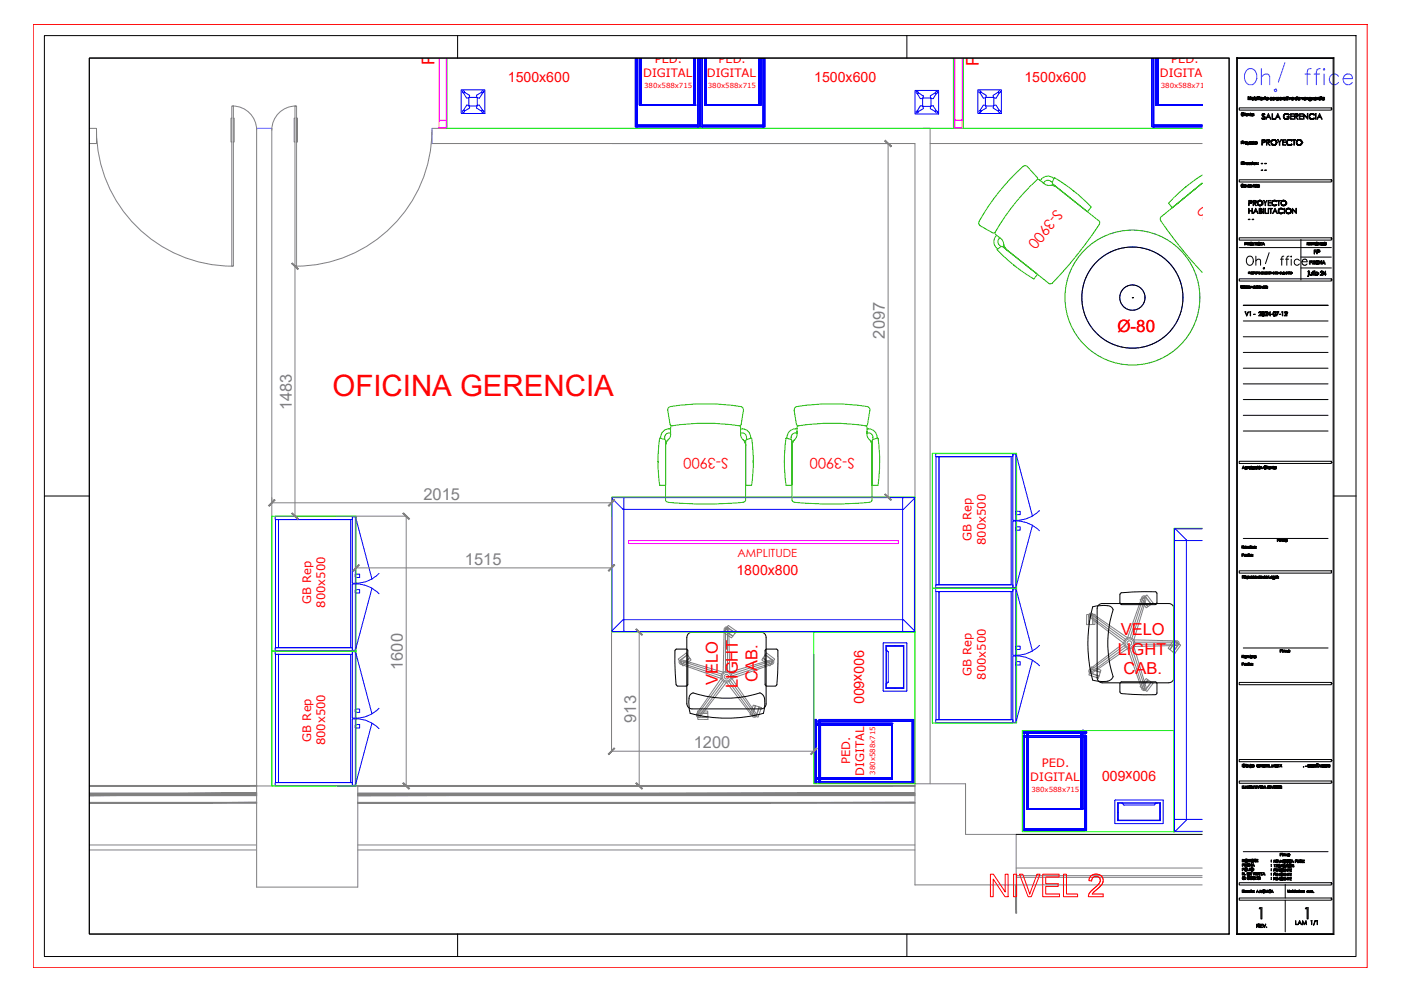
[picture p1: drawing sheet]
<svg xmlns="http://www.w3.org/2000/svg" width="594mm" height="420mm" viewBox="0 0 594 420" stroke-linecap="round" stroke-linejoin="round" font-family="sans-serif">
<defs><g id="words">
<text font-size="12.5" fill="#f00" x="141" y="167.8">OFICINA GERENCIA</text>
<g font-size="7.5" fill="#f00">
<text x="184.3" y="27.4" transform="rotate(-90 184.3 27.4)">P-85</text>
<text x="415.1" y="28.1" transform="rotate(-90 415.1 28.1)">P-85</text>
</g>
<text font-size="7.2" fill="#f00" x="473.8" y="141">Ø-80</text>
<g font-size="7" fill="#808080">
<text x="375.2" y="143.5" transform="rotate(-90 375.2 143.5)">2097</text>
<text x="123.8" y="173.8" transform="rotate(-90 123.8 173.8)">1483</text>
<text x="179.5" y="211.9">2015</text>
<text x="197.1" y="239.4">1515</text>
<text x="170.9" y="284" transform="rotate(-90 170.9 284)">1600</text>
<text x="269.7" y="306.4" transform="rotate(-90 269.7 306.4)">913</text>
<text x="294.2" y="317.1">1200</text>
</g>
<g font-size="7" fill="#f00">
<text x="475.3" y="269.1">VELO</text>
<text x="474" y="277.5">LIGHT</text>
<text x="476.4" y="285.9">CAB.</text>
<text x="304.4" y="290.5" transform="rotate(-90 304.4 290.5)">VELO</text>
<text x="312.8" y="291.8" transform="rotate(-90 312.8 291.8)">LIGHT</text>
<text x="321.3" y="289.3" transform="rotate(-90 321.3 289.3)">CAB.</text>
</g>
<g font-size="6.2" fill="#f00">
<text x="447.5" y="88.5" transform="rotate(129 447.5 88.5)">S-3900</text>
<text x="522.7" y="101.3" transform="rotate(-129 522.7 101.3)">S-3900</text>
<text x="308.7" y="194.3" transform="rotate(-180 308.7 194.3)">S-3900</text>
<text x="362.3" y="194.3" transform="rotate(-180 362.3 194.3)">S-3900</text>
</g>
<g font-size="6" fill="#f00">
<text x="215.3" y="34.9">1500x600</text>
<text x="345.3" y="34.7">1500x600</text>
<text x="434.4" y="34.9">1500x600</text>
<text x="312.3" y="243.6">1800x800</text>
<text x="362.2" y="275.6" transform="rotate(90 362.2 275.6)">900x600</text>
<text x="490.2" y="326.9" transform="rotate(-180 490.2 326.9)">900x600</text>
</g>
<g font-size="4.9" fill="#f00">
<text x="277.6" y="26.7">PED.</text>
<text x="304.6" y="26.7">PED.</text>
<text x="496.7" y="26.7">PED.</text>
<text x="272.7" y="32.8">DIGITAL</text>
<text x="299.7" y="32.8">DIGITAL</text>
<text x="491.8" y="32.8">DIGITAL</text>
<text x="412" y="229.4" transform="rotate(-90 412 229.4)">GB Rep</text>
<text x="418" y="231" transform="rotate(-90 418 231)">800x500</text>
<text x="131.9" y="256.1" transform="rotate(-90 131.9 256.1)">GB Rep</text>
<text x="138" y="257.7" transform="rotate(-90 138 257.7)">800x500</text>
<text x="412" y="286.6" transform="rotate(-90 412 286.6)">GB Rep</text>
<text x="418" y="288.2" transform="rotate(-90 418 288.2)">800x500</text>
<text x="131.9" y="314.4" transform="rotate(-90 131.9 314.4)">GB Rep</text>
<text x="138" y="316" transform="rotate(-90 138 316)">800x500</text>
<text x="360.5" y="324" transform="rotate(-90 360.5 324)">PED.</text>
<text x="366.5" y="328.9" transform="rotate(-90 366.5 328.9)">DIGITAL</text>
<text x="441.8" y="325.1">PED.</text>
<text x="436.9" y="331.2">DIGITAL</text>
</g>
<text font-size="4.8" fill="#f00" x="312.7" y="236.3">AMPLITUDE</text>
<g font-size="2.9" fill="#f00">
<text x="273.2" y="37.4">380x588x715</text>
<text x="300.2" y="37.4">380x588x715</text>
<text x="492.2" y="37.4">380x588x715</text>
<text x="371.1" y="328.5" transform="rotate(-90 371.1 328.5)">380x588x715</text>
<text x="437.3" y="335.7">380x588x715</text>
</g>
</g></defs>
<!-- layer: ARQ -->
<g fill="none" stroke="#808080" stroke-width=".42">
<path d="M37.9 54.4h3v6.5h-3M98.3 44.9h.7v67.9h-.7zM98.3 50.1h-.4v10.1h.4M98.6 44.9a10.2 10.2 0 0 1 10.2 10.2M99 50.1h.3v10.1h-.3M108.8 54.4v321.7h42.9v-42.9h-42.9M115.3 54.4v278.8M125.1 44.9h.7v67.9h-.7zM125.1 50.1h-.4v10.1h.4M125.4 44.9a10.2 10.2 0 0 0-10.1 10.2M125.8 50.1h.3v10.1h-.3M183.2 54.4h326.6"/>
<path d="M394.4 54.4v277.9M183.2 60.9h204.8v314.3h121.8M394.4 60.9h115.4M388 332.3h21.4v21.5h21.5v21.4M37.9 358.3h70.9M151.7 358.3h236.3M37.9 360.4h70.9M151.7 360.4h236.3M430.9 372h78.9M430.9 371.2h78.9M430.9 368h78.9"/>
</g>
<g fill="#808080" stroke="#808080" stroke-width=".42">
<path d="M151.7 340.6h236.3v-.4zM151.7 340.2h236.3l-236.3 .4z"/>
<path d="M37.9 340.2v.4l70.9-.4zM37.9 340.6l70.9-.4v.4z"/>
<path d="M151.7 337.3h236.3v-.3zM151.7 337h236.3l-236.3 .3z"/>
<path d="M37.9 337v.3l70.9-.3zM37.9 337.3l70.9-.3v.3z"/>
<path d="M151.7 333.4h236.3v-.4zM151.7 333h236.3l-236.3 .4z"/>
<path d="M37.9 333v.4l70.9-.4zM37.9 333.4l70.9-.4v.4z"/>
<path d="M151.7 336.6h236.3v-.4zM151.7 336.2h236.3l-236.3 .4z"/>
<path d="M37.9 336.2v.4l70.9-.4zM37.9 336.6l70.9-.4v.4z"/>
<path d="M430.7 375.2v11.9h.4zM430.7 375.2h.4v11.9z"/>
</g>
<!-- layer: 0 -->
<path d="M480.2 126.2h.1M430.9 353.8h78.9" fill="none" stroke="#000" stroke-width=".42"/>
<!-- layer: muro -->
<path d="M108.8 54.4h6.5M183.2 54.4v6.5" fill="none" stroke="#00bfff" stroke-width=".42"/>
<!-- layer: 03. PUERTAS Y VENTANAS -->
<path d="M40.9 55.1a57.7 57.7 0 0 0 57.7 57.7M183.2 55.1a57.7 57.7 0 0 1-57.8 57.7" fill="none" stroke="#808080" stroke-width=".42"/>
<!-- layer: 0H_2D -->
<path d="M189.5 24.7v29.7h107.2v-29.7M297 24.7v29.7h107.3v-29.7M408.5 24.7v29.7h101.3M395.3 192.2h35.8v57.2h-35.8zM115.3 218.8h35.7v57.2h-35.7zM259.3 210.8h128.7v57.2h-128.7zM509.8 224h-12v128.7h12M395.3 249.4h35.8v57.2h-35.8zM115.3 276h35.7v57.2h-35.7zM345.1 268h42.9v64.3h-42.9zM433.5 309.7h64.3v43h-64.3z" fill="none" stroke="#0f0" stroke-width=".42"/>
<g fill="none" stroke="#00f" stroke-width=".42">
<path d="M195.6 38.1h10v10h-10zM197.1 39.2l-.4 .5 1.1 1.8a.93 .93 0 0 0 1-.1 .93 .93 0 0 0 .3-1l-2-1.2M204 39.2l-1.9 1.2 .2 1M204.1 39.2l.4 .5-1.2 1.8-1-.2M269.4 24.7v29.1h.7v-29.1v29.1h-.7zM270.1 24.7v28.4h25.8v-28.4v28.4h-25.8zM271.1 24.7v19.9h.7v-19.9v19.9h-.7zM271.2 24.7v19.8v-19.8M271.8 24.7v19.9v-19.9M271.9 24.7v19.9h-.8l.7-.1v-19.8v19.9h-.7h.7l-.7-.1h.7v-19.8v19.9h22.5l-.1-19.9M271.9 24.7v19.8h22.3v-19.8M271.9 24.7v19.8h22.3v-19.8v19.8v-19.8v19.8h.7h-23.7h.7z"/>
<path d="M294.3 24.7v19.9v-19.9M294.9 24.7v19.8v-19.8M295.9 24.7v29.1h.7v-29.1v29.1h-.7zM297.2 24.7v29.1h.6v-29.1v29.1h-.6zM297.8 24.7v28.4h25.8v-28.4v28.4h-25.8zM298.9 24.7v19.8v-19.8M299.5 24.7v19.9v-19.9M299.5 24.7v19.8h22.4v-19.8v19.9h.7l-.6-.1v-19.8v19.9h.6h-.6l.6-.1h-.6v-19.8v19.9h-22.5zM299.5 24.7v19.8v-19.8v19.8h-.6h23.6h-.6v-19.8v19.8h-22.4zM322 24.7v19.9h.6v-19.9v19.9h-.6zM322 24.7v19.9v-19.9M322.5 24.7v19.8v-19.8"/>
<path d="M323.6 24.7v29.1h.7v-29.1v29.1h-.7zM388 38.3h10v10h-10zM414.6 38.1h10v10h-10zM416.2 39.2l-.5 .5 1.2 1.8a.93 .93 0 0 0 1-.1 .93 .93 0 0 0 .2-1l-1.9-1.2M423.1 39.2l.5 .5-1.2 1.8a.9 .9 0 0 1-1-.1 .9 .9 0 0 1-.2-1l1.9-1.2M488.5 24.7v29.1h21.3h-20.6v-29.1v29.1h-.7zM489.2 24.7v28.4h20.6h-20.6zM490.2 24.7v19.9h.6v-19.9v19.9h-.6zM490.3 24.7v19.8v-19.8M490.8 24.7v19.8h-.6l.6 .1h-.6h.6v-19.9v19.8l-.6 .1h.7v-19.9v19.8v-19.8v19.8l18.9 .1h-19zM490.8 24.7v19.9v-19.9M490.9 24.7v19.8h-.6l19.5 .1h-18.9l18.9-.1h-18.9z"/>
<path d="M490.9 24.7v19.8h18.9h-19.5h.6zM197.1 47l-.4-.4 1.1-2a.94 .94 0 0 1 1.1 .2 .94 .94 0 0 1 .2 1l-2 1.2M198.8 41.3h3.6v3.6h-3.6zM202.3 44.8l1-.2 1.2 2-.4 .4M202.3 44.8l-.2 1 1.9 1.2M270.1 53.1v.7h25.8h-25.8zM270.1 53.1h25.8v.7v-.7zM271.1 44.6v-19.9v19.9M271.2 44.5h.7h-.7M271.8 44.6h22.5h-22.5M271.9 44.5l22.3 .1zM271.9 44.5v-19.8v19.8"/>
<path d="M294.3 44.6v-19.9v19.9M294.3 44.5l.6 .1zM294.3 44.6h.6h-.6M294.9 44.5h-.7h.7M294.9 44.6h.1M294.9 44.6v-19.9v19.9M297.8 53.8h25.8v-.7v.7zM297.8 53.1h25.8h-25.8v.7zM298.8 44.6h.1M298.8 44.6v-19.9v19.9M298.8 44.5l.7 .1zM298.8 44.5h.7h-.7"/>
<path d="M298.9 44.5h.6h-.6M299.5 44.6v-19.9v19.9M299.5 44.6h-.7h.7M299.5 44.5l22.4 .1zM299.5 44.5v-19.8v19.8M321.9 44.5v-19.8v19.8M322 44.6h-22.5h22.5M322.5 44.5h-.6h.6M322.6 44.6v-19.9v19.9M390.3 44.9l-1.2 1.9M390.3 44.9a.9 .9 0 0 1 1 .2 .9 .9 0 0 1 .2 1M390.3 41.8a.91 .91 0 0 0 1-.2 .91 .91 0 0 0 .2-1l-2-1.2-.3 .2-.1 .3 1.2 1.9"/>
<path d="M391.2 41.6h3.6v3.5h-3.6zM391.4 46.1l-1.8 1.2-.5-.5M394.5 46.1l2 1.2 .4-.5M394.5 40.6l2-1.2 .3 .2 .1 .3-1.1 1.9a.94 .94 0 0 1-1-.2 .94 .94 0 0 1-.3-1zM395.7 44.9l1.2 1.9M395.8 44.9a.93 .93 0 0 0-1 .2 .93 .93 0 0 0-.3 1M416.2 47l-.5-.4 1.2-2a.94 .94 0 0 1 1 .2 .94 .94 0 0 1 .2 1l-1.9 1.2M417.9 41.3h3.5v3.6h-3.5zM423.1 47l.5-.4-1.2-2a.91 .91 0 0 0-1 .2 .91 .91 0 0 0-.2 1l1.9 1.2M490.2 44.6v-19.9v19.9M490.3 44.5h.6h-.6M490.8 44.6h19h-19"/>
<path d="M490.9 44.5v-19.8v19.8M509.8 53.1h-20.6h20.6M396.8 192.3h32.7v1.3h-32.7zM396.9 193.6h1.3v54.3h-1.3zM398.2 193.6h30.6v54.3h-30.6zM429.5 192.5h1.3v28.1h-1.3zM430.9 192.9l6.9 25.9M116.7 219h32.7v1.3h-32.7zM149.4 219.1h1.3v28.2h-1.3zM150.9 219.6l6.8 25.9M259.5 211.2v56.3M264.3 210.9l.3 .3"/>
<path d="M264.5 216h118.3v46.7h-118.3zM264.5 211.2v4.6M383 210.9l-.2 .3v4.5l.2 .3 4.7-4.6M387.7 211.3l-.1-.4-128 .1v.3l4.5 4.6 .5-.2M387.8 211.2v56.3M430.8 216.8h1.8v1.4h-1.8zM440.8 216.4a13.7 13.7 0 0 1-9.8 4.2M116.8 220.3h1.3v54.3h-1.3zM118.1 220.3h30.6v54.3h-30.6zM429.5 220.9h1.3v28.2h-1.3zM430.8 223.3h1.8v1.5h-1.8zM431 220.9a13.7 13.7 0 0 1 9.8 4.2"/>
<path d="M437.8 222.7l-6.9 25.7M498.2 224.2h11.6M498.4 224.3l4.6 4.5M498.4 224.2l-.4 .2 .1 127.9 .3 .1 4.7-4.7-.2-.3-4.9 .2M503 228.8l-.1 .4h-4.7l-.2-.3M509.8 229.2h-6.7v118.2h6.7M149.4 247.6h1.3v28.1h-1.3zM150.7 243.4h1.8v1.4h-1.8zM150.7 250h1.8v1.4h-1.8zM150.9 247.6a13.7 13.7 0 0 1 9.8 4.1M157.7 249.4l-6.8 25.7M160.7 243.1a13.7 13.7 0 0 1-9.8 4.2"/>
<path d="M396.8 249.5h32.7v1.3h-32.7zM396.8 247.9h32.7v1.3h-32.7zM396.9 250.8h1.3v54.3h-1.3zM398.2 250.8h30.6v54.3h-30.6zM429.5 249.7h1.3v28.1h-1.3zM430.9 250.1l6.9 25.9M116.7 276.2h32.7v1.2h-32.7zM116.7 274.6h32.7v1.3h-32.7zM116.8 277.4h1.3v54.4h-1.3zM118.1 277.4h30.6v54.4h-30.6zM149.4 276.3h1.3v28.2h-1.3zM150.9 276.8l6.8 25.9"/>
<path d="M264.5 263v4.5M264.6 262.9l-.5-.1-4.5 4.5v.4h128l.1-.4M264.6 267.5l-.3 .2M374.7 272.5h9.6M374.7 272.5l-.2 .2v20.1l9.8 .3M375.7 275.6v14.4M375.7 273.7h7.5v18.2h-7.5zM375.8 273.7l7.4 .1M375.8 274.1v1M375.9 275.1l.8 1.3M375.9 274h7.2v17.6h-7.2M376 273.9l-.2 .2"/>
<path d="M376.7 276.4v12.8M379.5 273.8h.1M379.8 273.8h.1M382.3 273.8h.1M382.8 262.9l.4-.1 4.5 4.6M382.8 267.5l.2 .2M382.8 263v4.5M382.9 273.8h.1M384.4 272.5l.2 .2M384.5 272.7v20.1M429.5 278.1h1.3v28.2h-1.3zM430.8 274h1.8v1.4h-1.8z"/>
<path d="M431 278.1a13.7 13.7 0 0 1 9.8 4.2M437.8 279.9l-6.9 25.7M440.8 273.6a13.7 13.7 0 0 1-9.8 4.2M375.8 290.5v1M375.8 291.5l.2 .1M376.7 289.1l-.8 1.3M379.5 291.7v.1M379.8 291.7v.1M382.3 291.7v.1M382.9 291.7v.1M383.2 291.7l-7.4 .2M384.6 292.8l-.2 .3"/>
<path d="M430.8 280.5h1.8v1.5h-1.8zM149.4 304.8h1.3v28.1h-1.3zM150.7 300.6h1.8v1.4h-1.8zM150.7 307.2h1.8v1.4h-1.8zM150.9 304.7a13.7 13.7 0 0 1 9.8 4.2M157.7 306.6l-6.8 25.7M160.7 300.3a13.7 13.7 0 0 1-9.8 4.2M345 306.6h.1M345 306.5l.2-.6-.2 .6h.3M345.2 307.2h.1M345.2 306.6v.6zM345.2 306.6h.1"/>
<path d="M345.2 306.8h.1M345.2 307.1h.1M345.3 314.7h.1M345.3 305.8h.1M345.3 305.8v9.2zM345.3 305.5v.3zM345.3 305.8v9.1zM345.3 314.6h.1M345.3 305.8v8.8zM345.3 305.5v.4v-.3M345.3 315h.1M345.3 314.7v.4z"/>
<path d="M345.3 305.8v8.9v-8.9M345.3 305.5h.1M345.3 314.6v.3zM345.3 305.6h.1M345.3 314.6v-8.7v8.7M345.3 306.6h.1M345.3 305.9v1.3zM345.3 314.8v.2M345.3 315.1h.1M345.3 314.8v.3M345.3 305.8l.1 8.9zM345.3 305.5v.3"/>
<path d="M345.4 305v27.2v-27.2h.7zM345.4 314.7h.1M345.4 305.5h-.1M346.1 305v27.2h-.7h.7zM346.1 305.7h1.1v25.8h-1.1zM346.1 307.4l32.2-.1v22.5h-32.2v1v-1v1v-1h32.1v.7l.1-.7v.7v-.7h-32.2h32.1l.1 .7v-.7h-32.2h32.1h-32.1zM346.1 306.3l.1 1zM346.1 306.7v.7v-.7M346.1 306.3v1M346.1 306.7h32.1h-32.1M346.1 307.4h32.1v22.4h-32.1zM346.1 306.3v1.1v-.7v.7h32.1v22.4h-32.1v1v-23.4h32.1h-32.1h32.1v-.7v23.7v-.6h-32.1z"/>
<path d="M346.1 307.3h32.2h-32.2M346.1 307.3v-.6v.6M346.1 306.7h32.2h-32.2M346.2 307.3h.1M346.2 307.4v22.4v-22.4M347.2 305.7h.8v25.8h-.8zM347.3 305h40.2v.7h-40.2v-.7h40.2v.7h-40.2zM347.3 305.7h39.5v25.8h-39.5zM378.2 307.3h-32.1h32.1M378.2 306.7l.1 .6zM378.2 306.7v.7v-.7M378.2 307.4l.1 22.4z"/>
<path d="M378.3 307.3h-32.2h32.2M378.3 306.7h.1M378.3 306.7h-32.2h32.2M378.3 307.3v-.6v.6M386.8 305.7v25.8v-25.8h.7zM387.5 305.7v25.8h-.7h.7zM396.8 305.1h32.7v1.3h-32.7zM433.6 310.1v.7h27.1h-27.1zM433.6 310.1h27.1v.7v-.7zM433.6 311.9h.7v40.3h-.7zM434.3 310.8h25.8v1.1h-25.8zM434.3 311.9h25.8v.7h-25.8z"/>
<path d="M434.3 311.9h25.8v39.6h-25.8zM435 310.8h.9h-.9h.9v32.1h-.6l.6 .1h-.6h.6v-32.2v32.1l-.6 .1h.7v-32.2v32.1v-32.1h22.4l.1 32.2h-22.6l.1-32.2zM435 310.8h23.4v32.1v-32.1v32.1h.6h-23.6h.6v-32.1h23.5h-1.1h.6h-.6v32.1h-22.4v-32.1zM435.3 310.8h.6h-.6M435.3 310.8v32.2h.6v-32.2v32.2h-.6zM435.4 310.8h.6h-.6M435.4 310.8v32.1v-32.1M435.9 310.9h-.9h.9M435.9 310.8h.1M435.9 310.8v32.2v-32.2M436 310.8h22.4v32.1h-22.4zM436 310.9h22.4h-22.4"/>
<path d="M450.7 310h.4h-.4M450.7 310h.1M450.7 310h.3zM450.8 309.9h9.1zM450.8 309.9h.1M450.8 309.9l-.1 .2M450.8 309.9l.4 .1h-.3M450.8 310h9.1zM450.9 310h.3zM451.1 310.1h.1M451.1 309.9h.1M451 310h.1"/>
<path d="M451.1 310l8.8 .1zM451.1 310h8.9zM451.2 309.9h.1M451.1 309.9h8.8zM451.2 310l8.7-.1zM458.4 310.9h-22.4h22.4M458.4 310.9h.1M458.5 310.9l1-.1zM458.5 310.8h1M458.5 310.9h.1M458.5 310.8v32.2v-32.2M458.5 310.8h.6h-.6"/>
<path d="M458.5 310h1.4zM458.5 309.8h.1M458.5 309.8h.6zM458.7 309.8v.2M459 309.8v.2M459 310.8h-.6h.6M459 310.8v32.1v-32.1M459.1 310.8v32.2v-32.2M459.1 309.6h.1M459.1 309.8h.1M459.2 310h.1M459.3 309.6l.6 .2-.6-.2v.4"/>
<path d="M459.9 310h.1M460 310h.1M459.9 309.9h.4zM459.9 309.9h.1M459.9 310.1h.1M459.9 309.9h.3zM460 310h.3M460 310h.3zM460.1 311.9h.6v40.3h-.6v-40.3h.6v40.3h-.6zM460.2 310h.1M460.3 309.9l-.4 .1h.3M460.3 309.9h.1"/>
<path d="M460.3 309.9v.2M460.3 310h.1M116.7 331.8h32.7v1.3h-32.7zM346.1 330.4v-.6v.6M346.1 330.4h32.1h-32.1M346.1 329.8h.1M346.1 329.8h32.2v.7h-32.2h32.2v-.7zM346.1 329.8h32.2h-32.2M346.2 329.8v-22.4v22.4M346.2 329.8v1v-1M347.3 331.5h40.2v.7h-40.2zM378.2 330.4v-.6v.6"/>
<path d="M378.2 329.8h-32.1h32.1M378.3 330.5h-32.2h32.2M378.3 329.8v-22.5v22.5M472.9 339.2h20.1M473 339.2l-.3 .2v9.6l.3 .2 20.2-.1-.1-9.9M434.3 351.5v.7h25.8h-25.8zM434.3 351.5h25.8v.7v-.7zM435.3 343v-32.2v32.2M435.4 342.9h.6h-.6M435.9 343h22.6h-22.6M436 342.9l22.4 .1zM436 342.9v-32.1v32.1"/>
<path d="M458.4 342.9v-32.1v32.1M458.5 343v-32.2v32.2M458.5 342.9v-32.1v32.1M458.5 342.9l.6 .1zM458.5 343h.6h-.6M459 342.9h-.6h.6M459.1 343h.1M459.1 343v-32.2v32.2M459.1 342.9h-.6h.6M473.9 340.4h18.2v7.5h-18.2zM473.9 347.5h.2M473.9 340.5v7.3"/>
<path d="M473.9 344.2h.2M473.9 344.5h.2M473.9 346.9h.2M473.9 347.6h.2M475.8 340.4h14.4M491.9 340.6l-1.5-.1-1 .8h-12.8l-.9-.8h-1.4l-.1 7.3h17.6v-7.2M491.9 347.5h.1M491.9 344.2h.1M491.9 344.5h.1M491.9 346.9h.1M491.9 347.6h.1M498.2 352.5h11.6"/>
<circle cx="196.5" cy="38.9" r=".44"/>
<circle cx="204.7" cy="38.9" r=".44"/>
<circle cx="388.9" cy="39.2" r=".44"/>
<circle cx="397.2" cy="39.2" r=".44"/>
<circle cx="415.5" cy="38.9" r=".44"/>
<circle cx="423.8" cy="38.9" r=".44"/>
<circle cx="196.5" cy="47.3" r=".44"/>
<circle cx="204.7" cy="47.3" r=".44"/>
<circle cx="388.9" cy="47.5" r=".44"/>
<circle cx="397.2" cy="47.5" r=".44"/>
<circle cx="415.5" cy="47.3" r=".44"/>
<circle cx="423.8" cy="47.3" r=".44"/>
<circle cx="480.2" cy="126.2" r="21.4"/>
<circle cx="480.2" cy="126.2" r="5.4"/>
</g>
<g fill="none" stroke="#808080" stroke-width=".42">
<path d="M483.4 254.3l.7-.5 2.6 3.4-.7 .5zM484.2 253.2l-6.1 17.3M484.2 253.2a.95 .95 0 0 1 1.2-.6 .95 .95 0 0 1 .6 1.2l-5.2 17.6M484.2 253.7l1.3-.9 2.6 3.5-1.3 .9zM485.6 252.8l.8-.5 2.5 3.4-.7 .5zM287.6 279.4l3.4-2.6 .5 .8-3.4 2.5zM307.2 267.3l3.5 2.5-.5 .7-3.6-2.5zM308.2 265.9l3.5 2.5-.9 1.2-3.5-2.4zM308.8 265.2l3.5 2.4-.5 .7-3.5-2.5zM323.5 279.1l3.4 2.6-.4 .6-3.5-2.5zM324.5 277.7l3.4 2.5-.8 1.3-3.5-2.5zM325.1 276.8l3.4 2.6-.5 .7-3.4-2.5z"/>
<path d="M460.8 260.5h.9l-.1 4.3h-.9zM461.8 260.5h1.6l-.1 4.3h-1.6zM462.4 261.2l14.4 10.5M462.9 260.5l14.4 10.5M462.9 260.5a.44 .44 0 0 0-.6 .1 .44 .44 0 0 0 .1 .6M463.5 260.5h.9l-.1 4.3h-.8zM476.6 272.7l-14.6 11.1a.95 .95 0 0 0-.2 1.3 .95 .95 0 0 0 1.3 .2l15.1-10.4M476.8 273.7l-14.4 10.5M477.3 274.4l-14.4 10.5M478.1 274.9l6.1 17.3M478.2 270.5l-15-10.4a.95 .95 0 0 0-1.3 .2 .95 .95 0 0 0 .1 1.3l14.6 11.2M479.2 270.5l5.5-17.1a.44 .44 0 0 1 .5-.3 .44 .44 0 0 1 .3 .6l-5.5 17"/>
<path d="M480 274.7l5.5 17a.44 .44 0 0 1-.3 .6 .44 .44 0 0 1-.5-.3l-5.5-17M480.7 271.3l18.4 .4a.95 .95 0 0 1 .9 1 .95 .95 0 0 1-.9 .9M480.8 274l5.2 17.6a.95 .95 0 0 1-.6 1.2 .95 .95 0 0 1-1.2-.6M481.1 272.3l17.9-.1a.44 .44 0 0 1 .5 .5 .44 .44 0 0 1-.5 .4h-17.9M497.8 271.3l.7 .6-2.5 3.5-.7-.5zM498.6 271.9l1.3 1-2.5 3.5-1.3-1zM499.1 273.7l-18.4 .4M499.9 273l.8 .5-2.5 3.5-.7-.5zM288.1 280.2l3.5-2.5 .9 1.3-3.5 2.5zM288.8 281.1a.44 .44 0 0 1-.3-.6 .44 .44 0 0 1 .5-.2l17 5.5M288.8 281.1l17 5.5M289.1 281.7l3.5-2.6 .5 .7-3.5 2.5z"/>
<path d="M305.8 287.6l-10.4 15.1M306.4 288.5l-10.5 14.4a.44 .44 0 0 0 .1 .7 .44 .44 0 0 0 .6-.2l10.5-14.4M307.6 284.7v-17.9a.44 .44 0 0 1 .5-.5 .44 .44 0 0 1 .4 .5v17.9M308.1 289.2l-11.2 14.6a.95 .95 0 0 1-1.3 .2 .95 .95 0 0 1-.2-1.3M309 289l10.5 14.4a.44 .44 0 0 0 .6 .2 .44 .44 0 0 0 .1-.7M309.3 285l17.7-5.2a.95 .95 0 0 1 1.1 .6 .95 .95 0 0 1-.6 1.2l-17.3 6.1M309.4 285.1l-.4-18.4a.95 .95 0 0 0-.9-.9 .95 .95 0 0 0-1 .9l-.5 18.4-17.5-5.3a.95 .95 0 0 0-1.1 .6 .95 .95 0 0 0 .6 1.2l17.3 6.1M309.7 288.5l10.5 14.4M310.2 287.6l10.5 15.1a.95 .95 0 0 1-.3 1.3 .95 .95 0 0 1-1.3-.2l-11.1-14.6M319.4 298.9l.9 .3-1.4 4.1-.9-.3zM320.4 299.2l1.5 .5-1.4 4.1-1.5-.5zM322.1 299.7l.8 .3-1.4 4.1-.8-.3z"/>
<path d="M327.3 281.1l-17 5.5M327.3 281.1a.44 .44 0 0 0 .3-.6 .44 .44 0 0 0-.6-.2l-17 5.5M462 285.3l4 1.4-.2 .8-4.1-1.3zM462.4 284.2a.44 .44 0 0 0-.1 .6 .44 .44 0 0 0 .6 .1M462.5 283.7l4 1.4-.4 1.5-4.1-1.4zM462.8 282.7l4 1.4-.2 .8-4.1-1.4zM486 287.7l.7 .5-2.6 3.4-.7-.5zM486.8 288.3l1.3 .9-2.6 3.4-1.3-.9zM488.2 289.2l.7 .5-2.5 3.4-.8-.4zM295.8 301.4l4.3 .1v.8l-4.3-.1zM295.8 302.4l4.3 .1 .1 1.6-4.3-.1zM295.9 304.1l4.3 .1v.8h-4.3z"/>
<circle cx="485.1" cy="253.5" r=".23"/>
<circle cx="308.1" cy="266.7" r=".23"/>
<circle cx="462.6" cy="260.9" r=".23"/>
<circle cx="478.9" cy="272.7" r="1.8"/>
<circle cx="478.9" cy="272.7" r=".99"/>
<circle cx="478.9" cy="272.7" r="2.31"/>
<circle cx="499" cy="272.7" r=".23"/>
<circle cx="288.9" cy="280.7" r=".23"/>
<circle cx="308.1" cy="286.9" r="1.8"/>
<circle cx="308.1" cy="286.9" r="2.31"/>
<circle cx="308.1" cy="286.9" r=".99"/>
<circle cx="327.2" cy="280.7" r=".23"/>
<circle cx="462.6" cy="284.5" r=".23"/>
<circle cx="485.1" cy="291.9" r=".23"/>
<circle cx="296.2" cy="303.2" r=".23"/>
<circle cx="319.9" cy="303.2" r=".23"/>
</g>
<g fill="none" stroke="#000" stroke-width=".42">
<path d="M459.8 119.5l-.2 .5M460 118.9l-.1 .4M460.3 118.2l-.2 .4M460.5 117.6l-.2 .4M460.8 117l-.2 .4M461.1 116.4l-.2 .4M461.4 115.8l-.2 .4M461.8 115.2l-.3 .4M462.1 114.6l-.2 .4M462.5 114l-.3 .4M462.9 113.5l-.3 .4M463.3 112.9l-.3 .4"/>
<path d="M463.7 112.4l-.2 .4M464.2 111.9l-.3 .4M464.6 111.4l-.3 .3M465.1 110.9l-.3 .3M465.6 110.4l-.3 .4M466.1 110l-.3 .3M466.6 109.5l-.3 .3M467.2 109.1l-.4 .3M467.7 108.7l-.4 .3M468.3 108.4l-.4 .2M468.8 108l-.3 .2M469.4 107.6l-.4 .3"/>
<path d="M470 107.3l-.4 .2M470.6 107l-.4 .2M471.2 106.7l-.4 .2M471.9 106.4l-.4 .2M472.5 106.2l-.4 .1M473.1 105.9l-.4 .2M473.8 105.7l-.4 .2M474.5 105.5l-.5 .1M475.1 105.4l-.4 .1M475.8 105.2l-.5 .1M476.4 105.1h-.4M477.1 105l-.4 .1"/>
<path d="M477.8 104.9h-.5M478.4 104.8h-.4M479.1 104.8h-.4M479.4 104.8h.4M480 104.8h.5M480.7 104.8h.5M481.4 104.8h.5M482.1 104.8l.4 .1M482.8 104.9l.4 .1M483.4 105l.5 .1M484.1 105.1l.4 .1M484.8 105.3l.4 .1"/>
<path d="M485.4 105.4l.4 .1M486.1 105.6l.4 .1M486.7 105.8l.5 .1M487.4 106l.4 .2M488 106.2l.4 .2M488.6 106.5l.5 .2M489.3 106.8l.4 .2M489.9 107.1l.4 .2M490.5 107.4l.4 .2M491.1 107.7l.4 .3M491.6 108.1l.4 .2M492.2 108.4l.4 .3"/>
<path d="M492.8 108.9l.3 .2M493.3 109.2l.4 .3M493.8 109.7l.4 .3M494.4 110.1l.3 .3M494.9 110.6l.3 .3M495.4 111.1l.3 .3M495.8 111.6l.3 .3M496.3 112l.3 .4M496.7 112.6l.3 .3M497.1 113.1l.3 .4M497.6 113.7l.2 .3M498 114.2l.2 .4"/>
<path d="M498.3 114.8l.2 .4M498.7 115.3l.2 .5M499 116l.2 .4M499.3 116.6l.2 .4M499.6 117.2l.2 .4M499.9 117.8l.2 .4M500.2 118.4l.1 .5M500.4 119.1l.1 .4M500.6 119.7l.1 .4M458.8 124.8v.5M458.8 126.9v.4M458.8 125.5v.5"/>
<path d="M458.8 126.2v.4M458.8 127.6v.4M458.8 124.1v.5M458.8 128.3l.1 .4M458.9 128.9l.1 .5M458.9 123.5l-.1 .4M459 122.8l-.1 .5M459 129.6l.1 .4M459.1 122.2l-.1 .4M459.1 130.2l.1 .5M459.3 121.5l-.1 .4M459.3 130.9l.1 .4"/>
<path d="M459.4 120.8l-.1 .5M459.4 131.6l.2 .4M459.6 120.2l-.1 .4M459.6 132.2l.1 .5M459.8 132.9l.2 .4M460 133.5l.2 .5M460.3 134.2l.1 .4M460.5 134.8l.2 .4M460.8 135.4l.2 .4M461.1 136l.2 .4M461.5 136.6l.2 .4M461.8 137.2l.2 .4"/>
<path d="M462.1 137.8l.3 .4M462.5 138.4l.3 .3M462.9 138.9l.3 .4M463.3 139.5l.3 .3M463.7 140l.3 .3M474.8 125.8v.5M474.8 126.6l.1 .4M474.9 125.2l-.1 .4M474.9 127.2l.2 .5M475.1 127.9l.2 .4M475.1 124.5l-.1 .5M475.3 128.5l.3 .4"/>
<path d="M475.3 123.9l-.2 .4M475.7 123.3l-.3 .4M475.7 129.1l.3 .4M476.1 122.7l-.3 .4M476.1 129.7l.3 .3M476.6 130.2l.4 .3M476.6 122.2l-.4 .3M477.1 121.8l-.4 .3M477.1 130.6l.4 .2M477.7 121.4l-.4 .3M477.7 130.9l.4 .2M478.3 121.1l-.4 .3"/>
<path d="M478.4 131.2l.4 .1M478.9 121l-.4 .1M479 131.4l.5 .1M479.6 120.8l-.4 .1M479.7 131.5l.4 .1M479.9 120.8h.4M480.6 120.8l.4 .1M480.8 131.5h-.4M481.2 120.9l.5 .2M481.5 131.3l-.4 .2M481.9 121.1l.4 .2M482.2 131.1l-.5 .2"/>
<path d="M482.5 121.4l.4 .2M482.8 130.8l-.4 .2M483.1 121.7l.4 .3M483.3 130.5l-.3 .3M483.7 122.1l.3 .4M483.9 130l-.4 .3M484.2 122.6l.2 .4M484.3 129.5l-.3 .4M484.6 123.2l.2 .4M484.7 129l-.3 .4M484.9 123.8l.2 .4M485 128.3l-.2 .5"/>
<path d="M485.2 124.4l.1 .4M485.3 127.7l-.2 .5M485.4 125l.1 .5M485.5 127.1l-.2 .4M485.5 125.7v.5M485.5 126.4v.4M496.9 139.6l-.3 .3M497.3 139.1l-.3 .3M497.7 138.5l-.3 .3M498.1 137.9l-.3 .4M498.5 137.4l-.3 .3M498.8 136.8l-.2 .3"/>
<path d="M499.1 136.2l-.2 .4M499.4 135.6l-.2 .4M499.7 134.9l-.1 .5M500 134.3l-.2 .4M500.2 133.7l-.1 .4M500.5 133l-.2 .5M500.7 132.4l-.2 .4M500.8 120.3l.1 .5M500.9 131.7l-.2 .5M501 121v.4M501 131.1l-.1 .4M501.1 121.7l.1 .4"/>
<path d="M501.2 130.4l-.1 .5M501.3 122.3v.5M501.3 129.7l-.1 .5M501.3 123l.1 .5M501.4 129.1l-.1 .4M501.5 123.7v.4M501.5 128.4l-.1 .4M501.6 127.7l-.1 .5M501.6 125v.5M501.6 124.4v.4M501.6 125.7v.5M501.6 126.4v.4"/>
<path d="M501.6 127v.5M464.2 140.5l.3 .3M464.7 141l.3 .3M465.1 141.5l.4 .3M465.7 141.9l.3 .4M466.2 142.4l.3 .3M466.7 142.8l.3 .3M467.2 143.2l.4 .3M467.8 143.7l.4 .2M468.3 144l.4 .3M468.9 144.4l.4 .2M469.5 144.8l.4 .2"/>
<path d="M470.1 145.1l.4 .2M470.7 145.4l.4 .2M471.3 145.7l.4 .2M471.9 146l.4 .2M472.6 146.2l.4 .2M473.2 146.4l.4 .2M473.8 146.7l.4 .1M474.5 146.8l.4 .2M475.1 147l.5 .1M475.8 147.2l.4 .1M476.5 147.3h.4M477.2 147.4l.4 .1"/>
<path d="M477.8 147.5h.5M478.5 147.6h.4M479.2 147.6h.4M479.9 147.6h.4M480.6 147.6h.4M481.7 147.6h-.5M482.3 147.5l-.4 .1M483 147.4l-.4 .1M483.7 147.3l-.4 .1M484.4 147.2l-.5 .1M485 147.1h-.4M485.7 146.9l-.4 .1"/>
<path d="M486.4 146.7l-.5 .1M487 146.5l-.4 .1M487.6 146.2l-.4 .2M488.3 146l-.5 .2M488.9 145.8l-.4 .2M489.5 145.4l-.4 .3M490.1 145.1l-.4 .3M490.7 144.9l-.4 .2M491.3 144.5l-.4 .2M491.9 144.1l-.4 .3M492.4 143.7l-.3 .3M493 143.3l-.4 .3"/>
<path d="M493.6 142.9l-.4 .3M494.1 142.5l-.4 .3M494.6 142.1l-.4 .3M495.1 141.6l-.4 .3M495.5 141.1l-.3 .3M496 140.6l-.3 .4M496.5 140.1l-.3 .3M474.9 252v3.6l.7 .7M475.6 251.3l14.3-.4 .7 .7M475.6 251.3l-.7 .7M490.6 251.6v4l-.4 .7-14.6 .1M497.7 258v29.3"/>
<path d="M497.8 258l-.6-1.5-1.6-.6h-28.2l-1.5 .6-.7 1.5v29.3M290.9 275.2h-4l-.7 .7 .5 14.3M291 275.2l.7 .7v14.3l-.7 .7M291.2 270.2v28.2M291.3 270.2l.6-1.5 1.5-.7h29.3l1.5 .7 .7 1.5v28.2l-.7 1.5-1.5 .7h-29.3l-1.5-.7-.6-1.5M324.6 275.4l4.5-.2 .7 .4v9.8l-.4 4.8-.4 .6-3.9 .1-.6-.5zM286.7 290.2l.7 .7h3.5M465.2 287.3l.7 1.5 1.5 .7h28.2l1.6-.7 .6-1.5M472 286.8a3.9 3.9 0 0 1-4.7 2.2l-3.9-.6a59.8 59.8 0 0 1-.1-31.1l2.4-.5a8.5 8.5 0 0 1 5.8 .8l.5 .9a45.6 45.6 0 0 0 0 28.4M475.6 289.1h14.6l.4 .7v4M475.6 289.1l-.7 .7v3.5l.7 .7M490.6 293.8l-.7 .7-14.3-.4"/>
<path d="M292.6 302.4a59.4 59.4 0 0 0 31.1 0 11.2 11.2 0 0 0-.2-7.8l-1.3-.8a45.4 45.4 0 0 1-28.3 0 3.1 3.1 0 0 0-1.8 3.8l.6 4.8"/>
</g>
<path d="M186.2 24.7v26.3h3.1v-26.3M404.9 24.7v26.2h3.1v-26.2M186.2 51.1h3.1v3.1h-3.1zM404.9 51h3.1v3.1h-3.1zM266.6 229.2h114.3v1.2h-114.3z" fill="none" stroke="#f0f" stroke-width=".42"/>
<circle cx="480.2" cy="126.2" r="28.6" fill="none" stroke="#259500" stroke-width=".42"/>
<g fill="none" stroke="#2eb800" stroke-width=".42">
<path d="M439.9 75.9l2.1 1.3M442.8 77.9l-.8-.7 .8 .7M442.8 77.8a4.1 4.1 0 0 0 3.5 .8l1.8 .7M445.5 76.8l-.9-.4-.9 .1-1.2 1.1M445.5 76.8l.7 .6M446.6 75.5l.3 .2M446.6 75.4a3.6 3.6 0 0 0-5.5 1.2M447 75.5l-.7 1.8 .2 .8M447 75.5a57.2 57.2 0 0 1 15.7 12.3l-1.6 2-14.6-11.7 19.7 15.7M447.1 75.4l-.2 .3M503.1 79l-.6 .5M509.8 74.2l-7.1 5.1-7.2 6.8 1.6 2 12.7-10.4"/>
<path d="M415.7 95.8l5.3 2.9M415.7 95.8a1.44 1.44 0 0 1-.5-2 83.3 83.3 0 0 1 19.3-23.5l1.2 .4 4.3 5a106.8 106.8 0 0 0-18.2 22.9l-.8 .1M421.8 98.7l1.7 1.7M422.6 99.8l-.4 .5M455 80.8l.6 .5M466.2 93.8l.1 .7a150.2 150.2 0 0 1-20 25.5M492.1 92.2l.1 1.3 6.2 8.6 6.7 8.2 4.7 5.2M497.1 88.1l12.7-10.4-17.7 14.4M422.2 100.3a3.6 3.6 0 0 0 .9 5.3M423.1 105.5l-.2 .3M423.8 104l.7 .5M424 100.8l-.8 1.4 .1 1 .5 .7"/>
<path d="M424.3 101.1l-.8-.7 .8 .7M424.3 101l.9 1.1 .4 1.3M425.3 104.6l14.7 11.7-1.6 2a59.6 59.6 0 0 1-15.5-12.6v-.1M425.3 104.6l19.8 15.7 1.3-.4M425.3 104.6h-.8l-1.6 1.1M425.6 103.4l.4 1.4 .9 1.1M429.8 112.4l.6 .4M283.2 174l.9 6M284.2 180l.3 .4a113.2 113.2 0 0 1 29.5 0l.3-.4M314 172.3a1.42 1.42 0 0 1 1.2 1.7M314.1 172.4a85.2 85.2 0 0 0-30.5 .3l-.4 1.3M315.2 174l-.9 6"/>
<path d="M336.7 174l1 6M336.8 174a1.37 1.37 0 0 1 1.2-1.6 85.2 85.2 0 0 1 30.4 .3l.5 1.3M337.8 180l.3 .4a104.5 104.5 0 0 1 29 .1M367.9 180l-.8 .5M368.8 174l-.9 6M279 195.4v.7M279.9 185.8l1.8 .5 .5 .7M279.9 185.8a54.8 54.8 0 0 0-.4 18.5l.2 1.4h2.5v-18.7M280.1 185.4v.4h-.3M282.2 187v25.2M283.7 183.6h.6M283.7 183.5l-.9 .3-.7 .7-.3 1.8"/>
<path d="M284.3 184v-1v1M284.3 181.8a3.6 3.6 0 0 0-4.2 3.6M284.3 181.6v1.4M284.4 183.9a4 4 0 0 1-1.7 3.3l-.5 1.8M284.6 180.5l-.2 1M313.8 180.5l.3 1M314 184v-1v1M314 181.8a3.6 3.6 0 0 1 4.3 4h.3M314 183.6h.7M314 181.6v1.4M314.1 183.9a4 4 0 0 0 1.6 3.3l.5 1.8M314.7 183.5l.9 .3 .7 .7 .3 1.8"/>
<path d="M316.7 186.3l-.5 .7M318.5 185.8l-1.8 .5M318.5 185.8a54.8 54.8 0 0 1 .4 18.5l-.2 1.4h-2.5v-18.7v25.2M319.4 195.4v.7M332.6 195.4v.7M333.5 185.8l1.8 .5 .5 .7M333.5 185.8a54.8 54.8 0 0 0-.4 18.5l.2 1.4h2.5v-18.7M335.4 185.4v.9M335.8 187v25.2M337.3 183.6h.7M337.3 183.5l-1.3 .6-.5 1.3M338 183.9a4 4 0 0 1-1.7 3.3l-.5 1.8"/>
<path d="M338 184v-1v1M338 181.8a3.7 3.7 0 0 0-4.3 4h-.3M338 181.6v1.4M338.2 180.5l-.2 1M367.4 180.5l.3 1M367.7 184v-1v1M367.7 181.8a3.6 3.6 0 0 1 4.2 4h.3M367.7 183.6h.6M367.7 181.6v1.4M367.7 183.9a4 4 0 0 0 1.6 3.3l.5 1.8M368.3 183.5l.9 .3 .7 .7 .2 1.8M369.8 187v25.2"/>
<path d="M372.1 185.8l-1.8 .5-.5 .7M372.1 185.8a54.8 54.8 0 0 1 .4 18.5l-.2 1.4h-2.5v-18.7M373 195.4v.7M282.3 212.2l.2 .3a21.9 21.9 0 0 0 8.8 1l2.6 .1a131.9 131.9 0 0 0 21.8-.9l.5-.5M335.8 212.2l1.2 .8M369.8 212.2l-.2 .3a21.9 21.9 0 0 1-8.8 1l-2.7 .1a175.9 175.9 0 0 1-21.2-.6"/>
</g>
<!-- layer: 0 -->
<g fill="none" stroke="#808080" stroke-width=".42">
<path d="M259.6 60.9h117.2M376.6 60.9v149.9M124.9 112.8h.1M125.1 112.8v106M115.3 211v2.4M115.3 213.2h144M117 218.8h8.3M142.7 218.8h29.8M151 219.1v21.9M172.2 218.8v114.4M259.3 211v2.4M259.3 219.1v21.9"/>
<path d="M259.6 210.8h117.2M151 240.8h108.3M259.3 268.2v50.6M271 268h.3M271 268v65.2M345.1 277.4v41.4M259.3 318.5h85.8M142.9 333.2h29.6M271 333.2h.3"/>
</g>
<g fill="#808080" stroke="#808080" stroke-width=".42">
<path d="M152.1 239.4l-2.2 2.7 2.5-2.5zM149.6 241.9l2.5-2.5-2.2 2.7z"/>
<path d="M257.9 241.9l.3 .2 2.2-2.7zM260.4 239.4l.3 .2-2.5 2.5z"/>
<path d="M375.4 209.4l-.2 .3 2.8 2.2zM375.2 209.7l2.8 2.2-.3 .3z"/>
<path d="M375.2 59.8l2.5 2.5 .3-.3zM375.4 59.5l2.6 2.5-2.8-2.2z"/>
<path d="M269.6 266.9l2.5 2.5 .3-.3zM269.9 266.6l2.5 2.5-2.8-2.2z"/>
<path d="M269.9 331.8l-.3 .3 2.8 2.2zM269.6 332.1l2.8 2.2-.3 .3z"/>
<path d="M170.8 217.7l2.5 2.5 .3-.3zM170.8 217.7l.3-.2 2.5 2.4z"/>
<path d="M170.8 332.1l2.8 2.2-2.5-2.5zM170.8 332.1l2.8 2.2-.3 .3z"/>
<path d="M124 217.5l-.3 .2 2.8 2.2zM123.7 217.7l2.8 2.2-.3 .3z"/>
<path d="M123.7 111.7l2.5 2.5 .3-.2zM123.7 111.7l.3-.2 2.5 2.5z"/>
<path d="M260.4 317.1l-2.2 2.8 2.5-2.5zM260.4 317.1l-2.2 2.8-.3-.3z"/>
<path d="M343.7 319.6l.3 .3 2.2-2.8zM346.2 317.1l.3 .3-2.5 2.5z"/>
<path d="M257.9 214.3l.3 .3 2.2-2.8zM260.4 211.8l.3 .3-2.5 2.5z"/>
<path d="M116.4 211.8l-2.3 2.8 2.6-2.5zM116.4 211.8l-2.3 2.8-.2-.3z"/>
</g>
<path d="M14.1 10.4h565.6v399.9h-565.6zM420 370.7h1.2l5 7.4v-7.4h1.3v9.5h-1.3l-5-7.5v7.5h-1.2zM429.8 370.7h1.3v9.5h-1.3zM432.3 370.7h1.4l3 8.4 3-8.4h1.3l-3.7 9.5h-1.3zM442.2 370.7h6.9v1.1h-5.7v2.9h5.3v1.1h-5.3v3.2h5.9v1.2h-7.1zM451 370.7h1.2v8.3h4.7v1.2h-5.9zM462.6 371.4a2.96 2.96 0 0 1 3.9-.4 2.96 2.96 0 0 1 .8 3.9l-4.2 4.1h4.7v1.2h-6.3a7.1 7.1 0 0 1 3.5-4.4l1-1.2a1.93 1.93 0 0 0 .4-2.2 1.89 1.89 0 0 0-2.2-.8 1.89 1.89 0 0 0-1.3 1.9l-1.2-.1 .3-1.2z" fill="none" stroke="#f00" stroke-width=".42"/>
<g fill="none" stroke="#000" stroke-width=".42">
<path d="M18.8 15.1h556.2v390.4h-556.2zM194 15.1v9.5M384.5 15.1v9.5M37.9 24.6h483.3v371.4h-483.3zM524.4 24.5v371.7l.3-.4h40.6l.3 .4h-41.2M524.7 24.8h40.6l.3-.3v371.7M565.3 24.8v371M565.6 24.5h-41.2l.3 .3v371M525.5 45.7h39v1h-39zM526.5 48.4v.2M526.5 48.6h.1M526.5 48.3h.1"/>
<path d="M526.5 48.6v.2M526.5 47.9l-.3 .6 .4 .5M526.5 49h.1M526.5 48.7h.1M526.5 48.2h.1M526.5 48.2v.1M526.5 47.9h.5M526.5 48.8h.1M526.6 47.9h.1M526.6 49h.4M526.6 48.2h.1M526.6 48.8h.1"/>
<path d="M526.6 49.1h.1M526.6 48.8h.3M526.7 48.1l.3 .2M526.7 49.1h.1M526.7 47.9h.1M526.7 48.1h.1M526.7 59.9h.1M526.8 48.9h.1M526.9 49.1h.1M526.9 48.1h.1M526.9 47.9h.1M526.9 59.9h.1"/>
<path d="M526.9 48.1l.1 .1M526.9 48.8h.1M526.9 59.9h-.7v1.1l.4-.4M526.9 59.9l.1 .1M527 47.9h.1M527 48.2h.1M527 48.8h.1M527 48.3h.1M527 49h.1M527 60h.1M527 47.9v.1M527 48h.1"/>
<path d="M527.1 48l.1 .1M527.1 48.9h.1M527.1 48.9l-.1 .1M527.2 48.8h.1M527.2 48.1h.1M527.2 48.8l-.1 .1M527.2 48.1v.1M527.2 48.2h.1M527.2 48.7l-.2 .1M527.2 48.2l-.2 .1M527.2 48.7v.1M527.4 47.9l.2 1.2z"/>
<path d="M527.8 47.9l.3 .2zM527.8 48.2l.3 .9zM528.4 48.2v.9M528.4 48.8h.1M528.4 48.2l.4 .1M528.4 48.8l.1 .1M528.4 48.8l.2 .1M528.5 48.4l.2 .2M528.5 48.2h.1M528.5 48.8h.1M528.5 48.5h.1M528.5 49.1h.1"/>
<path d="M528.5 48.9h.2M528.5 48.4h.1M528.5 48.9h.1M528.5 48.4l-.1 .1M528.6 49.1h.1M528.6 48.4h-.1M528.6 48.4h.1M528.6 48.2h.1M528.7 48.9h.1M528.7 48.4h.1M528.7 48.4v.1M528.7 48.5h.1"/>
<path d="M528.7 48.8h.1M528.7 48.5v.1M528.7 48.8v.1M528.7 48.8h.2M528.8 49l-.4 .1M528.8 48.3l.1 .1M528.8 48.3h.1M528.8 49h.1M528.9 49h.1M528.9 48.9h.1M528.9 48.4h.1M528.9 48.4v.1"/>
<path d="M528.9 48.9l-.1 .1M528.9 48.5l-.5 .3M528.9 48.5h.1M528.9 48.8h.1M529.1 48.2l.7 .1 .1 .8-.4-.7-.4 .7zM529.2 41h.3l.3 .9 .2-.9h.4v1.3h-.2v-1l-.3 1h-.2l-.3-1v1h-.2zM530.3 48.9v-1l-.3 .5 .1 .6 .3 .1M530.3 48.9h.1M530.4 49.1h.1M530.4 48.9h.1M530.4 48.9v.2M530.6 41.8v.1"/>
<path d="M530.6 41.8h.1M530.6 41.9h.1M530.6 41.9v.1M530.6 42h.1M530.7 41.6h.1M530.7 42.1h.1M530.7 41.6l.1 .6M530.8 48.2v.9M530.8 48.2h.1M530.8 48.8h.1M530.8 41.5h.1M530.8 48.2h.3"/>
<path d="M530.8 49.1h.3M530.8 42.1v.1M530.8 48.8v.1M530.8 48.4l.3 .2M530.8 48.5h.1M530.8 49.1h.1M530.8 48.9h.2M530.8 42.2l.2 .1M530.8 48.4h.1M530.8 48.9h.1M530.8 42.2h.1M530.8 41.4h.1"/>
<path d="M530.8 48.4v.1M530.8 41.4l-.2 .3M530.9 41.3l-.1 .1M530.9 41.8v.1M530.9 41.8h.1M530.9 41.9h.1M530.9 48.4l.1 .1M530.9 48.4h-.1M530.9 41.3l.6 .1M530.9 42.3h.5M530.9 41.9l.1 .1M530.9 48.4h.1"/>
<path d="M530.9 41.7h.1M530.9 42.3h.1M530.9 42h.1M531 48.2h.1M531 42h.1M531 41.3h.1M531 48.4l.1 .1M531 48.9h-.1M531 41.6h.1M531 42h.3M531 48.9h.1M531 48.4h.1"/>
<path d="M531 49.1h.1M531.1 48.8h.1M531.1 49.1h.1M531.1 48.2h.1M531.1 48.5h.1M531.1 48.8h.2M531.1 48.5v.1M531.1 42.3h.1M531.1 41.5h.1M531.1 48.8l-.1 .1M531.1 48.2v.1M531.1 41.5l-.1 .1"/>
<path d="M531.1 48.3h.1M531.1 41.3h.1M531.1 48.3l.1 .1M531.1 49h.1M531.1 42.1h.1M531.2 49h.1M531.2 41.3h.1M531.2 41.5h.1M531.2 41.5l.1 .1M531.2 48.9h.1M531.2 48.4h.1M531.2 48.4l.1 .1"/>
<path d="M531.2 48.9l-.1 .2M531.2 42.1h.1M531.3 48.5l-.5 .3M531.3 48.5h.1M531.3 48.8h.1M531.3 41.6h.1M531.3 41.6h-.4v.4M531.3 42h.1M531.3 41.6v.4M531.4 42.3h.1M531.4 41.3h.1M531.4 41.7h.1"/>
<path d="M531.4 41.8v.1M531.4 41.3l.2 .3M531.4 42.2h.1M531.5 48.2l.2 .3zM531.5 48.8l.2 .3zM531.5 42.2h.1M531.5 41.4h.1M531.5 41.5l.1 .1M531.6 41.6h.1M531.6 42.1h.1M531.6 42.1h-.1M531.6 41.6v.1"/>
<path d="M531.6 41.7h.1M531.6 41.7l-.2 .6M532.1 41.6v.4M532.1 41.7h.1M532.1 41.6h.1M532.1 42h.1M532.1 42l.1 .3M532.1 41.4h.5M532.1 41.6h.4M532.2 41.3l-.4-.3v1.3l.4-.1M532.2 42.3h.3M532.2 42.1h.2"/>
<path d="M532.2 42.3h.1M532.2 41.3h.1M532.2 41.5l-.1 .1M532.2 41.5h.1M532.2 42.1h.1M532.3 42.3h.1M532.3 41.3h.1M532.3 41.5h.1M532.4 42.1h.1M532.4 42.3h.1M532.5 42.3h.1M532.5 42h.1"/>
<path d="M532.5 41.6h.1M532.5 41.6v.3M532.5 42l-.1 .1M532.5 41.3h.1M532.5 41.9h.1M532.5 41.9v.1M532.5 41.3l.2 .2M532.6 42.2h.1M532.6 41.4h.1M532.7 41.5h.1M532.7 42.1h.1M532.7 41.6h.1"/>
<path d="M532.7 41.5l.1 .4M532.7 42.1l-.2 .2M532.7 42.1v.1M532.8 42l-.1 .1M532.8 41.9v.1M532.8 41.9h.1M533 41l.2 .2zM533 41.3h.2v1h-.2zM533.5 41h.2v1.3h-.2zM534 41l.2 .2zM534 41.3h.2v1h-.2zM534.5 41.9v.2"/>
<path d="M534.5 42.2l.1 .1M534.5 41.9h.1M534.5 41.5l.2 .1M534.5 41.5h.1M534.5 42.2h.1M534.6 42.3h.1M534.6 41.4l.6-.1 .1 .8M534.6 42.3h.4M534.6 41.8h.1M534.6 41.3l-.1 .1M534.7 41.3h.1M534.7 42h.1"/>
<path d="M534.7 41.6h.1M534.7 42.1h.1M534.7 41.7v.1M534.8 41.3h.1M534.8 41.5h.1M534.8 42.3h.1M534.8 41.7h.1M534.8 41.3h-.1M534.8 41.5h.2M534.8 41.5l-.1 .1M534.8 42.1h.1M534.9 41.7l-.4 .2"/>
<path d="M534.9 41.3h.1M534.9 42.3h.1M534.9 42.1h.1M534.9 41.9h.1M535 41.9h.1M535 41.5h.1M535 41.7h.1M535 50.2h.1M535 42.2l-.1 .1M535 42h.1M535 41.9l-.3 .2M535 50.2l.2 .2"/>
<path d="M535 42.1h-.1M535 41.7h-.1M535 41.6v.1M535 41.8v.4M535.1 42.2h-.1M535.1 41.3h.1M535.2 50l-.2 .2M535.2 48.4h.1M535.2 50l.2 .2M535.2 50.4h.1M535.2 49l.9 .9M535.2 50.1l.1 .1"/>
<path d="M535.2 50.4l.1 .1M535.3 42.1l-.2 .1M535.3 42.1h.1M535.3 50.5l.5 .1M535.4 50.2v.1M535.4 50.5l.1 .1M535.4 50.3h.1M535.4 48.2h.1M535.4 48.8l.1 .1M535.4 48.8l.1 .2M535.4 50.3l.5 .1M535.4 49.2l.1 .1"/>
<path d="M535.5 50.3l.1 .1M535.5 49h.1M535.5 49l.1 .1M535.6 49.3l.1 .1M535.6 48.4l-.1 .1M535.6 49.1l.2 .1M535.7 49.1l.6 .5M535.7 48.1v.1M535.8 48.1v.1M535.8 49.5h.1M535.8 41.7h.1M535.8 41.6v.7h-.3v-1h.6v.3"/>
<path d="M535.8 48.4l.2 .1M535.9 41.6h.1M535.9 41.3h.1M535.9 50.4h-.2M535.9 41.6h.2M535.9 50.4h.1M535.9 59.2l.1 .1M536 49.6v.1M536 49.7h.1M536 59.5l.2 .1M536.1 59.3h.1M536.1 49.7v.2"/>
<path d="M536.1 41.6h.1M536.1 59.5h-.8v.8l1-.4M536.1 50.5l-.2 .1M536.1 49.9v.2M536.1 48.3h.1M536.1 50.1v.1M536.1 50.2l-.2 .2M536.1 50.5l-.3 .1M536.2 59.3l-1.2-.1v2.4h.3l.2-1.1M536.2 59.6h.1M536.2 59.7l.1 .2M536.2 59.3l.3 .4"/>
<path d="M536.3 41l.2 .2zM536.3 41.3h.2v1h-.2zM536.3 49.6h.1M536.3 59.8h.1M536.3 48.5l-.3-.3-.8 .2 .2 .8M536.3 49.7l.1 .4M536.3 49.6v.2M536.3 48.5h.1M536.3 48.5l-.6-.1-.3 .4M536.3 50.3l-.2 .2M536.4 50.2l-.1 .2M536.4 50.1v.1"/>
<path d="M536.5 59.6v.5M536.7 41.8v.1M536.7 41.8h.1M536.7 41.9h.1M536.7 41.9v.1M536.7 42h.1M536.8 41.6h.1M536.8 42.1h.1M536.8 41.6v.5M536.8 42.1l.1 .1M536.8 41.6h-.1M536.8 41.5h.1"/>
<path d="M536.9 41.5h.1M536.9 41.4h.1M536.9 42.2h.1M536.9 42.2l.5 .1M536.9 41.4l-.1 .2M537 41.3l-.1 .1M537 41.3l.5 .1M537 42.3h.1M537 42h.1M537 59.2l1.5 .4-.1 .6-.7 .3 .9 1.1-1.2-1.1-.4 1.1zM537 41.9l.4 .1M537.1 41.3h.1"/>
<path d="M537.1 42.3h.1M537.1 42.1h.1M537.2 42.3h.1M537.2 41.5h.1M537.2 41.3h.1M537.2 42.1h.1M537.3 41.5v.1M537.4 41.6h-.3l-.1 .3M537.4 41.6h.1M537.4 41.3h.1M537.4 42.3h.1M537.4 42h.1"/>
<path d="M537.4 41.6v.4M537.4 41.7h.1M537.4 41.8v.1M537.4 41.3l.3 .3M537.5 42.2h.1M537.5 41.4h.1M537.6 42.2h.1M537.6 42.1v.1M537.6 41.5h.1M537.7 41.5v.3M537.7 41.6v.1M537.7 41.7h.1"/>
<path d="M537.7 41.9h.1M537.7 41.8v.1M537.7 41.9l-.3 .4M537.7 42h.1M537.8 48.2l1.2 2.4-.7-.8h-1l-.6 .8zM537.8 48.7l.5 .9h-.9zM537.9 59.2l.1 .1M538 59.5h-.8v.8l.8-.1M538 59.5l.2 .1M538 59.5h.1M538.1 59.3h.1M538.2 59.6v.1"/>
<path d="M538.2 59.7h.1M538.3 59.7v.2M538.3 59.8h.1M538.3 59.9v.1M538.3 60h-.1M538.3 59.4h.1M538.3 59.4l.1 .1M538.7 41.6v.3M538.7 42.3h.1M538.7 42h.1M538.7 41.6h.1M538.7 42l.2 .1"/>
<path d="M538.7 41.3h.1M538.8 42.3h.1M538.8 41.5h.1M538.8 41.5l-.1 .1M538.8 42.1h.1M538.8 41.3h.1M538.9 41.5h.1M538.9 42.1h.1M538.9 41.5l.1 .1M539 41.3h.1M539 42.3h.1M539 42v.1"/>
<path d="M539 41.6h.1M539 42h.1M539 42h.3M539.1 41.3h.1M539.1 42.3h.1M539.1 42.3h-.4M539.1 41.4l-.6 .1 .2 .8M539.1 41.4h.1M539.1 41.4l.1 .1M539.2 41.4h.1M539.2 42.1l-.1 .1M539.2 41.5h.1"/>
<path d="M539.2 42.1h.1M539.2 41.5l.1 .1M539.3 41.6h.1M539.3 42h.1M539.3 42l-.2 .3M539.3 41.6h-.3M539.3 59.8l-.2 .7M539.4 48.2h.2v2.2l.9 .2h-1.1zM539.4 59.4h.1M539.5 59.3h.1M539.5 59.6h.1M539.7 41.3l-.2 .8 .7 .2"/>
<path d="M539.7 41.6v.4M539.7 41.3h.1M539.7 41.7h.1M539.7 41.3l.6 .2M539.7 41.6h.1M539.7 42h.1M539.7 42l.1 .1M539.8 42.1h.1M539.8 41.6h.1M539.8 41.3h.1M539.8 42.3h.1M539.8 59.2l-.7 .4-.2 .7 .1 .6 .6 .6"/>
<path d="M539.8 41.5l.3 .1M539.8 42.1h.2M539.8 41.5l-.1 .1M539.8 59.4v.1M539.9 42.1h.1M539.9 42.3h.1M539.9 41.5h.1M539.9 41.3h.1M540 42.1h.1M540 42.3h.1M540 41.3h.1M540 41.5v.1"/>
<path d="M540.1 42.3h.1M540.1 42h.1M540.1 42.3h-.1M540.1 41.6v.1M540.1 41.6h.1M540.1 41.3h.1M540.1 41.7h.1M540.2 41.7v.2M540.2 41.9l-.2 .2M540.2 41.9l-.1 .1M540.2 42.2h.1M540.2 41.4h.1"/>
<path d="M540.2 41.4l.2 .2M540.3 42.2h.1M540.3 42.2l-.1 .1M540.3 41.6h.1M540.3 42.1l-.1 .1M540.4 42.1h-.1M540.4 41.6h.1M540.4 42h.1M540.4 41.6v.3M540.4 42l-.1 .2M540.4 41.9v.1M540.4 41.9h.1"/>
<path d="M540.5 59.4l.6 .6M540.5 59.2l.3 .1M540.5 59.2l-.8 .1M540.6 59.2l.8 .9M540.7 59.5l-.7-.1-.8 .6M540.7 59.5h.1M540.9 41.4l-.3-.1v1h.2l.1-.7M540.9 41.7h.1M540.9 41.4h.1M540.9 59.4h.1M540.9 41.6h.1M540.9 41.3h.1"/>
<path d="M540.9 41.6h.2M540.9 41.3v.1M540.9 59.7v.1M541 59.9l.1 .1M541.1 41.3h.1M541.1 41.3v.3M541.1 41.3h-.2M541.1 41.6h.1M541.2 59.6v.1M541.3 60l.1 .4M541.6 41.4l-.3-.1v1.4h.3v-.5M541.6 41.7v.3"/>
<path d="M541.6 41.7h.1M541.6 41.4h.1M541.6 41.6h.1M541.6 42h.1M541.6 42.2l.2 .1M541.6 42l.1 .1M541.6 42.2h.1M541.6 41.6h.3M541.6 41.6v.1M541.7 42.1h.1M541.7 42.3h.1M541.7 41.3h.1"/>
<path d="M541.7 59.2h.3l.6 1 .9-1-.8 1.2v1.2l-.2-1.2zM541.7 59.2h.1M541.7 41.3h.4M541.7 41.5h.1M541.7 41.5l-.1 .1M541.8 41.3l-.2 .1M541.8 41.5h.1M541.8 42.3h.1M541.8 42.1h.1M541.8 48.2h.1M541.9 41.3h.1M541.9 41.5l.1 .5"/>
<path d="M541.9 48.2l1.1 2.4-.6-.8h-1.1l-.3 .8h-.3zM541.9 48.7l.3 .9h-.8zM541.9 42.3h.1M541.9 41.6h.1M541.9 41.3l.2 .1M542 41.6h.1M542 42h.1M542 42l-.3 .1M542 41.3h.1M542.1 41.4h.1M542.1 42.2h.1M542.1 41.5l.2 .3"/>
<path d="M542.2 41.5h.1M542.2 41.5v.1M542.2 42h.1M542.2 41.9v.1M542.2 41.6l.1 .1M542.2 42l-.5 .3M542.2 42.1h.1M542.3 41.7h.1M542.3 41.9h.1M542.3 41.8v.1M542.3 41.9h-.1M542.7 41.8v.1"/>
<path d="M542.7 41.8h.1M542.7 41.9h.1M542.7 41.7h.1M542.7 42h.1M542.7 42l.1 .1M542.7 41.6v.4M542.7 41.6h.1M542.7 42.3h.1M542.7 41.3h.1M542.7 42l.3 .1M542.8 42.1h.1M542.8 42.3h.1"/>
<path d="M542.8 41.5h.1M542.8 41.5l.2 .1M542.8 41.5l-.1 .1M542.9 41.3h.1M543 42.3h.1M543 42.1h.1M543 41.3h.1M543 41.5h.1M543 41.6h.1M543.1 41.3h.1M543.1 42h.1M543.1 41.6h.1"/>
<path d="M543.1 41.6v.1M543.1 42.3h.1M543.1 41.7h.1M543.1 41.7v.3M543.1 42l-.1 .1M543.2 42.2l-.1 .1M543.2 42.2h.1M543.2 41.4l-.5-.1-.3 .4 .3 .6h.4M543.2 41.4h.1M543.2 41.4l.2 .3M543.3 41.5v.1M543.3 41.5h.1"/>
<path d="M543.3 42.1l-.1 .1M543.3 42.1h.1M543.4 41.6h.1M543.4 42h.1M543.4 41.9h.1M543.4 41.7h.1M543.4 42l-.1 .1M543.4 41.9v.1M543.4 41.7v.2M543.8 59.2h1.4v.3h-1.1v.7h1.1v.2h-1.1v1l1.1 .2h-1.4zM543.9 41.4l-.3-.1v1h.2l.1-.7M543.9 41.7h.1"/>
<path d="M543.9 41.4h.1M543.9 41.6h.1M543.9 41.6h.2M544 41.3h.1M544 41.3l-.1 .1M544.1 41.3h.1M544.1 41.6h.1M544.1 41.3v.3M544.3 42.2h.1M544.4 42.2l.1 .1M544.4 42.3h.1M544.4 42.3h.4"/>
<path d="M544.4 41.4l-.1 .1M544.4 41.8h.1M544.4 49.6l.1 .1M544.4 50.2l.6 .4M544.5 41.3h.1M544.5 49.8l.5 .5h1M544.5 48.5v.1M544.5 50.2h.1M544.5 49.1h-.1M544.5 42h.1M544.5 42.1h.2M544.5 41.9v.2"/>
<path d="M544.5 49.8l.1 .2M544.6 41.5l-.3 .1 .7-.2 .1 .7M544.6 41.6h.1M544.6 42.3h.1M544.6 41.7h.1M544.6 42.1h.1M544.6 41.9h.1M544.6 41.5l.3 .2M544.6 41.3h.1M544.6 48.8v.1M544.6 41.9h-.1M544.6 48.4h.1"/>
<path d="M544.7 41.3h.1M544.7 42.3h.1M544.7 41.7l-.4 .4M544.7 41.5h.1M544.7 42.1h.1M544.7 48.3l-.5 .8 .2 1.1M544.7 41.7h.2M544.8 41.7h.1M544.8 42.2h.1M544.8 41.9h.1M544.8 41.9h-.2M544.8 50.5h.1"/>
<path d="M544.8 48.3h-.1M544.8 50.2h.1M544.9 42h.1M544.9 41.3h.1M544.9 42.2h.1M544.9 41.7h.1M544.9 41.9v.1M544.9 41.9h.1M544.9 42l-.2 .1M544.9 42.2l-.1 .1M544.9 41.8l-.1 .1M544.9 50.5h1.2"/>
<path d="M544.9 48.5h.1M544.9 50.3h.1M545 48.2l-.2 .1M545 48.5l-.2 .1M545.1 50.3l.1 .1M545.1 42.1l-.2 .1M545.1 42.1h.1M545.1 50.6h.1M545.2 48.4l-.1 .1M545.2 48.4l-.7 .6v.8M545.2 48.4l.9 .2M545.5 48.1h.1"/>
<path d="M545.5 48.1l-.6 .1M545.5 48.1l.5 .1M545.5 48.4h.1M545.5 50.4h.1M545.7 42.1l-.1-1.1-.4 .5 .5 .8M545.7 42.3h.1M545.7 42.1h.1M545.8 42.1v.2M545.8 42.1h-.1M545.8 50.4h-.1M545.8 48.4l.1 .1M545.9 50.6h-.1"/>
<path d="M545.9 60l-.1 .1M546 41l.2 .2zM546 41.3h.2v1h-.2zM546 48.2l.3 .2M546 48.5h.1M546 50.3l-.1 .1M546 59.4h.1M546 59.7l-.1 .2M546 50.5v.1M546 59.7h.1M546.1 48.3h.1M546.1 59.3h.1"/>
<path d="M546.1 50.2h.1M546.1 50.5h.1M546.1 48.6h.1M546.2 50.2l-.2 .1M546.2 48.6l.1 .2M546.3 50.4l-.2 .1M546.3 50.4h.1M546.3 50v.1M546.3 50.1l-.1 .1M546.3 48.8h.1M546.3 48.4l.1 .1M546.3 49.9v.1"/>
<path d="M546.4 41.3l.5 .7 .5-.7-.4 1zM546.4 50.3l-.1 .1M546.4 49.9h-.1M546.4 49.7h-.7v-.3h1l-.1 .6M546.4 50.2v.1M546.4 49.7v.2M546.4 49.8h.1M546.4 48.5l.2 .1M546.5 59.4l-.2 .1M546.6 50.1l-.2 .1M546.6 48.6h.1M546.6 48.6l-.2 .2"/>
<path d="M546.6 50v.1M546.8 59.2h.1M547.1 48.2h1.4l-1.1 .2v.8h1.1v.2h-1.1v1l1.1 .2h-1.4zM547.1 59.4l.3 .1M547.2 59.2l.2 .1M547.3 59.5a1.09 1.09 0 0 0-1.5 .6M547.4 59.3h.1M547.4 59.5l.1 .1M547.4 59.3h-1.1l-.8 .8 .3 1.1 .8 .5 .8-.2M547.4 59.3l.5 .4h-.3M547.5 41.8v.1M547.5 41.8h.1"/>
<path d="M547.5 41.9h.1M547.5 41.9v.1M547.5 42h.1M547.5 42l.2 .2M547.5 59.6l.1 .1M547.5 42.1h.1M547.5 41.6v.3M547.6 41.5h.1M547.6 59.7h.1M547.6 41.4v.1M547.6 42.1l.1 .1M547.6 59.4h.1"/>
<path d="M547.7 41.4l-.2 .2M547.7 41.4h.1M547.7 42.2v.1M547.7 42.3h.1M547.7 41.8v.1M547.7 41.8h.1M547.7 41.9h.1M547.7 41.7h.1M547.7 41.3v.1M547.7 42.3h.5M547.7 41.3h.5M547.7 41.9l.1 .2"/>
<path d="M547.8 42h.1M547.8 41.3h.1M547.8 41.6h.1M547.8 41.6v.4M547.8 59.5v.1M547.8 41.6h.3M547.9 42.3h.1M547.9 41.3h.1M547.9 41.5v.1M547.9 42.1h.1M547.9 41.5h.1M548.1 42.3h.1"/>
<path d="M548.1 41.6h.1M548.1 41.3h.1M548.1 59.2h1.3v.3h-.5v2.1h-.3v-2.1h-.5zM548.1 41.3l.3 .3M548.2 42.3h.1M548.2 41.3h.1M548.2 41.6h.1M548.2 42h.1M548.2 42l-.4 .1M548.2 41.7h.1M548.2 41.8v.1M548.2 41.7v.3"/>
<path d="M548.2 42.2h.1M548.2 41.4h.1M548.2 42.2l-.1 .1M548.3 41.4h.1M548.4 41.5h.1M548.4 42.1h.1M548.4 41.6h.1M548.4 42.1h-.1M548.5 41.9l-.1 .2M548.5 41.6h.1M548.5 41.6v.1M548.5 41.7h.1"/>
<path d="M548.5 41.9h.1M548.5 41.8v.1M549.4 41.8h.1M549.4 41.7v.2M549.4 41.9v.1M549.4 42h.1M549.4 41.6h.1M549.4 41.3h.1M549.4 42.3h.1M549.4 41.6l.3-.1 .1 .5M549.4 42l.1 .1M549.5 42.1h.1"/>
<path d="M549.5 42.3h.1M549.5 41.3h.1M549.5 41.5l-.1 .2M549.5 42.1h.2M549.6 41.5h.1M549.6 42.1h.1M549.6 41.3l.2 .1M549.6 42.3h.1M549.7 41.3h.1M549.7 48.4l.1 .1M549.7 42.1h.1M549.8 41.4l-.7 .2 .3 .7"/>
<path d="M549.8 42h.1M549.8 41.4h.1M549.8 41.6h.1M549.8 41.6v.1M549.8 41.9h.1M549.8 41.7h.1M549.8 41.4v-.4h.3v1.3l-.3-.2M549.8 41.8v.1M549.8 42.1l-.4 .2M549.8 42.2h-.1M549.8 41.9l-.1 .2M549.9 48.2h.1"/>
<path d="M549.9 49.2h.1M550 59.5h.1M550 60l-.1 .1M550.1 48.5l-.9-.1v.9l.7-.1M550.1 48.5v.1M550.1 48.6v.1M550.1 59.4h.1M550.1 48.3h.1M550.1 49.3l-.1 .1M550.1 49.3h.1M550.1 49h.1M550.1 48.7l.1 .1"/>
<path d="M550.2 48.8v.1M550.2 48.8h.1M550.2 59.3l-.6 .8 .1 .8 .5 .6M550.2 59.6l-.3 .5M550.2 48.9l-.3 .3M550.2 59.3h.1M550.2 59.6h.1M550.3 48.4v.1M550.3 49.2l-.1 .1M550.3 49.2h.1M550.4 48.5l-.3-.3h-1.2v2.4h.3v-1.1l1.2 1.1-.8-1.1 .5-.1M550.4 49.1l-.1 .1"/>
<path d="M550.4 48.5v.6M550.4 48.6h.1M550.4 49.1h.1M550.5 41.3l-.3 .4 .3 .6M550.5 41.6h.4M550.5 41.3h.1M550.5 42.3h.1M550.5 42h.1M550.5 41.6h.1M550.5 42l.1 .1M550.6 42.1h.1M550.6 41.6h.1"/>
<path d="M550.6 41.3l.4 .1M550.6 41.3h-.1M550.6 59.4l-.1 .1M550.6 41.3h.1M550.6 41.5l-.1 .1M550.6 41.5l.3 .1M550.6 42.1h.2M550.7 42.3h.1M550.7 59.4l-.5 .2M550.7 59.4l.7 .1M550.7 41.3h.1M550.7 42.1h.1"/>
<path d="M550.7 41.5h.1M550.8 42.1h.1M550.8 41.6h.1M550.8 42.3h.1M550.8 41.3h.1M550.9 42.1h-.1M550.9 42.1l.1 .1M550.9 41.6h.1M550.9 42.3h.1M551 41.4h.1M551 48.2h1.3l-1.1 .2v.8h1.1v.2h-1.1v1l1.1 .2h-1.3zM551 42.3h-.4"/>
<path d="M551 42.2v.1M551 41.4v.1M551 41.5l.1 .1M551.1 41.6v.3h-.6M551.1 41.6h.1M551.1 42.1l-.1 .1M551.2 59.4l.6 .6v.8M551.2 59.2l.8 .7M551.2 59.2l-1 .1M551.3 59.2l.1 .1M551.4 59.5h.1M551.7 59.8h.1"/>
<path d="M551.8 41.3l.5 .7 .4-.7-.3 1zM551.8 59.9h.1M552 59.8l.1 .2M552.1 59.9v1M552.7 48.2l1.6 1.8v-1.8h.3v2.4l-1.6-1.8v1.8h-.3zM552.9 42.1v.1M552.9 42.2h.1M552.9 41.5l.2 .1M552.9 41.9h.1M552.9 41.5h.1M552.9 42.2v.1M552.9 41.8h.1"/>
<path d="M552.9 42.3h.5M553 41.4h.1M553 42.3h.1M553 41.3h.1M553 41.3l-.1 .2M553.1 42.3h.1M553.1 41.8h.1M553.1 42h.1M553.1 41.6l-.2 .5M553.1 41.6h.1M553.1 41.9v.2M553.1 42.1h.1"/>
<path d="M553.2 41.9h.1M553.2 42.3h.1M553.2 41.5h.2M553.2 42.1h.1M553.2 41.3h.1M553.2 41.5h.1M553.3 41.9h-.2M553.3 42.3h.1M553.3 42.1h.1M553.4 41.5h.1M553.4 41.9h.1M553.4 41.3h.1"/>
<path d="M553.4 41.7h.1M553.4 42h.1M553.4 42.1h-.2M553.4 41.9h-.2M553.4 42v.3M553.4 41.6h.1M553.5 41.9l-.1 .1M553.5 41.3h-.5M553.5 41.7l-.5 .1M553.5 41.8l-.1 .1M553.5 41.6v.1M553.5 41.3h.1"/>
<path d="M553.5 41.3l.2 .8M553.7 42.1l-.3 .1M553.7 42.1h.1M553.9 41.3l.9 .1v.9h-.2l-.1-.8-.6 .8zM555.1 41.6v.5M555.1 42.4h.3M555.1 42.4h.1M555.1 42.1h.1M555.1 42.5h.1M555.1 42.4l.3 .3M555.1 41.5h.1M555.1 42.1l.2 .2"/>
<path d="M555.1 41.5v.1M555.1 41.4h.1M555.1 42.2h.1M555.1 42.6h.1M555.2 41.4h.1M555.2 42.2h.1M555.2 41.3l.5 .1M555.2 41.3l-.1 .2M555.3 41.3h.1M555.3 42.7h.1M555.3 42.3h.1M555.3 41.8h.1"/>
<path d="M555.3 41.7l.1 .4M555.3 41.7h.1M555.3 41.6h.1M555.3 49.2l.1 .5M555.3 41.6h.4M555.3 49.2h.1M555.4 42.3h.1M555.4 41.6h.1M555.4 42.4h.1M555.4 50.2h.1M555.4 49.8l.1 .3M555.4 42.4v.1"/>
<path d="M555.4 49.7v.1M555.4 42.7h.1M555.4 42.1h.1M555.4 42.5h.1M555.4 41.3h.1M555.4 41.5l-.1 .2M555.4 48.9l-.1 .3M555.4 42.5h.2M555.4 41.5h.1M555.4 49.9l.5 .4M555.4 48.8v.1M555.4 48.9v.1"/>
<path d="M555.5 42.1h.1M555.5 50.4h.1M555.5 42.3h.1M555.5 41.3h.1M555.6 42.5h.1M555.6 41.3h.1M555.6 42.2h.1M555.6 42.2l-.3 .1M555.6 50.1h.1M555.6 41.5v.1M555.7 42.2h.1M555.7 42.4h.1"/>
<path d="M555.7 41.4h.1M555.7 42h.1M555.7 42l-.3 .1M555.7 50.5h.1M555.7 42.7h.1M555.7 41.7h.1M555.7 42.1v.3M555.7 41.7v.3M555.7 41.8h.1M555.7 41.5h.1M555.7 41.5l.2-.2-.2 1.4M555.7 48.3l-.6 .8 .2 1.1a1.08 1.08 0 0 0 1.9-.2l-1.3 .3"/>
<path d="M555.7 42.1l-.1 .1M555.7 42.4l-.1 .1M555.7 41.4v.3M555.7 48.6l-.3 .2M555.7 48.3l-.1 .1M555.7 42.7h-.3M555.8 48.2h1.1M555.8 50.3h.1M555.8 50.5l.2 .1M555.9 48.5l-.2 .1M555.9 48.2l-.2 .1M555.9 48.5h1"/>
<path d="M555.9 50.3v.1M556 48.4l-.1 .1M556.1 50.4h.1M556.2 41.3h.3v.8l.6-.8v1l-.9-.1zM556.6 50.4h.1M556.7 48.4l.1 .1M556.8 50.6h-.1M556.8 50.3v.1M556.8 42.3h.1M556.8 48.2l.2 .1M556.9 50.3h.1M556.9 50.5l-.1 .1"/>
<path d="M556.9 48.5h.1M557 48.3l.1 .1M557 48.5l.4 .1M557 48.3l.4 .3M557.1 50.2h.1M557.1 50.4l-.1 .1M557.3 41.5v.1M557.3 42.1v.1M557.3 42.2l.1 .1M557.3 41.9h.1M557.3 41.5h.1M557.3 42.2h.1"/>
<path d="M557.4 41.8h.1M557.4 48.6h.1M557.4 42.3h.4M557.4 41.8l-.1 .3M557.4 42.3h.1M557.5 41.3h.1M557.5 42.3h.1M557.5 41.8h.1M557.5 42h.1M557.5 42l.1 .1M557.6 41.6h.1M557.6 42.1h.1"/>
<path d="M557.6 41.7l-.1 .1M557.6 41.5l-.3 .1M557.6 42.3h.1M557.6 41.5h.3M557.6 41.3l-.3 .2M557.6 41.3h.1M557.7 42.3h.1M557.7 41.7h.1M557.7 42.1h.1M557.7 41.7l-.3 .1M557.7 41.9h.1M557.8 42.3h.1"/>
<path d="M557.8 42.1h.1M557.8 41.5h.1M557.8 41.3h.1M557.8 41.9h.1M557.8 41.7h.1M557.8 48.2h.3v2.4h-.3zM557.9 42h.1M557.9 41.9h.1M557.9 41.5v.2M557.9 41.8l-.1 .5M557.9 41.9h-.3l.1 .2M557.9 42.1h-.2"/>
<path d="M557.9 41.7h-.2M557.9 41.3l-.5 .1M557.9 41.3h.1M557.9 41.3l.2 .8M558.1 42.1l-.3 .1M558.1 42.1h.1M558.7 41.4l-.3-.1v1h.2l.1-.7M558.7 41.7h.1M558.7 41.4h.1M558.7 41.6h.1M558.7 41.3h.1M558.7 41.6h.2"/>
<path d="M558.8 41.3h.1M558.9 41.3h.1M558.9 41.6h.1M558.9 41.3v.3M559.3 41.3l-.3 .7 .3 .3M559.3 41.7v.2M559.3 41.7h.1M559.3 41.3l.4 .1M559.3 42h.1M559.3 41.6h.1M559.3 42l.3 .1M559.3 41.6v.1"/>
<path d="M559.3 42.3h.1M559.4 41.3h.1M559.4 41.6h.3M559.4 41.6l-.1 .1M559.4 41.3h-.1M559.5 42.3h.1M559.5 41.5h.1M559.5 42.1h.1M559.5 48.2l1.2 2.4-.6-.8h-1.1l-.6 .8zM559.5 48.7l.5 .9h-.8zM559.5 41.3h.1M559.6 41.5h.1"/>
<path d="M559.6 42.1h.1M559.6 42.3h.1M559.6 42.3h-.1M559.6 41.5l.1 .5M559.6 42.3h-.3M559.7 42.2h.1M559.7 42h.1M559.7 41.4h.1M559.7 42l-.1 .1M559.7 41.9h.1M559.7 41.7h.1M559.7 41.4v-.4h.3v1.3l-.2-.2"/>
<path d="M559.7 41.8v.1M559.8 42.1l-.2 .2M560.2 41l.3 .2zM560.2 41.3h.3v1h-.3zM560.7 41.9v.2M560.7 41.9h.1M560.7 42.1v.1M560.7 42.2l.2 .1M560.8 42.3h.1M560.9 42.3h.1M560.9 41.8h.1M560.9 41.3h.1"/>
<path d="M560.9 42h.1M560.9 41.9l.2 .2M561 42.3h.1M561 42.1h.1M561 41.7h.1M561 41.9h.1M561 41.7l-.1 .1M561 41.9h-.1M561 41.3h.1M561 41.5h.1M561.1 42.1h.1M561.1 41.3h.1"/>
<path d="M561.1 41.5h.1M561.2 42.1h.1M561.2 42.3h.1M561.2 41.7h.1M561.2 42.2h.1M561.2 41.5h.1M561.2 41.9h.1M561.2 41.9h-.2M561.3 42h.1M561.3 41.3h.1M561.3 42.2h.1M561.3 41.7h.1"/>
<path d="M561.3 41.9v.1M561.3 41.9h.1M561.3 41.7l-.6 .2M561.3 42.2l-.5 .1M561.3 41.8l-.2 .1M561.3 42l-.2 .1M561.4 41.3l-.7 .3 .6 .1M561.4 41.3l.1 .8M561.5 42.1l-.2 .1M561.5 42.1h.1M564.5 46.2h.1M525.5 76.2h39v1h-39z"/>
<path d="M526.4 78.2v1M526.4 78.6v.3M526.4 78.9h.1M526.4 78.6h.1M526.4 78.9v.1M526.4 78.9l.1 .2M526.4 79.2h.1M526.4 78.2h.1M526.4 78.5h.1M526.4 78.5v.1M526.4 79.2l.1 .1M526.5 79.3h.1"/>
<path d="M526.5 78.2h.1M526.5 78.2h-.1M526.5 79.3h.4M526.5 78.2h.4M526.5 78.4h.1M526.5 79.1h.1M526.5 78.4l-.1 .1M526.5 78.4h.3M526.5 79.1h.3M526.6 60.1l.1 .3M526.6 78.2h.1M526.6 78.3h.1"/>
<path d="M526.6 79.1h.1M526.6 60.1h.2M526.7 60.4h.1M526.7 60.6h.1M526.7 60.1h.1M526.7 79.3h.1M526.7 68.9l-.2-.1 .2 .8M526.7 69.6h.1M526.7 68.9h.1M526.7 68.9h.2M526.7 79.1h.1M526.7 69.8h.1"/>
<path d="M526.7 68.7h.1M526.8 60.6h.1M526.8 79.3h.1M526.8 78.2h.1M526.8 60.6h-.2M526.8 78.3v.1M526.8 60.1l.1 .1M526.8 60.1h.1M526.8 60.4h.1M526.8 78.4h.1M526.8 79.1h.1M526.8 69.5h.1"/>
<path d="M526.8 68.7h.1M526.8 69.8h.1M526.8 68.9l.1 .1M526.8 69.5v.1M526.9 60.2h.1M526.9 60.2v.1M526.9 78.2h.1M526.9 78.4h.1M526.9 79h.1M526.9 68.9h.1M526.9 78.4v.1M526.9 68.9l.1 .2"/>
<path d="M526.9 78.5h.1M526.9 69h.1M526.9 69.4h.1M526.9 69.4v.1M526.9 78.2l.2 .3M526.9 69.5l-.2 .1M527 60.5h.1M527 79.2h.1M527 78.2h.1M527 69.4h.1M527 69.1h.1M527 69.1v.1"/>
<path d="M527 69.7h.1M527 69.2h.1M527 69.2v.2M527 60.5l-.1 .1M527 69.4h-.1M527 68.7h-.8v1.1l.8-.1M527 68.7h.1M527 69.7l-.1 .1M527 68.7l.1 .2M527 60.4h.1M527 60l.1 .1M527 79.1h.1"/>
<path d="M527 78.3h.1M527 68.8h.1M527 79.2l-.1 .1M527.1 60.4h.1M527.1 60.1h.1M527.1 79.1h.1M527.1 69.6h.1M527.1 60.1v.1M527.1 60.3l-.3 .3M527.1 60.2h.1M527.1 60.2v.1M527.1 78.9l-.3 .2"/>
<path d="M527.1 78.4h.1M527.1 79h.1M527.1 68.9h.1M527.1 69.5l-.1 .2M527.1 78.9l-.1 .3M527.1 68.9l.1 .6M527.1 78.5h-.2M527.2 69h.1M527.2 69.4h.1M527.2 69v.1M527.2 69.1h.1M527.2 69.2v.1"/>
<path d="M527.2 69.5l-.1 .1M527.3 60.2h.5l-.3 .8zM527.3 78.9h.1M527.4 68.7l.2 1.1zM527.5 78.8v.2M527.5 79h.1M527.5 78.8h.1M527.5 79v.1M527.5 78.5l-.2 .6 .7 .1M527.5 78.5h.1M527.5 79.1h.1M527.5 79.1h.3"/>
<path d="M527.5 78.5h.3M527.6 79.3h.1M527.6 78.5h.1M527.6 79.1h.1M527.6 78.6h.1M527.7 78.5h.1M527.7 79.1h.1M527.7 79.3h.1M527.7 78.6h.1M527.8 79.3h.1M527.8 78.5h.1M527.8 79.1h.1"/>
<path d="M527.8 78.5l.3 .1M527.9 78.5h.1M527.9 78.8h.1M527.9 78.9h.1M527.9 78.8v.1M527.9 79l-.1 .1M527.9 78.7l-.4 .1M527.9 78.5l.1 .1M527.9 79.2h.1M528 79.2h.1M528 78.6h.1M528 69l-.2-.1v.9l.3-.6"/>
<path d="M528 69.2h.1M528 78.6l.1 .1M528 79.2h-.1M528.1 60.6h.1M528.1 60.5h.1M528.1 78.7v.1M528.1 69h.1M528.1 60.5v.2M528.1 61h.1M528.1 60.2h.1M528.1 60.8h.1M528.1 60.4h.1"/>
<path d="M528.1 78.9l-.1 .2M528.1 79h.1M528.1 78.8h.1M528.1 78.8v.1M528.1 69.2h.1M528.1 68.9h.1M528.1 68.9l.2 .3M528.1 60.4v.1M528.1 60.7l.1 .2M528.1 68.9v.1M528.1 61h.2M528.1 60.8h.2"/>
<path d="M528.2 69.1v.1M528.2 61h.1M528.2 60.4h.1M528.2 60.2h.1M528.3 60.9h.1M528.3 78.5l.7 .1v.7h-.2v-.7l-.5 .7zM528.3 69.2h-.2M528.3 69h.1M528.3 61h.1M528.3 60.4h.1M528.3 60.2h.1M528.3 60.8h.1"/>
<path d="M528.3 60.4l.1 .3M528.4 61h.1M528.4 60.8h.1M528.4 61h-.1M528.4 60.7h.1M528.4 60.5h.1M528.4 60.2h.1M528.4 60.6h.1M528.4 60.7l-.1 .1M528.5 60.2l-.6 .2 .2 .6M528.5 60.2v.1M528.5 60.3h.1"/>
<path d="M528.5 60.3l.1 .2M528.6 60.9h.1M528.6 68.9v.9M528.6 69.2h.3M528.6 69.5h.1M528.6 60.9l-.2 .1M528.6 69.5l.1 .1M528.6 68.9h.3M528.6 69.2h.1M528.6 60.4h.1M528.6 68.9h.1M528.6 69.8h.1"/>
<path d="M528.6 60.8l-.1 .1M528.6 69.6h.1M528.6 60.5v.1M528.6 69.1h.1M528.6 69.1l.3 .1M528.6 60.6h.1M528.6 69.1v.1M528.7 60.6l-.1 .3M528.7 68.9h.1M528.7 69.6h.1M528.7 69.8h.1M528.7 69.1h.1"/>
<path d="M528.7 60.2h.1M528.8 69.8h.1M528.8 69.6h.1M528.9 69.8h.1M528.9 68.9h.1M528.9 69.5h.1M528.9 69.2h.1M528.9 69.5l-.1 .1M528.9 68.9v.1M528.9 69.5h.2M528.9 69h.1M528.9 69l.1 .1"/>
<path d="M529 61.1v.2M529 61.1h.1M529 69h.1M529 69v.1M529 61l-.3-.8 .5 .6 .4-.6-.6 1.1M529 61.3h.1M529 61h.1M529 69.1h.1M529 69.6h.1M529 69.6l-.4 .2M529 69.1l.1 .1M529.1 69.2l-.5 .3"/>
<path d="M529.1 69.6h.1M529.1 69.2h.1M529.1 69.6h-.1M529.4 69.2v.3M529.4 69.2h.1M529.4 69.5h.1M529.5 79.3h.1M529.5 69.2h.1M529.5 69.5h.1M529.5 69.8h.1M529.5 69.6h.2M529.5 79.1h.1"/>
<path d="M529.5 68.9h.1M529.5 69.1l.2 .1M529.5 69.1l-.1 .1M529.6 78.5l-.2-.3-.2 .3 .3 .8M529.6 78.5v.6M529.6 79.3h.1M529.6 79.1h.1M529.6 78.5h.1M529.6 69.1h.1M529.6 69.6h.1M529.6 79.1v.2M529.6 68.9h.1"/>
<path d="M529.6 69.8h.1M529.7 69.6h.1M529.7 68.9h.1M529.7 69.8h.1M529.7 69.2h.1M529.7 69.1v.1M529.7 69.5h.3M529.8 69l-.5 .1-.1 .5 .7 .1M529.8 69h.1M529.8 69.7h.1M529.8 69l.2 .2M529.9 60.2l-.3 .3 .3 .5"/>
<path d="M529.9 60.7h.1M529.9 60.5h.1M529.9 61h.1M529.9 60.4h.1M529.9 60.2l.4 .2M529.9 60.2h.1M529.9 60.4v.1M529.9 60.8l.1 .1M529.9 60.8h.1M529.9 78.5l-.2 .3 .2 .5M529.9 78.8h.3M529.9 78.5h.1"/>
<path d="M529.9 79.3h.1M529.9 78.7h.1M529.9 79.1h.1M529.9 69.1h.1M529.9 69.6h.1M529.9 61h.2M529.9 69.7l-.1 .1M529.9 78.5h.3M529.9 79.3h.4M529.9 69.1l.1 .1M530 61h.1M530 60.4h.1"/>
<path d="M530 69.6h.1M530 69.2h.1M530 60.9l.4-.1-.2 .2M530 60.4h-.1M530 69.5l-.1 .2M530 69.2h-.3M530 60.2h.1M530 60.9h.1M530 79.3h.1M530 78.6h.1M530 78.5h.1M530 79.1h.1"/>
<path d="M530.1 60.4h.1M530.1 61h.1M530.1 78.6h.1M530.1 78.6l-.2 .2M530.1 79.3h.1M530.1 78.6l.1 .1M530.2 60.4l-.3 .1M530.2 61h.1M530.2 60.2h.1M530.2 79.3h.1M530.2 78.5h.1M530.2 78.7h.1"/>
<path d="M530.2 78.5l.1 .1M530.3 60.3h.1M530.3 78.5h.1M530.3 60.9l-.2 .1M530.3 79.2v.1M530.3 78.5l.1 .1M530.3 60.4h.1M530.3 79.2h.1M530.3 69.2v.3h.5M530.3 69.2h.1M530.3 60.4l-.4 .3M530.3 78.6l.1 .3-.4 .2"/>
<path d="M530.3 78.6h.1M530.3 68.9l-.2 .7 .6 .1M530.3 68.9h.1M530.3 69.5h.1M530.3 69.8h.1M530.3 60.8h.1M530.3 68.9l.4 .1M530.3 69.5l.2 .1M530.4 79.1l-.1 .1M530.4 69.1l.2 .1M530.4 69.8h.1M530.4 69.6h.1"/>
<path d="M530.4 68.9h.1M530.4 79.1h.1M530.4 79.1h-.4M530.5 69.1h.1M530.5 69.6h.1M530.5 69.1l.1 .1M530.6 78.5h.7v.8l-.2-.7-.5 .7zM530.6 69.2h.1M530.6 68.9h.1M530.6 69.8h.1M530.6 69.2h.2M530.6 69l.2 .2"/>
<path d="M530.7 69.7h.1M530.7 69h.1M530.8 60.4v.3M530.8 60.4h.1M530.8 60.8h.1M530.8 69.7h.1M530.8 60.2h.1M530.8 69.7h-.1M530.8 61h.1M530.8 69.6h.1M530.8 69.2h.1M530.8 69.5v.2"/>
<path d="M530.8 61h.2M530.8 60.8h.2M530.8 69.5h.1M530.8 60.4h.2M530.9 60.9h.1M531 60.4h.1M531 60.2h.1M531 61h.1M531 68.7l.2 1.1zM531 60.8h.1M531 60.4h.3M531.1 61h.1"/>
<path d="M531.1 60.7h.2M531.1 60.8l-.1 .1M531.1 60.7v.1M531.1 60.2l-.6 .2 .3 .6M531.1 60.3h.1M531.1 60.2v.1M531.2 60.9h.1M531.2 60.3h.1M531.2 60.3v.1M531.2 60.3l.1 .1M531.2 60.4h.1M531.2 60.8v.1"/>
<path d="M531.2 60.9l-.1 .1M531.3 60.8h.1M531.3 60.4h.1M531.3 60.8l-.3 .2M531.4 69.3h.1M531.6 69l-.2 .3 .2 .5M531.6 69h.1M531.6 69.5h.1M531.6 69.2h.1M531.6 69.5l.2 .1M531.7 69.2l-.1 .3M531.7 69.8h.1"/>
<path d="M531.7 68.9h.1M531.7 69.2h.1M531.7 68.9l-.1 .1M531.7 68.9h.2M531.7 60.9v-1l-.4 .5 .1 .5 .4 .1M531.7 61h.1M531.7 69.6h.1M531.7 60.9h.1M531.8 78.4l-.3-.2h.3v1.1h-.3v-.8h.3M531.8 69.1h.1M531.8 69.6h.1M531.8 60.8v.2"/>
<path d="M531.8 69.8h.1M531.8 68.9h.1M531.9 69.6h.1M531.9 69.1l-.2 .1M531.9 69.1l.1 .2M531.9 69.2h.1M531.9 69.8h.1M531.9 68.9h.1M531.9 69.5h.1M531.9 68.9v.1M531.9 69l.2 .1M531.9 69.5l-.2 .1"/>
<path d="M532 69.3h.1M532 69.3v.1M532 69h.1M532 69.4l-.1 .2M532 69.7h.1M532 69.7l-.4 .1M532.1 69.7h.1M532.1 60.2v.8M532.1 60.6h.1M532.1 60.2h.1M532.1 60.5h.1M532.1 60.7h.1"/>
<path d="M532.1 69.6h.1M532.1 69.1h.1M532.1 69.1l.1 .1M532.1 60.2l.5 .2M532.1 60.5l.1 .3M532.1 69.1l.1 .2M532.1 69.6l-.1 .1M532.2 60.4h.1M532.2 61h.1M532.2 78.5v.8M532.2 78.8v.1M532.2 78.5h.1"/>
<path d="M532.2 78.8h.1M532.2 78.9h.1M532.2 78.9v.1M532.2 79v.1M532.2 69.6h-.1M532.2 61h.2M532.2 60.8h.2M532.2 79.3h.2M532.2 78.5h.2M532.2 69.5h.1M532.2 60.8h.1M532.2 78.7h.1"/>
<path d="M532.2 79.3h.1M532.2 69.2h.1M532.2 69.3h.1M532.2 69.3v.3M532.2 60.4l-.1 .1M532.2 79.1h.1M532.2 60.8v.1M532.2 79.1h.2M532.2 60.2h.1M532.2 78.6h.1M532.2 60.4h.2M532.2 78.6l.3 .1"/>
<path d="M532.2 78.6v.1M532.3 60.9h.1M532.3 60.4h.1M532.3 78.5h.1M532.3 79.1l.2 .1M532.3 78.6h.1M532.3 79.3h.1M532.3 79.1h.1M532.4 61h.1M532.4 60.2h.1M532.4 68.9l.6 .1 .1 .8-.3-.7-.4 .7zM532.4 79.1h-.1"/>
<path d="M532.4 78.5h.1M532.4 60.8h.1M532.4 60.4h.1M532.4 79.1h.1M532.4 79.2v.1M532.4 78.5l.1 .1M532.5 60.8h.1M532.5 60.4h.1M532.5 61h.1M532.5 60.2h.1M532.5 79.1h.1M532.5 79.2h.1"/>
<path d="M532.5 78.7h.1M532.5 60.5h.1M532.5 60.8h-.1M532.5 60.4v.4M532.5 78.7v.5M532.5 79.1h-.1M532.5 60.6h.1M532.5 79h.1M532.5 78.6h.1M532.5 78.8h.1M532.5 78.6l.2-.4v1.1l-.2-.2M532.5 60.9h.1"/>
<path d="M532.5 60.3h.1M532.6 60.3h.1M532.6 60.9h.1M532.6 60.9l-.2 .1M532.6 60.4h.1M532.7 60.4h.1M532.7 60.8h.1M532.7 60.4v.1M532.7 60.5v.1M532.7 60.6h.1M532.7 60.6l-.2 .4M532.9 78.9h.1"/>
<path d="M532.9 60.2l.2 .2zM532.9 60.8l.2 .2zM533.1 78.9h.1M533.1 78.8v.2M533.1 79h.1M533.1 78.8h.1M533.1 78.8h.4M533.1 79.3h.4M533.1 78.5l-.2 .2 .2 .6M533.1 78.5h.1M533.1 79.1h.1M533.1 79l.1 .1"/>
<path d="M533.1 79.1h.3M533.1 78.5h.3M533.2 79.3h.1M533.2 79.1h.1M533.2 78.6h.1M533.3 78.5h.1M533.3 79.3h.1M533.3 79.1h.1M533.3 78.6h.1M533.3 68.9l.3 .3zM533.3 69.5l.3 .3zM533.4 79.3h.1"/>
<path d="M533.4 78.5h.1M533.4 79.1h.1M533.4 78.5l.2 .1M533.5 79h.1M533.5 78.5h.1M533.5 78.8h.1M533.5 78.8v.1M533.5 78.5l.1 .1M533.5 79l-.1 .1M533.5 79.2h.1M533.6 79.2l-.1 .1M533.6 78.6h.1"/>
<path d="M533.6 79.1h.1M533.6 78.6l.1 .3M533.7 79.1h-.1M533.7 79h.1M533.7 78.9v.1M533.7 78.9h.1M533.7 79v.1M533.9 78.5l.2 .2zM533.9 79.1l.2 .2zM534.8 69.2l.6 .3zM534.8 72.1l.6 .2zM535.5 60.5h.1"/>
<path d="M536.2 60.4l-.7 .1M536.2 60l-.1 .1M536.3 69.2l.6 .3zM536.3 72.1l.6 .2zM536.4 60.2h.1M536.5 60l-.4 .4M538 60.2h.1M538.1 60.4h.1M538.2 60.1l-.2 .1M538.2 60.1h.1M538.2 60v.1M539.1 60.5l.2 .4"/>
<path d="M539.1 60.6h.1M539.2 60.8l.1 .1M539.3 61.3h.1M539.3 60.9l.4 .4h.9l.4-.3M539.4 61.1h.1M539.4 61.5l.4 .1M539.6 61.3h.1M539.8 61.3l.1 .1M540.5 61.6h.1M540.6 61.3l-.2 .1M540.7 61.2h.1M540.9 61.5h-.2"/>
<path d="M541 60.9v.1M541 60.9h.1M541.1 60l.1 .5M541.1 60.8h.1M541.1 60.2h.1M541.2 60.5l-.2 .4M541.2 61.1v.1M541.2 60.6h-.1M541.3 60.9v.1M541.3 60.9l-.6 .7h-1M541.4 60.6l-.1 .3M541.4 60.7l-.1 .1"/>
<path d="M541.4 60.2v.1M541.4 60.4v.1M541.4 60.4h.1M541.4 60.5v.1M545.8 60.1l.1 .7M545.8 61.2h.1M545.8 60.7l.5 .6M545.9 60.9v.1M546 61.4h.1M546.1 61.2h.1M546.1 61.5h.2M546.3 61.3h.1"/>
<path d="M546.3 61.3l.9 .1M546.3 61.6h.1M546.4 61.3v.1M546.5 61.4h.1M547.3 61.3l-.2 .1M547.3 61.6h-.1M547.4 61.5h.1M547.5 61.2h.1M547.5 61.5h.1M547.7 61.1l-.4 .2M547.7 61v.1M547.7 61l.2 .2-.4 .3"/>
<path d="M547.7 61.3h.1M549.9 60.1l.2 1M549.9 60.7l.1 .2M549.9 61.2l.1 .1M550 61.3h.1M550.2 61.1v.1M550.2 61.5h.2M550.2 61.2l.3 .2M550.2 61.5l.5 .1M550.4 61.3h.1M550.5 61.6h.1M550.6 61.4h.1"/>
<path d="M550.9 61.4h.1M550.9 61.7h.1M551.2 61.4h-.1M551.3 61.3v.1M551.3 61.6h-.1M551.5 61.2l-1.1 .1M551.5 61.2h.1M551.5 61.5l-.8 .1M551.6 61.5h-.2M551.6 61.1h.1M551.8 60.9l-.3 .3M551.8 60.8v.1"/>
<path d="M551.8 60.1l.1 .1M551.9 60.6h-.1M552 61.1l-.4 .4M552 60.9v.2M552.1 60.1v.1M552.1 60.4h.1M552.1 60.6l-.1 .4M564.5 76.7h.1M529.3 92.9l.7 .2zM529.5 88.3l.2 1h1.1l.3-1v2.2l-.3-1h-1.1l-.2 1zM530.2 86.1l-.1 .1M530.3 85.9l-.1 .1"/>
<path d="M530.4 85.9h.1M530.4 86.1h.1M530.4 85.2l.2 .3M530.4 85h.1M530.5 85.2h-.8v.8l.9-.2M530.5 85.8h.1M530.6 85.7v.1M530.6 85.4h.1M530.6 85.1h.1M530.6 85.5v.1M530.6 85.6h.1M530.6 85.6v.1"/>
<path d="M530.6 85.7h.1M530.8 85.2h.1M530.8 85.8v.1M530.8 85.7l-.3 .4M530.9 85.6l-.4-.6h-1v2.2l.2-1 .9-.2M530.9 85.6l-.1 .1M530.9 92.9l.7 .2zM531.9 85.2h-.3v.8l.6-.1M531.9 85.2h.1M531.9 85.2h.4M532.1 86.1l-.1 .1M532.1 85.9v.1"/>
<path d="M532.2 85.9h.1M532.2 85.2l.3 .2M532.3 85l.2 .2M532.3 85.8h.1M532.4 85h-1.1v2.2h.3v-1l1.2 1-.9-1 .8-.5M532.4 85.3v.1M532.4 85.1l.2 .1M532.5 88.8l.3 .8h-.7zM532.5 85.7l-.3 .2M532.5 85.5v.1M532.5 85.4v.1M532.5 88.3h.1"/>
<path d="M532.5 88.3l1.1 2.2-.6-.7h-1l-.6 .7zM532.5 85.6h.1M532.5 86l-.2 .1M532.5 85.6v.1M532.6 85.2l.1 .2M532.6 85.9v.1M532.7 85.3v.2M532.7 85.5v.3M533.3 85.4l-.2 .5 .2 .9M533.3 85.3v.1M533.3 86.8v.1M533.3 86.3l.1 .1"/>
<path d="M533.4 86.9l.5 .3M533.4 86.9h.1M533.4 86.5v.1M533.5 85.5l-.1 .2M533.6 86.7h.1M533.6 87.1h.1M533.6 85.4h.1M533.6 85.1h.1M533.6 86.8h.1M533.7 87.1h1.1M533.8 85.2h.7l.7 .6M533.8 86.9h.1"/>
<path d="M533.9 85h-.2M533.9 85.2l-.6 .8 .6 1h.7l.6-.7M534 87h.1M534.1 89.5h.6l.3 .6-.9 .2zM534.1 84.9h.1M534.2 85.1l-.1 .1M534.3 85.1h.1M534.3 85.1l.1 .1M534.4 84.9h.1M534.5 90.5h.1M534.5 89.2h.1M534.5 89.2l-.1 .1"/>
<path d="M534.5 89.5h.1M534.5 88.6h.2M534.5 87h-.1M534.6 89.5h.1M534.6 89.2h.1M534.7 88.6l-.6-.1v.8l.5-.1M534.7 85h.1M534.7 88.6h.1M534.7 88.6l.1 .1M534.7 90.3h.1M534.7 89.1h.1M534.7 88.4l.3 .5"/>
<path d="M534.7 89.6h.1M534.8 89.3v.1M534.8 88.8l-.1 .4M534.8 88.7v.1M534.8 89.3h.1M534.8 90.5h-.1M534.8 86.9h-.1M534.8 88.9h.1M534.8 85.1l.5 .4M534.8 89.4l.4 .2M534.8 87.1l-.2 .1M534.9 88.5l-1-.2v2.2h.6"/>
<path d="M534.9 89.6h.1M534.9 90.5h-.4M534.9 89.4h.1M534.9 90.2h.1M534.9 87v.1M534.9 88.5h.1M534.9 86.8h.1M534.9 87.1h-.1M535 86.7v.1M535 89.1v.1M535 89.2l-.2 .1M535 90.4h.1"/>
<path d="M535 85.2l-1.1-.3-.6 .4M535 85.5h.1M535 85.5l.1 .1M535 88.9v.2M535 89.5h.1M535 90.3v.1M535 90.4l-.1 .1M535 89h.1M535.1 86.5v.1M535.1 90.2l-.1 .1M535.1 85.7l.1 .2M535.2 89.6v.1"/>
<path d="M535.2 90.2h-.1M535.2 89.7v.1M535.2 89.8v.4M535.2 86.8h.1M535.2 86v.2M535.2 85.9v.1M535.2 86.2h.1M535.2 89.8h.1M535.2 85.4l.2 .3M535.2 86.2l-.1 .2M535.3 85.6v.9M535.4 86.4l-.4 .6"/>
<path d="M535.4 86.1h.1M535.6 88.3l.2 2.2zM535.7 85l.8 .9 .8-.9-.7 1.1v1.1l-.2-1.1zM535.7 85h.1M536.3 88.3l.3 2 .8 .2h-1.1zM537.7 85h1.3l-1.1 .2v.7h1.1l-1.1 .2v.9l1.1 .2h-1.3zM537.7 88.3l.3 2.2zM538.3 88.3h1.2l-.5 .2v2l-.2-2zM539.5 86.3l.1 .3M539.5 85.8v.1M539.5 86.3v.1M539.6 86.5l.4 .5 .9-.1"/>
<path d="M539.6 85.6l-.1 .7M539.7 85.2h.1M539.7 86.6h.1M539.7 87h.1M539.7 85.4v.1M539.7 85.5l-.1 .2M539.8 85.4h-.1M539.8 85.1h.1M539.8 85.4h.1M539.8 86.8v.1M539.8 86.9h.1M539.9 86.9h.1"/>
<path d="M539.9 85.2h1M540 85.2l-.2 .2M540.2 87h.1M540.3 84.9h-.1M540.4 84.9h.1M540.4 85.1l-.1 .1M540.5 85.1v.1M540.6 88.3l1.1 2.2-.6-.7h-.9l-.6 .7zM540.6 84.9h.1M540.7 88.8l.3 .8h-.7zM540.8 87h-.1M540.8 85.2l.6 .2"/>
<path d="M540.9 86.9h.1M540.9 87.2h.1M541 85.3h.1M541 86.9l.3-.2-.1 .4M541 85h-1.1l-.6 .8v.7l.7 .7M541 85h.1M541 87.1v.1M541 85l.4 .3M541 85.1l.2 .1M541.1 86.8v.1M541.1 87.1h-1.3M541.1 87.1h.1"/>
<path d="M541.3 86.9v.1M541.3 86.9h.1M541.4 85.3v.1M541.6 85h1.3l-.5 .2v2l-.3-2zM542.2 89.6h.1M542.2 89.6l.1 .3M542.2 90.2h.1M542.2 89.8l.2 .3M542.3 89.1l-.1 .5M542.3 90.2l.1 .2M542.3 88.6h.1M542.3 89.9h.1"/>
<path d="M542.3 90.3h.1M542.4 88.9l-.2 .2M542.4 90.1h.1M542.4 88.5h.1M542.4 90.4h.1M542.4 88.8h.1M542.5 90.1l.4 .3M542.5 90.4l.3 .2M542.5 88.7v.1M542.6 90.5h1.2M542.6 88.7l-.3 .3M542.6 90.2h.1"/>
<path d="M542.7 90.3h.9M542.7 88.6l-.1 .1M542.7 88.6h.1M542.8 88.5l1.3 .3M542.8 88.5l-.1 .1M542.9 88.3h-.1M543 88.5h-.1M543.1 88.3h.1M543.3 85.4l-.2 .5 .2 .9M543.3 85.3v.1M543.3 86.8v.1M543.3 86.9l.3 .2"/>
<path d="M543.4 88.5h.1M543.4 86.4l.6 .6M543.4 85.7v.8M543.4 86.9h.1M543.4 85.6v.2M543.4 88.3h.1M543.5 85.5v.1M543.5 85.2h.1M543.5 86.7h.1M543.6 87.1h.1M543.6 85.4h.1M543.6 85.1h.1"/>
<path d="M543.6 86.8h.1M543.6 87.1l.2 .1M543.7 87.1h1.1M543.7 90.2h.1M543.7 88.4h.1M543.7 85l-.4 .3M543.8 88.4v.1M543.8 85h.9M543.8 88.7h.1M543.8 85.2h.1M543.8 85.2l.9 .1M543.8 90.5h.1"/>
<path d="M543.8 85.2l-.4 .4M543.8 85h-.1M543.9 90.2l-.4 .2M543.9 87h.7M543.9 90.1l.1 .3M543.9 90.4l-.4 .2M543.9 88.5h.1M543.9 90.1h.1M543.9 90.4h.1M544 88.6h.1M544.1 84.9h.1M544.1 88.7l-.5-.4h-.9l-.5 .4-.2 1 .2 .5"/>
<path d="M544.1 88.7v.1M544.2 85.1l-.1 .1M544.3 85.1h.1M544.4 85.1v.1M544.4 84.9h.1M544.5 87h-.1M544.6 88.3l.2 2.2zM544.6 86.9v.1M544.6 85h.2M544.6 85.2l.5 .5M544.7 85.3h.1M544.8 85l.6 .8-.1 .7"/>
<path d="M544.8 86.9h-.2M544.8 85.1l.2 .1M544.9 87v.1M544.9 87h.1M544.9 86.7v.1M545 85.5h.1M545.1 86.5l-.4 .4M545.1 85.6l.1 .3M545.1 86.4v.1M545.2 85.8v.2M545.2 86.8h.1M545.2 86v.2"/>
<path d="M545.2 86.2l-.1 .3M545.2 85.4h.1M545.2 86.2v.1M545.3 85.6l.1 .1M545.3 86.6h.1M545.4 86.4l-.8 .8M545.4 89.3v.3M545.4 86.1h.1M545.4 89.6l.1 .2M545.4 89.6l.2 .4M545.5 89.3h-.1M545.5 88.6l-.3 1.1 .6 .8"/>
<path d="M545.5 89.9l.4 .4h.9M545.5 88.6h.1M545.5 90.3h.1M545.5 88.9v.2M545.6 88.5h.1M545.6 90.4h.1M545.7 88.8h.1M545.7 90.1l.1 .1M545.7 90.5h.1M545.8 90.5h1.1M545.8 88.6h.1M545.9 90.5l.1 .1"/>
<path d="M545.9 88.4h-.2M545.9 90.3h.1M546 90.3l.1 .1M546.1 88.3h-.1M546.1 88.5h.1M546.3 90.4h.1M546.6 88.5h.1M546.6 88.3h.1M546.7 88.6h.1M546.8 90.3h.1M546.8 88.4l.2 .1M546.9 90.5h.1"/>
<path d="M547 88.5l-1-.2-.5 .3M547 90.2l-.4 .2M547 88.5l.3 .2M547.1 88.8l-1.1-.3-.5 .8M547.1 90.3l-.4 .3M547.1 88.8v.1M547.1 90.3h.1M547.1 88.9l.2 .3M547.2 89v.8l-.4 .5M547.2 88.6v.1M547.3 88.7l.1 .1M547.3 89.7h-.1"/>
<path d="M547.4 88.8h.1M547.4 90v.1M547.4 88.8l.1 .3M547.4 88.9v1.1M547.5 89.8l-.4 .5M547.5 89.4h.1M547.9 88.3l1.6 1.7v-1.7h.2v2.2l-1.5-1.6v1.6h-.3zM525.5 118.2h39v1h-39zM525.5 100.8h39v1h-39zM525.5 105h39M528.1 102.8h-.3v1.1l.3-.4M528.1 103l-.1 .3h.3"/>
<path d="M528.1 102.8l.5 .3M528.1 103h.2M528.2 102.8h.1M528.2 103.5h.1M528.2 103h.1M528.2 103.3h.1M528.3 103.5h.1M528.3 103l.1 .1M528.3 103.3h.1M528.3 102.8h.1M528.3 103h.1M528.3 103.2h.1"/>
<path d="M528.4 103.1h.1M528.4 103.2h.1M528.4 102.8h.1M528.4 102.8l.2 .1M528.5 102.9h.1M528.6 103.3h.1M528.6 102.9v.1M528.6 103.4l-.5 .1M528.6 103h.1M528.6 103.1v.1M528.6 103.2h.1M528.6 103.2l-.1 .2"/>
<path d="M529.2 103l-.2 .3 .4-.1M529.2 103h.1M529.2 103h.2M529.2 103.4l.6 .5-.1-.2M529.2 103.5h.1M529.2 108.8a1.91 1.91 0 0 1 2.3 1.1 1.91 1.91 0 0 1-.8 2.4 1.82 1.82 0 0 1-2.2-.8 1.82 1.82 0 0 1 .4-2.3zM529.3 102.8h-.5v1.1l.4-.5M529.3 103.3h.1M529.3 103.5h.1M529.3 102.8l.3 .1M529.3 102.8h.1M529.3 103h.1"/>
<path d="M529.3 115.3l.4 .5 .3-.5v.7l-.1-.6-.2 .6-.3-.6-.1 .6zM529.4 103h.1M529.4 103.2h.1M529.4 102.8h.1M529.4 103v.3M529.4 103.4h.1M529.4 103.1h.1M529.4 103.4l.1 .1M529.5 103.4h.1M529.5 102.8h.1M529.5 103.4v.1M529.5 103.5h.1"/>
<path d="M529.5 103.5l.1 .1M529.6 103.4h.1M529.6 103.6h.1M529.6 102.9h.1M529.6 103.6l.1 .1M529.6 103.7h.1M529.7 103.3h.1M529.7 103.2v.1M529.7 103v.2M529.7 103.3l-.3 .1M529.7 103.2h.1M529.7 103.1h.1"/>
<path d="M529.7 103.1v.1M529.7 103.2l-.2 .2M530.1 103.2l.1 .4M530.1 103.2h.1M530.1 103.5h.1M530.1 103.9h.6M530.2 102.8h.1M530.2 103.9h.1M530.2 103.1h.1M530.2 103.1l-.1 .1M530.2 103.6l.1 .1M530.2 103.7h.1"/>
<path d="M530.3 102.8l-.4 .4 .2 .7M530.3 102.8h.1M530.3 103h.1M530.3 103.9h.1M530.3 103l-.1 .1M530.3 115.7h.1M530.3 115.7l.2 .2M530.3 103h.2M530.3 103.7h.1M530.3 102.8l-.2 .1M530.3 102.8h.2M530.3 115.9h.1"/>
<path d="M530.3 115.6h.1M530.3 116h.1M530.3 115.5h.1M530.3 103.7h.2M530.3 115.5h.2M530.4 103.7h.1M530.4 102.8h.1M530.4 115.6h.1M530.4 115.6l-.1 .1M530.4 103h.1M530.4 103.9h.1M530.4 115.5h.1"/>
<path d="M530.4 115.9h.1M530.5 115.9h.1M530.5 102.8h.1M530.5 115.6h.1M530.5 103h.1M530.5 103.7h.1M530.5 103.9h.1M530.5 116h.1M530.5 115.5h.1M530.5 115.8h.1M530.5 115.7h.1M530.5 102.8l.2 .1"/>
<path d="M530.5 103l.1 .1M530.5 115.6v.3M530.6 103h.1M530.6 115.5h-.3l-.1 .4h.5M530.6 115.5l.1 .1M530.6 102.8h.1M530.6 103.9h.1M530.6 103.6h.1M530.6 103.1h.1M530.6 116h.1M530.6 115.6h.1M530.6 103.1l-.1 .6"/>
<path d="M530.7 103.2h.1M530.7 115.9h.1M530.7 115.6h.1M530.7 115.6l-.1 .4M530.7 103.8h.1M530.7 103.4h.1M530.7 103.3h.1M530.7 103.3v.1M530.7 115.8h.1M530.7 115.7h.1M530.7 103.4l-.1 .2M530.7 103.8l-.1 .1"/>
<path d="M530.7 102.9l.1 .1M530.8 102.9h.1M530.8 103.8h.1M530.8 103.8h-.1M530.8 103h.1M530.8 103.7h.1M530.8 103l.1 .3M530.9 103h.1M530.9 103.1v.1M530.9 103.4l-.1 .4M530.9 103.6h.1M530.9 103.4h.1"/>
<path d="M530.9 103.3h.1M530.9 103.3v.1M531 115.9l-.2-.6 .2 .7M531 115.8h.1M531 115.7h.1M531 116h.1M531 115.9h.1M531 115.5l.3 .1M531 102.8l.5 .4 .5-.4-.3 1.1h-.3zM531 115.5h.1M531 116h.2M531.1 116h.1"/>
<path d="M531.1 115.5h.1M531.1 115.6h.1M531.1 115.5h-.1M531.2 115.9h.1M531.2 116h.1M531.2 115.6h.1M531.2 115.5h.1M531.2 115.8h.1M531.2 115.7v.1M531.2 115.9h-.1M531.2 115.6v.3M531.3 115.5h.1"/>
<path d="M531.3 116h.1M531.3 115.5v.4M531.3 115.9h.1M531.4 115.6h.1M531.4 115.8h.1M531.4 115.7h.1M531.4 115.9l-.2 .1M531.4 103.9h.1M531.5 115.3l.1 .7zM531.8 115.3l.1 .7zM532 115.3l.2 .7zM532.2 102.8h.8l-.6 .2v.2h.5l-.5 .2v.3l.6 .2h-.8z"/>
<path d="M532.3 115.8v.1M532.3 115.6h.2M532.3 115.6h.1M532.3 116h.1M532.3 115.8h.1M532.3 115.6h.3M532.3 115.8h.3M532.5 116h.1M532.5 115.7h.1M532.5 115.5h.1M532.5 115.9h.1M532.5 115.6h.1"/>
<path d="M532.5 115.8v.1M532.5 115.5h.2M532.5 115.5h-.1M532.5 115.8h.1M532.5 110.6l.9-.7 1 .2 .1 2.4M532.5 108.6v3.9M532.6 115.7h.1M532.6 115.9h.1M532.6 115.6v.4M532.7 115.5h.1M532.7 115.5l.1 .5h-.5M532.7 116h.1"/>
<path d="M532.8 115.7h.1M533.1 115.5l-.2 .5 .2-.4M533.1 115.7h.1M533.1 115.5h.1M533.1 115.6h.1M533.1 115.5l.1 .1M533.3 115.5h.1M533.3 115.3l.2 .7zM533.4 102.9l-.3 .3 .3 .7M533.4 103.2v.3M533.4 103.9h.1M533.4 102.9h.1"/>
<path d="M533.4 103.5h.1M533.4 103.2h.1M533.4 103.5l.1 .2M533.4 103.6h.1M533.4 103.1h.1M533.4 103.6v.1M533.4 102.8h.1M533.4 103.7h.2M533.4 102.8v.1M533.5 102.8h.1M533.5 103.7h.1M533.5 103.9h.1"/>
<path d="M533.5 103l-.1 .2M533.5 103h.3M533.6 102.8h.1M533.6 103h.1M533.6 103.7h.1M533.6 102.8h.2M533.6 102.8h-.1M533.6 103.9h.1M533.7 103.7h.1M533.7 103.9h.1M533.7 103h.1M533.7 115.5l.1 .5"/>
<path d="M533.7 115.7h.1M533.7 115.5h.4M533.8 102.8h.1M533.8 103.7h.1M533.8 116h.1M533.8 115.9h.1M533.8 115.6h.1M533.8 115.5h.1M533.8 103h.1M533.8 115.6v.3M533.8 115.5h.2M533.8 102.8l.1 .1"/>
<path d="M533.8 103l.1 .1M533.9 103.1h.1M533.9 103.6h.1M533.9 102.8h.1M533.9 116h.1M533.9 115.6h.1M533.9 115.5h.1M533.9 103.1v.1M533.9 103.9h.1M533.9 102.9h.1M533.9 115.9h.1M533.9 102.9l.2 .1"/>
<path d="M534 102.9h.1M534 115.6h.1M534 115.8h.1M534 115.7h.1M534 115.5v.5M534 103.7h.1M534 103.7l-.6 .2M534.1 103.7h.1M534.1 103h.1M534.1 116h.1M534.1 115.6h.1M534.1 103v.1"/>
<path d="M534.1 115.5v.4M534.1 103.7h-.1M534.1 103.6h.1M534.1 103.1h.1M534.1 115.9h.1M534.1 103.6v.1M534.1 115.9v.1M534.1 103.6l-.4 .1M534.1 103.1l-.2 .1M534.1 115.9l-.3 .1M534.1 115.8h.1M534.1 115.7h.1"/>
<path d="M534.2 102.8h.9l-.3 .2v.9l-.2-.9zM534.6 103.9h.1M534.7 115.5l-.1 .5h.4M534.7 115.7v.2M534.7 115.9h.1M534.7 115.6h.1M534.7 115.5h.1M534.7 116h.1M534.7 115.6v.1M534.7 115.5l.3 .1M534.7 115.9h.2M534.8 115.6h.1"/>
<path d="M534.8 115.9h.1M534.8 115.5h.1M534.9 115.9h.1M534.9 115.6h.1M534.9 115.6v.1M534.9 115.9h-.1M534.9 116h.1M535 116h-.1M535 115.5h.1M535 115.6h.1M535 115.9h.1M535 115.6h-.3"/>
<path d="M535 115.9v.1M535 115.6l-.1 .1M535.2 115.5v.5M535.2 115.7h.1M535.2 115.5h.1M535.2 115.9h.1M535.2 115.6v.3M535.3 116h.1M535.3 115.5h.1M535.3 115.5h-.1M535.3 115.9h.2M535.3 115.5h.2"/>
<path d="M535.3 115.6h.1M535.3 115.9h.1M535.3 115.6l.3 .1M535.4 115.5h.1M535.4 115.6h.1M535.4 116h.1M535.5 115.9h.1M535.5 115.6h.1M535.5 115.8h.1M535.5 115.7h.1M535.5 115.5l-.1 .4M535.5 115.5h.1"/>
<path d="M535.5 116h.1M535.6 102.8l.7 1.1-.4-.2-.8 .2zM535.6 113.7l.5-.3 .2 .5-.5 .2zM535.6 115.9h.1M535.6 115.6h.1M535.6 115.7h.1M535.6 115.9l-.4 .1M535.7 103.1l.1 .3h-.3zM535.7 115.8h.1M535.7 115.7h.1M535.7 115.8l-.1 .1M535.8 103.4h.1"/>
<path d="M535.9 115.5l-.1 .5 .1-.4M535.9 115.7h.1M535.9 115.5h.1M536 115.5h.1M536 115.5l-.1 .1M536.1 115.5h.1M536.1 115.5h-.2M536.3 115.6l-.1 .6 .1-.3M536.3 115.7v.1M536.3 115.8h.1M536.3 115.7h.1M536.3 115.6l.4 .1"/>
<path d="M536.3 116h.3M536.3 115.8v.1M536.3 115.9h.1M536.3 116h.1M536.3 115.5h.1M536.3 115.5v.2M536.4 115.6h.1M536.4 116h.1M536.4 115.5h.1M536.4 115.5h.2M536.5 116h.1M536.5 115.5h.1"/>
<path d="M536.5 115.6h.1M536.5 115.9h.1M536.6 115.7v.1M536.6 115.5l-.1 .4M536.6 116h.1M536.6 115.5h.1M536.7 115.9h.1M536.7 115.6h.1M536.7 115.7v.1M536.7 115.8h.1M536.7 115.8v.1M536.7 115.9h-.1"/>
<path d="M536.9 115.5v.5M536.9 115.7h.1M536.9 115.5h.1M536.9 115.9h.1M536.9 116h.1M537 115.5h.1M537 115.6l-.1 .3M537 115.6h.3v.3M537 115.5h.2M537 115.5h-.1M537 116h.1M537 115.6h.1"/>
<path d="M537 115.9h.1M537.1 116h.1M537.1 115.5h.1M537.1 115.6h.1M537.1 115.9h.1M537.2 115.6h.1M537.2 115.6l-.1 .3M537.2 115.5h.1M537.2 115.8h.1M537.2 115.7h.1M537.2 115.9h-.2M537.2 116h.1"/>
<path d="M537.3 116h-.4M537.3 115.9h.1M537.3 115.6h.1M537.3 115.8h.1M537.3 115.9l-.1 .1M537.6 115.5l-.2 .5 .2-.4M537.6 115.7h.1M537.6 115.5h.1M537.6 115.5l.6 .1v.4M537.7 115.5h.1M537.7 115.6h-.1M537.7 115.5l.3 .1"/>
<path d="M537.8 115.8l.1 .2M537.8 115.8h.1M537.9 116h.1M537.9 115.6h.1M537.9 115.8h.1M537.9 115.8h-.1M537.9 115.8h.3M538 115.7h.1M538 115.5h.1M538 116h.1M538 115.6h.1M538 115.9h.1"/>
<path d="M538 115.5v.1M538 115.5h.2M538 115.6l.2 .1M538 115.8v.1M538.1 116h.1M538.1 115.5h.1M538.1 115.6h.1M538.1 115.7h.1M538.1 115.8v.2M538.1 115.7h-.1M538.1 115.8h.1M538.1 115.9h.1"/>
<path d="M538.2 115.9h.1M538.2 115.7h.1M538.2 115.8h.1M538.2 115.5h.1M538.2 116h.1M538.2 116h-.3M538.2 107.1l-1.6 4.7M538.2 115.5v.5M538.6 115.9v-.6v.7M538.6 115.9h.1M538.6 116h.1M538.7 115.9v.1"/>
<path d="M538.7 115.9h.1M538.8 115.3l.1 .7zM539 115.5l.3 .4 .3-.4-.2 .5zM539.8 115.5v.5M539.8 115.8h.1M539.8 115.7h.1M539.8 115.7v.2M539.8 115.5h.3M539.8 115.9h.2M539.8 115.9h.1M539.8 116h.1M539.8 115.5h.1"/>
<path d="M539.8 115.5h.2M539.9 116h.1M539.9 115.9h.1M539.9 115.5h.1M539.9 115.6h.1M539.9 115.6l-.1 .1M540 116h.1M540 115.6h.1M540 115.5h.1M540 115.9h.1M540 115.8h.1M540 115.7h.1"/>
<path d="M540 115.5v.4M540.1 115.5h.1M540.1 116h.1M540.1 115.5l.1 .2M540.2 115.9h.1M540.2 115.6h.1M540.2 115.9l-.1 .1M540.2 115.9l-.4 .1M540.2 115.7h.1M540.2 115.8h.1M540.2 115.7v.2M540.7 115.5v.5"/>
<path d="M540.7 115.7h.1M540.7 115.8h.1M540.7 115.9h.1M540.7 115.9h.3M540.7 115.5h.2M540.8 115.5h.1M540.8 116h.1M540.8 115.6v.3M540.8 115.6h.1M540.9 115.5h.1M540.9 115.9h.1M540.9 116h.1"/>
<path d="M540.9 115.6h.1M540.9 115.6v.4M540.9 115.5l-.1 .1M541 115.8h.1M541 115.6l.1-.3-.1 .6M541 116h-.3M541.3 115.5v.5M541.3 115.9h.1M541.3 115.6h.1M541.3 116h.3M541.4 115.5l.2 .2h-.3M541.4 115.5h.1"/>
<path d="M541.4 116h.1M541.4 115.6h.1M541.4 115.6h.3M541.4 115.6l-.1 .1M541.4 115.9h.1M541.4 115.5h-.1M541.5 115.9h.1M541.5 115.6h.1M541.5 115.5h.1M541.6 115.9h-.1M541.6 115.6h.1M541.6 115.9h.1"/>
<path d="M541.6 116h.1M541.6 115.5h.1M541.7 115.6l-.4 .3M541.7 115.9h.1M541.7 115.6h.1M541.7 115.9l-.1 .1M542 115.5l.3 .4 .3-.4-.2 .5zM542.7 115.6l.3 .1M542.7 115.9v.1M542.7 115.6h.3M542.7 115.8v.1M542.7 116h.1"/>
<path d="M542.7 115.6h.1M542.7 115.8h.1M542.7 115.8h.3M542.7 115.5h.1M542.7 115.7h.1M542.7 115.7l.1 .2M542.8 115.6h.1M542.8 115.9h.1M542.8 115.8h.1M542.8 116h.1M542.8 115.5h.1M542.9 115.8l-.1 .1"/>
<path d="M542.9 115.7h.1M543 116h.1M543 115.7h.1M543 115.5h.1M543 115.6h.1M543 115.8h.1M543 109.9h1.2M543 115.9h.1M543 115.6v.3M543 115.5l.2 .5h-.5M543 115.5l-.3 .1M543.1 115.7h.1"/>
<path d="M543.3 115.5l.5 .1v.4l-.2-.4-.3 .4zM543.9 116.1h.1M543.9 116.1l.1 .1M543.9 116.1h.2M543.9 115.6v.3M543.9 115.6h.1M543.9 115.9h.1M544 116h.3M544 116.2h.1M544 115.5h.1M544 116h.1M544 115.8h.1"/>
<path d="M544.1 115.7v.1M544.1 115.5h.1M544.1 115.7h.1M544.1 115.9h.1M544.1 115.5h-.1M544.1 115.6v.1M544.1 115.8l-.1 .2M544.1 116.1h.1M544.1 115.6h.1M544.1 116h.1M544.1 116.2h.1M544.2 115.5h.1"/>
<path d="M544.2 116.1h.1M544.2 115.9h.1M544.2 116h.1M544.3 116.1h.1M544.3 115.6h.1M544.3 115.8h.1M544.3 115.7v.1M544.3 115.6l.1 .5-.5 .1M544.3 115.5l-.4 .1M544.3 115.9h-.2M544.3 115.5l-.1 .6M544.4 108.6l-.7 .2-.2 .5v3.2"/>
<path d="M544.6 115.5l.1 .4 .3-.4v.5h-.4zM544.9 116h.1M545.1 109.9h1.3M545.2 115.8v.1M545.2 115.6h.1M545.2 116h.1M545.2 115.8h.1M545.2 115.6h.3M545.3 116h.1M545.3 115.7h.1M545.3 115.5h.1M545.3 115.5v.1"/>
<path d="M545.3 115.5h.2M545.3 115.6l.2 .1M545.3 115.9h.1M545.3 115.6h.1M545.3 115.8v.1M545.4 116h.1M545.4 115.5h.1M545.4 115.6h.1M545.4 115.7h.1M545.5 115.8h.1M545.5 115.6h.1M545.5 116h.1"/>
<path d="M545.5 115.9h.1M545.5 115.7h.1M545.5 115.5h.1M545.5 115.8h-.3M545.5 115.6v.3M545.5 115.5l.1 .1M545.6 115.6l.1 .4h-.5M545.6 115.7h.1M545.9 115.5l-.1 .5 .1-.4M545.9 115.7h.1M545.9 115.5l.1 .1M546 115.5h.1"/>
<path d="M546 115.6h.1M546 115.5v.1M546.1 115.5h.1M546.3 115.5l-.1 .5h.4M546.3 115.7h.1M546.3 115.5h.1M546.3 115.8h.1M546.3 115.9h.1M546.3 115.6v.3M546.3 115.5h.2M546.3 115.6h.1M546.3 116h.1"/>
<path d="M546.4 115.6h.1M546.5 115.5h.1M546.5 115.6h.1M546.5 115.9h.1M546.5 115.5v.2M546.5 115.5l.1 .1M546.5 115.9v.1M546.5 115.5l-.2 .1M546.5 115.7h.1M546.6 115.7h.1M546.6 115.6h.1M546.6 115.8h.1"/>
<path d="M546.6 115.6l.1-.3-.1 .6M546.6 115.7v.3M546.6 115.9h-.1M546.6 108.6l-.7 .2-.2 .5v3.2M546.8 115.3l.2 .7zM547.1 115.8v.1M547.1 115.6h.1M547.1 116h.1M547.1 115.8h.1M547.1 115.6h.3M547.1 115.8h.3M547.2 115.5h.1"/>
<path d="M547.2 116h.1M547.2 115.7h.1M547.2 115.9h.1M547.2 115.6h.1M547.2 115.5h.2M547.2 115.8v.1M547.3 115.5h.1M547.3 116h.1M547.3 115.6h.1M547.3 115.8h.1M547.3 108.8h.4zM547.3 115.7h.1"/>
<path d="M547.4 115.7h.1M547.4 115.6h.1M547.4 115.8h.1M547.4 115.9h.1M547.4 115.5h.1M547.4 116h.1M547.4 115.6v.4M547.4 115.5l.2 .5h-.5M547.5 109.9v2.6M547.6 115.7h.1M551 110.4a1.23 1.23 0 0 0-1.8-.1 1.23 1.23 0 0 0 0 1.8 1.23 1.23 0 0 0 1.8-.2M551.6 101.5v17.1"/>
<path d="M551.6 113.6h12.9M551.6 109h12.9M552.1 111v.4a1.19 1.19 0 0 0 .9 1.1 1.19 1.19 0 0 0 1.3-.6M552.6 110.1l.4-.2a.97 .97 0 0 1 1.3 1.1h-2.2zM554.6 103l-.2 .3 .4-.1M554.6 103h.1M554.6 103h.2M554.6 103.4v.1M554.6 103.5h.1M554.6 103.5l.1 .1M554.7 103.3h.1M554.7 103.6h.1"/>
<path d="M554.7 103h.1M554.7 115h.1M554.7 103.6l.5 .3-.2-.2M554.7 115.1v.1M554.7 117h.1M554.8 102.8h.1M554.8 115.5l-.1 1.7zM554.8 115.5h.1M554.8 103v.1M554.8 115.2h.1M554.8 103.2h.1M554.8 103h.1"/>
<path d="M554.8 115h.1M554.8 103.4h.1M554.8 103.1v.1M554.8 103.4l.2 .3M554.9 115l-.2 .1M554.9 102.8v.1M554.9 117.1l-.2 .1M554.9 115h.1M554.9 103.4h.1M554.9 103.5h.1M554.9 102.9h.1M554.9 115v.2"/>
<path d="M555 102.9l-.8-.1v1.1l.4-.5M555 102.9h.1M555 103.3h.1M555 103.7h.1M555 103.3l-.2 .1M555 102.9v.4M555.1 103.2h.1M555.1 103.1h.1M555.1 103.1v.1M555.2 110.6h1v.2h-.7v.4h.6l-.6 .2v.6h-.3zM555.2 115.5l.5 1.1 .5-.2 .1-.9-.1 1.2-.9-.1zM555.3 102.8h.8l-.6 .2v.2h.6l-.6 .2v.3l.6 .2h-.8z"/>
<path d="M556.2 102.8l.6 .8 .2-.8h.3l-.5 1.1zM556.3 116.5h.1M556.5 110.6h1v.2h-.7v.3h.7v.3h-.7v.3h.7v.3h-1zM556.7 115l.1 1.7zM557.1 115.5l.2 1.2zM557.2 115l.1 .2M557.2 115h.1M557.2 105.9h.9l-.7 .2v.6h.7l-.7 .1v.9zM557.3 102.8l.3 1.1zM557.3 115h.1M557.3 115v.1M557.3 115.1v.1"/>
<path d="M557.7 103.5h.1M557.7 103.6l.1 .1M557.8 115.6v1M557.8 116l.1 .4M557.8 103.2h.1M557.8 115.6h.1M557.8 116.6l.1 .1M557.8 116.3h.1M557.8 103h.1M557.8 103.7h.1M557.8 116.4h.1M557.8 103.8l.1 .1"/>
<path d="M557.8 116.6h.1M557.8 103.2l.2 .2M557.8 115.9h.1M557.8 116.6l.2 .1M557.8 116.4l.1 .1M557.9 115.8l-.1 .2M557.9 115.6h.1M557.9 115.6h-.1M557.9 116.4h.1M557.9 103.3h.1M557.9 102.9h.1M557.9 103.9h.6"/>
<path d="M557.9 115.7v.1M557.9 103.5l-.2 .1M557.9 102.8l-.1 .4M557.9 103.9h.1M557.9 116.7h.1M557.9 115.5h.1M557.9 103.4h.3M557.9 103.6l.1 .1M557.9 103.5v.1M557.9 116.5h.1M557.9 116.5l.1 .1M557.9 116.7h.7"/>
<path d="M558 102.8h.1M558 115.7h.1M558 103.7h.1M558 103.1l.1 .1M558 115.5h.5l.4 .5M558 103v.1M558 103h.1M558 103.4h.1M558 103.2h.1M558 111.1l.1 .5M558 103.2h.3M558 102.8l-.2 .2"/>
<path d="M558 103h.3M558 111.9l.1 .1M558 115.6h.4M558 115.6l-.2 .3M558.1 103h.1M558.1 103.9h.1M558.1 102.8h.1M558.1 111l-.1 .1M558.1 111h.1M558.1 102.8h.2M558.1 102.8h-.1M558.1 112h.1"/>
<path d="M558.1 110.6h.6M558.1 116.6h.1M558.1 103.2h.1M558.1 103.4h.1M558.1 110.6h.1M558.1 111.6h.1M558.1 110.9h.1M558.1 103.7h.2M558.1 111.6l.1 .1M558.2 103.9h.1M558.2 102.8h.1M558.2 103.7h.1"/>
<path d="M558.2 110.6l-.5 .5 .3 .8M558.2 103.4l.2 .1M558.2 112h.1M558.2 111.7h.3M558.2 115.4l-.3 .2M558.2 111.7h.1M558.2 112h.4M558.2 103.4h.1M558.2 103h.1M558.2 110.8h.1M558.3 103.2h.1M558.3 103.9h.1"/>
<path d="M558.3 102.8h.1M558.3 116.8h.1M558.3 115.4h.1M558.3 116.6h.1M558.3 115.6h.1M558.3 103.2l.2 .1M558.3 103.4l.1 .1M558.3 103h.1M558.3 103.7h.1M558.3 103.5h.1M558.3 102.8l.2 .1M558.3 103l.1 .1"/>
<path d="M558.3 110.8h.1M558.4 103.9h.1M558.4 103.2h.1M558.4 102.8h.1M558.4 103.1h.1M558.4 112h.1M558.4 110.5h.1M558.4 110.8h.1M558.4 111.7h.1M558.4 105.9a.66 .66 0 0 1 1 .5l-.2 .4-.7 .1-.1 .8zM558.4 103.1h.2M558.4 103.5h.1"/>
<path d="M558.4 103.6h.1M558.4 103.5v.2M558.4 116.6h.1M558.4 103.3h.1M558.4 110.5l.3 .1M558.4 110.8l.3 .2M558.4 115.6h.1M558.5 102.9h.1M558.5 110.6h.1M558.5 111.7h.1M558.5 103.3l.1 .1M558.5 115.6l.1 .1"/>
<path d="M558.5 103.3h.1M558.5 103.8h.1M558.5 110.8h.1M558.5 115.7h.1M558.5 103.8v.1M558.5 102.9l.1 .1M558.5 103.3v.5M558.5 116.7h.1M558.5 110.8l-.4 .2M558.6 103h.1M558.6 103v.1M558.6 112h.1"/>
<path d="M558.6 111.7h.1M558.6 115.5h.1M558.6 103.4h.1M558.6 111.7l.4-.2-.3 .4M558.6 115.7h.1M558.6 103.1h.1M558.6 103.7h.1M558.6 103.6h.1M558.6 110.6h.1M558.6 115.7l.1 .1M558.6 116.5l-.6 .1M558.6 110.9h.1"/>
<path d="M558.6 116.4v.1M558.6 115.6l.2 .2M558.7 110.9h.1M558.7 116.4h.1M558.7 115.8v.6M558.7 116.6v.1M558.7 106.9h.1M558.7 115.8v.1M558.7 110.6h.1M558.7 111.9v.1M558.7 111.5h.1M558.7 116.6l-.1 .1"/>
<path d="M558.7 116.4l-.2 .1M558.7 111.9h.1M558.7 111.9l-.1 .1M558.7 110.6l.1 .1M558.8 110.6l.2 .3M558.8 115.7h.1M558.8 116.5h.1M558.8 111.8h.1M558.8 116.4l-.1 .2M558.9 111.8h.1M558.9 116.3h.1M558.9 111.7v.1"/>
<path d="M558.9 115.9h.1M558.9 111.7h.1M558.9 116l-.3 .7M559 110.9h.1M559 110.9l-.3 .1M559 106.8v.1M559 106.1v.1M559.1 106.7h.1M559.1 106.8h.1M559.1 106h.1M559.1 102.8h.3l.4 1.1-.3-.2-.8 .2zM559.2 106.6h.1"/>
<path d="M559.2 106.2h.1M559.2 110.6h.3v.5h.6v-.5h.3v1.4h-.3v-.6h-.6v.6h-.3zM559.2 106.8h.1M559.2 106.6l-.1 .1M559.3 103.1l.1 .3h-.3zM559.3 106.3l-.8-.2v.6h.6M559.3 106.3v.2M559.3 106.4h.1M559.3 106.5h-.1M559.3 106.8h.1M559.3 106.3h.1M559.3 106.5l-.1 .1"/>
<path d="M559.3 106.1h.1M559.3 106.7h.1M559.4 106.6l-.1 .1M559.4 106.6h.1M559.4 106.2h.1M559.4 103.4h.1M560.3 115l-.5 .6 .7-.5M560.3 115h.1M560.3 115h.4M560.3 115.1v.1M560.4 102.8h-.5v1.1h.5M560.4 115.1h.1"/>
<path d="M560.4 102.8l.3 .1M560.4 102.8h.1M560.4 103.9h.1M560.4 103h.1M560.4 103.7h.1M560.5 103h-.3v.7h.4M560.5 103.9h.1M560.5 102.8h.1M560.5 103h.1M560.5 115.9v.1M560.5 115.1l.1 .1M560.5 115.2h.1"/>
<path d="M560.5 103l.1 .1M560.6 103.1h.1M560.6 103.7h.1M560.6 102.8h.1M560.6 103.9h.1M560.6 115h.1M560.6 115.9h-.1M560.6 115.2h.1M560.6 103.6h.1M560.6 103.2v.3M560.6 115l.3 .3M560.6 115.2l.1 .1"/>
<path d="M560.6 115.9h.1M560.6 102.9h.1M560.6 103.4h.1M560.6 103.3v.1M560.6 115.8h.1M560.6 116h.1M560.6 115.3h.1M560.6 103.5v.2M560.7 103.8h.1M560.7 102.9h.1M560.7 115.3l-.1 .5M560.7 115.3v.1"/>
<path d="M560.7 115.1h.1M560.7 103.7l-.3 .2M560.7 115.6l-.1 .3M560.7 115.9h.1M560.8 103h.1M560.8 103.7h.1M560.8 115.9h.1M560.8 102.9l.1 .2M560.8 115.1v.1M560.8 103.1h.1M560.8 103.6h.1M560.8 103.6l-.2 .2"/>
<path d="M560.8 103.7l-.1 .1M560.9 103.6h-.1M560.9 103.2h.1M560.9 103.5h.1M560.9 103.3h.1M560.9 103.4h.1M560.9 103.1v.5M560.9 115.2v.2M560.9 115.4l-.8 1.2 .8 .1h-1.1l.6-.7M560.9 115.4h.1M560.9 115.5h.1M560.9 115.6v.1"/>
<path d="M561.1 110.6h.3l.6 1.4-.5-.3-1 .3zM561.2 103.4h.1M561.2 110.9l.2 .5h-.4zM561.2 103.5l.3 .2M561.3 103.5h.1M561.3 103.2h.1M561.3 103.9h.1M561.3 103.1l-.1 .3M561.3 102.8h.1M561.3 103.1h.1M561.3 103.1v.1M561.4 103.7h.1"/>
<path d="M561.4 103l.4 .1M561.4 103.9h.1M561.4 111.4h.1M561.5 102.8l-.5 .3 .4 .8M561.5 102.8h.1M561.5 102.8h.2M561.5 103h.1M561.5 103.7h.1M561.5 103.9h.1M561.6 103h.1M561.6 103.7h.1M561.6 102.8h.1"/>
<path d="M561.6 103.9h.1M561.7 103.7h.1M561.7 102.8l.1 .1M561.7 102.8h.1M561.7 103.9h.1M561.7 102.8l.2 .1M561.7 103h.1M561.8 103.6h.1M561.8 103.1h.1M561.8 103.6l-.2 .1M561.8 103.1v.1M561.8 103.2h.1"/>
<path d="M561.8 102.9h.1M561.8 103.5h.1M561.8 103.4h.1M561.8 103.3h.1M561.8 103.8l-.5 .1M561.8 103.2v.4M561.9 103.3l-.1 .1M561.9 103.8h.1M561.9 102.9l.1 .1M561.9 102.9h.1M561.9 115.5v.7h-.5zM562 103.8h-.2"/>
<path d="M562 102.9v.1M562 103.7h.1M562 103h.1M562 103l.1 .4M562 103.2h.1M562 115l.3 1.3-.4 .4v-.4h-.8zM562 103.7l-.1 .1M562.1 103.4h.1M562.1 103.4l-.1 .3M562.1 103.5l-.1 .1M564.5 118.7h.1M564.5 101.3h.1"/>
<path d="M526.1 121.6v.1M526.1 121.7h.1M526.1 121.5h.1M526.1 121.8h.1M526.1 121.8l.1 .2M526.2 121.4h.1M526.2 121.9h.1M526.2 121.4l-.1 .4M526.2 121.3h.1M526.2 122l.2 .1M526.3 122h.1M526.3 122.1h.1"/>
<path d="M526.4 121.1h.1M526.4 122.1l.4 .1M526.4 121.1l-.2 .3M526.4 121.5v.3M526.4 122.1h.1M526.4 121.8h.1M526.4 121.4h.1M526.4 121.4v.1M526.4 121.8v.1M526.4 121.9l.1 .1M526.4 121.1h.6M526.4 121.9h.1"/>
<path d="M526.5 121.3h.1M526.5 121.1h-.1M526.5 121.1h.1M526.5 121.3h.4M526.5 121.3l-.1 .1M526.5 122h.3M526.6 122h.1M526.6 122.2h.1M526.7 121.1h.1M526.7 121.2h.1M526.7 122h.1M526.8 121.1h.1"/>
<path d="M526.8 122.2h.1M526.8 121.3h.1M526.8 122h.1M526.9 121.9h.1M526.9 121.3h.1M526.9 121.9l-.1 .1M526.9 121.3l.1 .2M526.9 122.2h.1M526.9 121.4h.1M527 121.1h.1M527 121.4h.1M527 121.8h.1"/>
<path d="M527 121.4v.2M527 122.1h.1M527 121.7h.1M527 121.6v.1M527 121.6h.1M527 121.7l-.1 .2M527 121.1l.1 .1M527 122.1l-.2 .1M527 121.7v.1M527 121.2h.1M527 121.1l.1 .2M527.1 122l-.1 .1"/>
<path d="M527.1 122h.1M527.1 121.3h.1M527.1 121.3v.7M527.2 121.4h.1M527.2 121.8h.1M527.2 121.7h.1M527.2 121.6v.1M527.2 136.1h35.9M527.6 121.7v.1M527.6 122.1l.3 .1M527.6 121.9l.1 .1M527.6 121.7h.1"/>
<path d="M527.6 121.4l-.2-.3v1.1l.2-.1M527.6 121.9h.1M527.6 121.4h.1M527.6 122.1h.1M527.6 121.6h.1M527.6 121.6v.3M527.6 122.1l.1 .1M527.7 121.4h.1M527.7 121.6h.1M527.7 122h.1M527.7 121.4h.3M527.7 122.2h.1"/>
<path d="M527.7 121.5h.1M527.7 121.5v.1M527.8 121.4h-.2M527.8 122.2h.1M527.8 121.4h.1M527.8 121.5h.1M527.8 122h.1M527.8 121.5l.1 .1M527.9 122h.1M527.9 122.2h.1M527.9 121.6h.1M527.9 121.4h.1"/>
<path d="M527.9 121.9h.1M527.9 121.7h.1M527.9 121.7v.2M527.9 132.2l.8 1.3 .7-1.3-.7 1.7zM527.9 132.2h.1M527.9 121.6v.1M527.9 121.9l-.1 .1M527.9 121.4h.2M528 122.2h.1M528 121.4h.1M528.1 121.4h.1M528.1 121.5h.1"/>
<path d="M528.1 122h.1M528.1 121.5v.1M528.1 121.6h.1M528.1 121.6v.1M528.1 121.7h.1M528.1 121.9l-.2 .3M528.2 121.7v.2M528.2 121.9h-.1M528.3 121.9h.1M528.3 121.5v.2M528.3 121.5h.1M528.3 121.7h.1"/>
<path d="M528.3 122.1l.2 .1M528.3 121.7l.1 .1M528.3 122.1h.1M528.3 121.7v.1M528.3 121.8l.3 .1M528.4 121.8h.1M528.4 121.4h.1M528.4 121.4l-.1 .1M528.4 121.4h.5M528.4 122.1l.1 .1M528.4 122.2h.1M528.5 121.9l-.2 .2"/>
<path d="M528.5 121.6h.1M528.5 121.9h.1M528.5 121.9v.1M528.5 121.4h.1M528.5 122.2h.1M528.5 122h.1M528.5 121.5h.1M528.5 121.5h.2M528.5 122h.3M528.5 122.2h.3M528.5 121.5v.1M528.5 121.6l.1 .1"/>
<path d="M528.6 121.9h.1M528.6 121.7h.1M528.6 121.9h.2M528.6 121.7h.3M528.6 121.4h.1M528.6 133.9h.1M528.7 121.5h.1M528.7 122h.1M528.7 121.9h.1M528.7 121.7h.1M528.7 122.2h.1M528.7 121.4h.1"/>
<path d="M528.7 121.5l.1 .1M528.8 122h.1M528.8 121.6h.1M528.8 121.9v.1M528.8 122.2h.1M528.8 121.7l.1 .1M528.9 121.4h.1M528.9 122.2h.1M528.9 121.7h.1M528.9 121.4v.1M528.9 121.5h.1M528.9 121.8h.1"/>
<path d="M528.9 121.5l.1 .1M529 121.6h.1M529 122h.1M529 121.8v.1M529 122l-.2 .2M529 121.6h-.2M529 121.9v.1M529 121.9h.1M529.4 121.4v.8M529.4 121.9h.1M529.4 121.7h.1M529.4 121.9v.1"/>
<path d="M529.4 122.2h.1M529.4 121.4h.1M529.4 122h.1M529.4 121.6h.1M529.4 121.6v.1M529.4 121.4h.3M529.4 122.2h.2M529.4 121.5h.1M529.4 121.5h.2M529.4 122h.2M529.4 121.5v.1M529.5 121.4h.1"/>
<path d="M529.5 122h.1M529.5 121.5h.1M529.6 122.2h.1M529.6 122h.1M529.6 121.4h.1M529.6 121.5h.1M529.6 121.5v.1M529.6 121.6h.1M529.7 121.6l-.3 .1M529.7 122h-.1M529.7 122l.1 .1M529.7 122.2h.1"/>
<path d="M529.7 121.4h.1M529.7 121.4l.2 .2M529.8 121.5h.1M529.8 121.5l.1 .3-.5 .1M529.8 122.1h.1M529.8 121.6h.1M529.8 122.1l-.2 .1M529.9 122h.1M530 132.2h.3v1.7zM530 132.2h.1M530 121.4h.6l-.3 .8zM530.5 121.4l.5 .5 .4-.5-.3 .8z"/>
<path d="M531.5 121.8v.3M531.5 122.1l.4 .1M531.5 121.5h.1M531.5 122.1h.1M531.5 122.1l.1 .1M531.5 121.5l.2 .1M531.6 121.8h.1M531.6 133.2l.6 .1zM531.6 121.7h.1M531.6 121.4h.1M531.6 121.7v.1M531.7 122.2h.1"/>
<path d="M531.7 121.7h.1M531.7 121.9h.1M531.7 121.6h.1M531.7 122h.1M531.7 121.9v.1M531.7 121.5h.1M531.7 121.5v.1M531.7 121.5h.2M531.8 121.4h.1M531.8 121.8h.1M531.8 121.8v.1M531.9 121.5h.1"/>
<path d="M531.9 122h.1M531.9 122.2h.1M531.9 121.7h.1M531.9 121.7h-.3M531.9 121.5v.1M531.9 121.4h.1M531.9 121.6h.1M531.9 121.8h.1M531.9 121.9h.1M531.9 121.8v.1M531.9 121.6v.1M531.9 121.8v.2"/>
<path d="M531.9 122h-.2M532 122.1v.1M532 121.4l.2 .8h-.2M532 121.4h-.4M532.2 121.7h.1M532.6 121.4l-.3 .3 .3 .5M532.6 121.7v.2M532.6 121.4h.1M532.6 121.7h.1M532.6 122.2h.1M532.6 121.6h.1M532.6 121.9h.1"/>
<path d="M532.6 121.6v.1M532.6 121.9v.1M532.6 122h.1M532.6 121.4h.4M532.6 122h.2M532.6 122.2h.2M532.7 121.5h.1M532.7 121.5l-.1 .1M532.7 121.4h.1M532.7 122.2h.1M532.8 122h.1M532.8 121.5h.1"/>
<path d="M532.8 121.4h.1M532.8 121.5l.1 .1M532.8 122.2h.1M532.8 121.6h.1M532.9 121.9h.1M532.9 121.6h.1M532.9 122.2h.1M532.9 121.9h.2M532.9 121.6h.2M532.9 121.9l-.1 .1M533 121.4h.1M533 121.4v.1"/>
<path d="M533 122.1l-.2 .1M533 122.1h.1M533 121.4l.1 .2M533 121.5h.1M533 122h.1M533 122v.1M533 122.1l-.1 .1M533.1 121.9h.1M533.1 121.6h.1M533.1 121.9l-.1 .1M533.3 121.1l.2 .2zM533.3 121.4l.2 .8z"/>
<path d="M533.9 121.4l-.3 .5 .3 .3M533.9 121.7v.1M533.9 121.8h.1M533.9 121.7h.1M533.9 121.9h.1M533.9 121.4h.4M533.9 121.9v.1M533.9 121.4h.1M533.9 121.6h.1M533.9 121.6v.3M533.9 122h.1M533.9 122h.2"/>
<path d="M534 122.2h.1M534.1 122h.1M534.1 121.5h.1M534.1 122.2h.1M534.1 121.4h.1M534.1 121.5v.1M534.1 121.5l-.1 .1M534.1 132.4h.1M534.1 121.6h.1M534.1 132.2h.1M534.1 121.6l.1 .1M534.2 122.2h.1"/>
<path d="M534.2 121.9h.1M534.2 132.3h.1M534.2 122.2h-.3M534.2 121.9l-.1 .1M534.2 132.3l-.1 .1M534.2 132.3l.5 .3M534.2 121.7h.1M534.2 121.4h.1M534.2 121.7v.1M534.2 121.8h.1M534.2 121.7v.2M534.3 121.4h.1"/>
<path d="M534.3 122.1v.1M534.3 121.4l.1 .2M534.4 121.5h.1M534.4 122h.1M534.4 121.5l-.2 .7M534.4 133.1v.1M534.4 132.2h.2M534.4 121.6h.1M534.4 121.9h.1M534.4 121.7h.1M534.4 121.7v.1M534.4 132.2h.1"/>
<path d="M534.4 132.4h.1M534.4 121.9v.1M534.5 133h.1M534.6 133h.1M534.6 132.4h.1M534.6 133.2h.1M534.6 121.4l.7 .1v.7l-.2-.7-.5 .7zM534.6 132.2h-.6l-.3 .5 .4-.3M534.6 132.2v.1M534.6 132.5v.5M534.6 132.3h.1M534.7 132.8l-1 1.1h1.2l-.8-.1 .6-.7"/>
<path d="M534.7 132.6h.1M534.7 132.6v.1M534.7 132.3v.1M534.7 133h.1M534.7 133l-.1 .2M534.7 132.4h.1M534.7 132.4l.1 .1M534.8 132.4v.2M534.8 132.6l-.1 .4M534.8 132.5h.1M534.8 132.7h.1M534.8 132.8v.1"/>
<path d="M535 133.1h.1M535 133l.1 .6M535 132.7h.1M535 133.5l.1 .1M535.1 133.5h.1M535.1 132.5l-.1 .5M535.1 133.6l.1 .1M535.2 133.7l.2 .2M535.2 132.7h.1M535.2 133.5h.1M535.2 133.8l.3 .1M535.2 133.8h.1"/>
<path d="M535.2 133.5l.6 .3M535.2 132.3l-.2 .4M535.2 132.6v.1M535.3 132.5l-.1 1.1M535.3 132.5l-.1 .1M535.3 133.6h.1M535.3 132.3h-.1M535.3 132.2h.6M535.3 132.2v.1M535.4 132.4h.1M535.4 133.9h.1M535.4 132.2h.1"/>
<path d="M535.4 132.4l-.1 .1M535.5 132.4l.5 .3M535.5 132.2h-.1M535.5 133.8h.1M535.6 134h.1M535.7 132.2h.1M535.7 132.4l.2 .2M535.8 121.4l-.3 .3 .3 .5M535.8 122.2h.1M535.8 121.9h.1M535.8 121.6h.1M535.8 122h.1"/>
<path d="M535.8 121.4h.3M535.8 132.4h.1M535.8 122h.2M535.8 121.9v.1M535.8 133.8h-.1M535.8 121.5l.3 .2zM535.8 121.4h.1M535.8 122.2h.2M535.8 133.9h.1M535.8 132.2h.1M535.9 122h.1M535.9 121.5h.1"/>
<path d="M535.9 122.2h.1M535.9 132.2l.2 .4M535.9 133.7h-.1M535.9 133.6l-.1 .2M535.9 133.8l-.4 .1M536 122h.1M536 122.2h.1M536 121.4h.1M536 132.3h.1M536 133.8h.1M536 132.7h.1M536 132.6v.9"/>
<path d="M536 133.5l-.1 .2M536 133.4h.1M536 121.6h.1M536 132.8h.1M536 132.4l.1 1.2M536 132.4h.1M536 133.7v.1M536.1 133.7h.1M536.1 122.2h.1M536.1 121.4h.1M536.1 122.2h-.1M536.1 121.4l.1 .1"/>
<path d="M536.1 133.6l-.3 .3M536.1 132.7h.1M536.1 133.5h.1M536.1 133.4v.2M536.2 121.5l.1 .3-.5 .1M536.2 122.1h.1M536.2 121.5v.1M536.2 121.6h.1M536.2 122h.1M536.3 121.9l-.3 .1M536.3 121.9l-.2 .3M536.3 121.9h.1"/>
<path d="M536.4 121.5v.2M536.4 121.5h.1M536.4 121.7h.1M536.4 121.7l.1 .1M536.5 121.8h.1M536.5 122.1h.1M536.5 121.4h-.1M536.5 121.4h.5M536.5 122.1l.1 .1M536.5 121.4h.1M536.6 121.9h-.3l.3 .3M536.6 121.8h.1"/>
<path d="M536.6 121.6h.1M536.6 121.4h.1M536.6 122h.1M536.6 121.5h.1M536.6 121.5l.5 .3M536.6 121.5h.3M536.6 122.2h.3M536.6 121.9v.1M536.6 121.8l.2 .1M536.6 122.2h.1M536.6 121.9h.3M536.6 122h.3"/>
<path d="M536.7 121.9h.1M536.7 121.7h.1M536.7 121.4h.1M536.7 122.2h.1M536.7 122h.1M536.7 132.4l-.3 .3 .3-.5 .7 .3M536.7 132.4h.1M536.8 121.5h.1M536.8 132.4l.5 .3M536.8 121.7h.1M536.8 122h.1M536.9 121.7h.1"/>
<path d="M536.9 121.9h.1M536.9 122.2h.1M536.9 121.4h.1M536.9 121.6h.1M536.9 121.9v.1M536.9 121.5v.1M536.9 132.2h-.1M536.9 121.6h.2M536.9 132.2h.1M536.9 132.3h.1M537 121.7h.1M537 121.4h.1"/>
<path d="M537 122.1h.1M537 121.5h.1M537 121.8h.1M537 121.4l.1 .2M537 132.2h.1M537.1 121.6h.1M537.1 122h.1M537.1 122l-.1 .1M537.1 122.1l-.2 .1M537.1 121.8v.1M537.1 121.9h.1M537.1 121.9v.1"/>
<path d="M537.1 133h.1M537.2 132.4h.1M537.2 133.3h.1M537.2 132.4l.1 .1M537.2 133h.1M537.2 132.2h.1M537.2 133l-.1 .1M537.2 132.9h.1M537.3 132.9l-1 1h1.2l-.8-.1 .5-.5M537.3 132.3l.1 .1M537.3 132.8v.1M537.3 133.1v.1"/>
<path d="M537.3 121.4l.2 .2zM537.3 121.9l.2 .3zM537.3 132.7h.1M537.3 132.7v.1M537.3 133h.1M537.3 133.1l-.1 .2M537.4 132.4h.1M537.4 133h.1M537.4 132.9l-.1 .2M537.4 132.5h.1M537.4 132.5v.1M537.5 132.6l-.1 .3"/>
<path d="M537.5 132.7h.1M538.5 132.6v.8h-.5zM538.6 132.2l.2 1.3-.3 .4v-.4h-.8zM539 133.2l.6 .1zM540 133.5h.1M540 133.8h.1M540 132.3h.1M540 133.5l.2 .2M540.1 132.2l-.1 1.4M540.1 133.9h.1M540.1 132.2l.6 .1M540.1 133.6l.4 .2"/>
<path d="M540.1 133.7h.1M540.1 133.9l.2 .1M540.2 132.2l-.4 .5 .3 1.2M540.2 132.4h-.1M540.2 133.8h.1M540.3 132.3l.4 .3M540.3 132.2h-.1M540.3 132.3l-.1 .1M540.4 134h.1M540.4 132.3h.1M540.4 132.2h.1M540.4 133.8h.1"/>
<path d="M540.5 132.4h.1M540.6 133.7h.1M540.6 132.2l.4 .9M540.6 133.9h-.1M540.6 132.4h.1M540.6 133.9l-.3 .1M540.7 133.6h.1M540.7 133.8h.1M540.7 132.5h.1M540.7 132.6l.1 1.2M540.7 132.3h.1M540.7 132.7h.1"/>
<path d="M540.8 133.4h.1M540.8 132.8h.1M540.8 132.3v.1M540.8 133.5l-.3 .3M540.8 132.4h.1M540.8 133.3h.1M540.8 132.5h.1M540.8 133.7l-.2 .2M540.9 133.5l-.1 .2M540.9 133.5h.1M540.9 133.5l-.1 .1M540.9 132.9l.1 .1"/>
<path d="M541 133.1l-.1 .4M541 133.2h-.1M541.2 132.2h1.1l-1 1.8 .7-1.6zM542.4 133.2l.7 .1zM543.6 132.2h.3v1.7zM543.6 132.2h.1M544.9 132.2l-.3 .5 .3-.3M544.9 132.2h.6M544.9 132.4h.1M545.1 132.2h.1M545.1 132.2h-.1M545.2 132.3h.1"/>
<path d="M545.2 133.1v.1M545.2 132.3l.3 .3M545.2 132.3l-.2 .1M545.2 132.2h.1M545.3 132.4h.1M545.3 132.2h.1M545.4 133h.1M545.4 132.2l.3 .4M545.4 132.4h.1M545.5 133.2h.1M545.5 132.5h.1M545.5 132.9h.1"/>
<path d="M545.5 132.3h.1M545.5 132.6h.1M545.5 132.6l-.3 .5M545.5 133.1h.1M545.5 133l-.6 .8 .8 .1h-1.2l.7-.7M545.5 133h.1M545.5 132.3v.1M545.5 132.4h.1M545.7 132.6l-.2 .4M545.7 132.5h.1M545.7 132.7h.1M545.7 132.8l-.1 .1"/>
<path d="M563.1 129.4h-35.9h35.9M527.2 142.8h35.9M527.2 149.4h35.9M527.2 156.1h35.9M527.2 162.8h35.9M527.2 169.4h35.9M527.2 176.1h35.9M525.5 195.6h39v.9h-39zM527.2 197.6l.6 1.1-.3-.2-.8 .2zM527.2 182.7h35.9M527.2 197.9l.2 .4h-.3zM527.4 198.3h.1"/>
<path d="M528.1 198.1l-.2-.2v1.2l.3-.4M528.1 198.4h.1M528.1 198.3v.1M528.1 198.4l.1 .2M528.2 198h.1M528.2 198.2h.1M528.2 198.5h.1M528.2 198.7h.1M528.2 198.1h.1M528.2 198.6h.1M528.2 198l-.1 .1M528.2 198.7h.4"/>
<path d="M528.3 198.6l-.1 .1M528.3 198.7v.1M528.3 198.1h.1M528.3 198.8h.1M528.3 198.6h.1M528.3 197.9h.1M528.4 198.1l-.2 .4M528.4 198.6l-.2 .1M528.4 198.1l.1 .1M528.4 198.1h.1M528.4 198.6h.1M528.4 198.8h.1"/>
<path d="M528.5 197.9h.1M528.5 198.2h.1M528.5 198.5h.1M528.5 198.3v.1M528.5 198.4l-.1 .2M528.5 198.5l-.1 .1M528.5 197.9l-.2 .1M528.5 197.9l.1 .1M528.5 198.7h.1M528.5 198h.1M528.5 198l.1 .1M528.6 198.7h.1"/>
<path d="M528.6 198.1h.1M528.6 198.1v.5M528.7 198.5l-.1 .2M529.1 198l-.2-.1v.8l.2-.5M529.1 198.2h.1M529.1 198h.1M529.2 198h.1M529.2 198.1h.1M529.2 197.9h.1M529.2 197.9v.1M529.2 198.1l-.1 .1M529.3 198.1h.1"/>
<path d="M529.3 197.9h.1M529.3 197.9v.2M529.7 198.3v.1M529.7 198.4h.1M529.7 198.2h.1M529.7 198.4v.2M529.7 197.9l-.3 .6 .6 .2M529.7 198.5h.1M529.7 197.9l.4 .1M529.7 198.1v.1M529.7 197.9h.1M529.7 198.1h.1"/>
<path d="M529.7 198.6h.1M529.7 198.7v.1M529.8 198.8h.1M529.8 198.1h.1M529.8 198.1l-.1 .1M529.8 197.9h.1M529.8 198.6h.1M529.9 198.8h.1M529.9 197.9h.1M529.9 198.1h.1M529.9 198.6h-.1M529.9 198.1l.1 .1"/>
<path d="M530 198.6h.1M530 198.7h.1M530 198.5h.1M530 198.2h.1M530 198h.1M530 198.7v.1M530 198.5v.1M530 198.4h.1M530 198.3v.1M530 198.4v.1M530.1 198.7h.1M530.1 198.7h-.1"/>
<path d="M530.1 198h.1M530.1 198l.2 .2M530.2 198.7h.1M530.2 198.1l-.1 .6M530.3 198.2h.1M530.3 198.4h.1M530.3 198.3v.1M530.3 198.5l-.1 .1M530.6 198.3v.1M530.6 198.3h.1M530.6 198.7l.2 .1M530.6 198.4l.1 .2"/>
<path d="M530.7 198l-.3-.4v1.1h.2M530.7 198.5h.1M530.7 198h.1M530.7 198.7h.1M530.7 198.6h.1M530.7 198.7h.3M530.8 198.1h.1M530.8 198.7h.1M530.8 197.9l-.1 .1M530.8 197.9l.3 .2M530.8 197.9h.1M530.8 198.6h.1"/>
<path d="M530.8 198.8h.1M530.9 198.1l-.2 .4M530.9 198.1l.1 .1M530.9 198.6h.1M530.9 198.5l-.1 .1M531 198.5h.1M531 198.2h.1M531 198.7h.1M531 198.4v.1M531 198.3v.1M531 198.5l-.1 .1M531 198h.1"/>
<path d="M531.1 198h.1M531.1 198.7h.1M531.1 198.7l-.2 .1M531.1 198.1h.1M531.2 198.6h.1M531.2 198.1h.1M531.2 198.1v.1M531.2 198.5v.1M531.2 198.6h-.1M531.2 198.2v.1M531.2 198.4v.1M531.2 198.3v.1"/>
<path d="M531.4 198.4v.3M531.4 198.7h.1M531.4 198.4h.1M531.4 198.1h.1M531.4 198.1l.1 .1M531.4 198v.1M531.4 198h.1M531.5 198.7h.1M531.5 198.3h.1M531.5 198h.1M531.5 198.2h.3M531.5 198.5l.1 .1"/>
<path d="M531.5 198.3l-.1 .1M531.6 198.5h-.1M531.6 198.6h.1M531.6 198.4h.1M531.6 198.1h.1M531.6 198.1v.1M531.6 198.3h-.1M531.6 197.9h.1M531.6 198.8h.1M531.6 198.3h.1M531.6 198.6l.2 .1M531.6 198.1h.2"/>
<path d="M531.7 198.4h.1M531.7 197.9h.1M531.7 198.1h.1M531.7 198.6h.1M531.7 198.3h.1M531.7 198.7h.1M531.8 198.4h.1M531.8 198.6h.1M531.8 198.7l-.1 .1M531.8 198.4h-.2M531.8 198.1h.1M531.8 198.7h.1"/>
<path d="M531.8 198.5h.1M531.8 198.2h.1M531.8 198.4v.1M531.8 198.1v.1M531.8 198.5l-.1 .1M531.9 197.9h.1M531.9 198.7h.1M531.9 197.9l.2 .8h-.7M531.9 197.9l-.4 .1M532.4 198.2v.2M532.4 198.2h.1M532.4 198.4v.1"/>
<path d="M532.4 198.5h.1M532.5 197.9l-.3 .6 .6 .2M532.5 198.2h.1M532.5 197.9h.1M532.5 198.5h.1M532.5 198.1h.1M532.5 198.7v.1M532.5 198.1h.2M532.5 197.9h.2M532.5 198.2h-.1M532.5 198.1v.1M532.5 198.6h.1"/>
<path d="M532.5 198.8h.1M532.6 198.1h.1M532.6 198.6h.1M532.6 198.6l.3 .1M532.7 197.9h.1M532.7 198.8h.1M532.7 198.1v.1M532.7 198.6h.1M532.7 198.1h.1M532.7 198.2h.1M532.7 197.9l.3 .3M532.8 198h.1"/>
<path d="M532.8 198.7h.1M532.9 198.7h.1M532.9 198.1h.1M532.9 198.6h.1M532.9 198.6l-.1 .1M533 198.2h.1M533 198.2h-.2M533.3 197.9l-.2-.3v1.1l.2-.8M533.7 198l-.2 .3 .2 .4M533.7 198.3v.1M533.7 198.4h.1M533.7 198h.1"/>
<path d="M533.7 198.2h.1M533.7 198.7h.4M533.8 198.7h.1M533.8 198.5h.1M533.8 197.9h.1M533.8 197.9h.2M533.8 197.9l-.1 .1M533.8 198.6h.1M533.9 197.9h.1M533.9 198.6h.1M533.9 197.6h.2l-.3 .3zM533.9 198.1h.1"/>
<path d="M533.9 198.8h.1M534 198.6h.1M534 198.1l-.2 .5M534 198.6h-.1M534 198.1l.1 .1M534 197.9l.1 .1M534.1 198.7h.1M534.1 198h.1M534.1 198.5h.1M534.1 198.2h.1M534.1 198l.1 .1M534.1 198.3v.1"/>
<path d="M534.1 198.4h.1M534.1 198.4l-.1 .2M534.2 198l.1 .2M534.2 198.7h-.1M534.3 198.2h.1M534.3 198.1l-.2 .6M534.3 198.4v.1M534.3 198.4h.1M534.3 198.3v.1M534.5 197.9l.7 .2v.6l-.2-.6-.5 .6zM536.1 197.7v1M536.1 198.1v.2"/>
<path d="M536.1 198.1h.1M536.1 198.7h.1M536.1 198.3l.3 .3M536.1 198.4h.1M536.1 197.7h.1M536.1 197.9h.1M536.1 198.7h.5M536.1 197.9v.2M536.2 198.5h.1M536.2 198.7h.1M536.2 197.6h.1M536.2 197.9h-.1"/>
<path d="M536.2 197.9h.3M536.2 197.9h.1M536.3 198.8h.1M536.3 197.6h.1M536.3 197.8h.1M536.3 198.6h.1M536.3 197.8l-.2 .1M536.4 198.6h.1M536.4 198.8h.1M536.4 197.9h.1M536.4 197.6h.1M536.5 197.9h.1"/>
<path d="M536.5 198.5h.1M536.5 198.7h.1M536.5 198.7l-.1 .1M536.5 197.6h.1M536.5 197.6l-.4 .1M536.5 198.5l-.1 .1M536.5 197.9h.3M536.5 197.6l.2 .2M536.6 197.7h.1M536.6 198.4h.1M536.6 198.4l-.1 .1M536.6 198.4h.2"/>
<path d="M536.6 198.7h.1M536.7 197.8h.1M536.7 198.6h.1M536.7 197.8l.1 .1M536.8 198.5h.1M536.8 197.9h.1M536.8 198.5l-.2 .2M536.8 198.4l-.1 .2M537 197.6l.2 1.1zM537.6 197.9l-.2-.3v1.1l.2-.8M538 198.2l.3 .1M538 198.5h.1"/>
<path d="M538 198.2h.1M538 198.5l.1 .1M538 198.5v.1M538 197.9l-.2 .3 .2 .5M538 197.9h.1M538 198.1h.1M538 198.6h.1M538 197.9l.3 .1M538 198.7v.1M538.1 197.9h.1M538.1 198.6h.2M538.1 198.1l.2 .2"/>
<path d="M538.1 198.1l-.1 .1M538.1 198.6h.1M538.1 198.1h.1M538.1 198.8h.1M538.2 198.6h.1M538.2 198.1h.1M538.2 198.8h.1M538.2 197.9h.1M538.3 198.2h.1M538.3 198h.1M538.3 198.7v.1M538.3 198.7h.1"/>
<path d="M538.4 198h.1M538.4 198l.1 .1M538.5 198.1h.1M538.5 198.6h.1M538.5 198.1v.1M538.5 198.6l-.5 .1M538.5 198.2l-.5 .3M538.5 198.5l-.2 .1M538.5 198.2h.1M538.7 197.9l.7 .1v.7l-.3-.6-.4 .6zM539.9 198.5v-.8l-.3 .2 .3 .9M539.9 198.5v.1"/>
<path d="M539.9 198.6h.1M539.9 198.8h.1M540 198.6h.1M540 198.7h.1M540 198.6v.1M540 198.6h-.1M540 198.7l-.1 .1M540.3 198.2l.3 .1M540.3 198.5h.1M540.3 198.2h.1M540.3 198.5l.1 .1M540.4 198.1h.1"/>
<path d="M540.4 198.6h.1M540.4 198.7v.1M540.4 197.9h.1M540.4 198.8h.1M540.4 198.6h.2M540.4 198.1l.2 .2M540.4 198.1l-.1 .1M540.5 198.6h.1M540.5 198.1h.1M540.5 198.8h.1M540.5 197.9h.1M540.6 197.9l-.5 .2 .2 .6"/>
<path d="M540.6 198.6h.1M540.6 197.9l.2 .2M540.6 198.2h.1M540.6 198h.1M540.6 198.7v.1M540.7 198.7h.1M540.7 198h.1M540.8 198.1h.1M540.8 198.6h.1M540.8 198.1v.1M540.8 198.6l-.5 .1M540.8 198.2l-.5 .3"/>
<path d="M540.8 198.5l-.2 .1M540.8 198.2h.1M541 197.9l.3 .2zM541 198.5l.3 .2zM564.5 196h.1M18.8 210.3h19.1M565.5 210.3h9.5M526.6 231.3l.6 .8 .3-.8v1.2l-.7-.7-.2 .7zM526.6 234.8h.7l-.5 .2v.2h.4l-.4 .2v.5zM527.2 228.3h35.9M527.6 232v.1M527.6 232.1h.1"/>
<path d="M527.6 232h.1M527.6 231.9l.1 .3M527.7 232.2h.1M527.7 231.9h.1M527.7 232.3h.1M527.7 235.1v.8M527.7 235.6h.1M527.7 235.4h.1M527.7 235.1h.1M527.7 232.2v.2M527.7 232.4h.1M527.7 235.9h.1"/>
<path d="M527.7 235.3h.1M527.7 235.3v.1M527.7 235.1h.2M527.7 235.7h.1M527.8 231.8h.1M527.8 235.1h.1M527.8 235.7h.1M527.8 232.4h.5M527.8 231.7l-.1 .2M527.8 231.7h.1M527.8 235.2h.1M527.8 232v.1"/>
<path d="M527.8 232h.1M527.8 235.9h.1M527.8 232.1v.1M527.8 232.2l.1 .1M527.9 232.4h.1M527.9 231.9h.1M527.9 231.7h.1M527.9 232.2h.1M527.9 235.1h.1M527.9 235.2h.1M527.9 231.9l-.1 .1M527.9 235.2l.1 .1"/>
<path d="M527.9 231.8v.1M527.9 235.7h.1M527.9 235.9h.1M527.9 231.8h.3M527.9 235.1h.2M528 235.3l-.3 .1M528 235.7h-.1M528 235.7h.1M528 235.1h.1M528 235.4h.1M528 235.7l.1 .1M528 232.5h.1"/>
<path d="M528 231.6h.1M528.1 232.3h.1M528.1 231.8h.1M528.1 235.9h.1M528.1 235.1h.1M528.1 231.8l.1 .1M528.1 235.9h-.4M528.1 235.1v.1M528.1 235.8v.1M528.1 235.8h.1M528.1 235.2h.1M528.1 232.5h.1"/>
<path d="M528.1 235.2l.1 .4h-.5M528.2 231.7h.1M528.2 231.9h.1M528.2 232.4h.1M528.2 232.2h.1M528.2 232h.1M528.2 231.7l.2 .5M528.2 231.9l-.3 .4M528.2 231.7l-.6 .2M528.3 231.7h.1M528.3 231.7v.1M528.3 232.4h.1"/>
<path d="M528.3 231.7l.1 .1M528.3 231.8h.1M528.4 232.3h.1M528.4 232.2h.1M528.4 231.9h.1M528.4 232.2l-.1 .2M528.4 232l.1 .1M528.5 232.1h-.1M528.6 235.1l-.3 .3 .3 .5M528.6 235.4v.2M528.6 235.1h.1M528.6 235.4h.1"/>
<path d="M528.6 235.6h.1M528.6 231.7h1.1l.1 .8-.3-.7-.2 .7-.3-.7-.4 .7zM528.6 235.3h.1M528.6 235.9h.1M528.6 235.1h.2M528.6 235.7h.1M528.6 235.2h.1M528.6 235.2l.2 .1M528.6 235.7h.2M528.6 235.2v.1M528.7 235.7h.1M528.7 235.1h.1"/>
<path d="M528.7 235.9h.1M528.7 235.2h.1M528.8 235.7h.1M528.8 235.1h.1M528.8 235.3h.1M528.9 235.7h.1M528.9 235.3h.1M528.9 235.1h.1M528.9 235.6h.2M528.9 235.7h-.1M528.9 235.9h.1M528.9 235.1l.1 .2"/>
<path d="M529 235.8h.1M529 235.8l-.4 .1M529 235.2h.1M529 235.7h.1M529 235.7l-.1 .2M529 235.3h.1M529.1 235.3h.1M529.1 235.7h.1M529.1 235.3l-.2 .1M529.1 235.7h-.1M529.4 234.8h.1M529.5 235.1h.1"/>
<path d="M529.5 235.3h.1M529.6 235.2l-.1 .1M529.6 235.2h.1M529.6 235.1l-.4-.3v1.1l.3-.6M529.6 235.1h.1M529.7 235.2v.1M529.7 235.2l-.2 .1M529.7 235.1l.3 .8-.3-.6M529.7 235.1h.1M530.1 235.8h.1M530.2 235.6l-.1 .2M530.2 235.3h.1"/>
<path d="M530.2 235.2h.1M530.2 235.5h.1M530.2 235.8h.1M530.2 235.8l.1 .1M530.2 231.7l-.2-.4v1.2l.2-.1M530.2 232.1h.1M530.2 231.9h.1M530.2 235.1h.1M530.2 235.9h.1M530.2 231.9l.3 .1M530.2 232.4h.1M530.2 235.9h.3"/>
<path d="M530.3 232.2h.1M530.3 231.7h.1M530.3 231.8h.1M530.3 235.1l-.1 .1M530.3 232.4h.1M530.3 231.8v.6M530.3 231.7h.3M530.3 232.4v.1M530.3 235.9h.1M530.3 235.4h.1M530.3 235.3h.1M530.3 235.6h.1"/>
<path d="M530.3 235.6v.1M530.3 235.7h.2M530.4 232.3h.1M530.4 232.5h.1M530.4 235.7h.1M530.4 235.3h.1M530.4 235.6h.1M530.4 235.2l-.1 .1M530.4 231.6l-.1 .1M530.4 231.6h.1M530.4 235.1h.1M530.4 235.2h.1"/>
<path d="M530.4 235.9h.1M530.5 235.4h.1M530.5 231.9h.1M530.5 235.5h.1M530.5 231.6v.1M530.5 232.5h.1M530.5 231.7h.1M530.5 232.2h.1M530.5 232h.1M530.5 232v.1M530.5 235.7h.1M530.5 235.9h.1"/>
<path d="M530.5 235.2h.1M530.5 232.1l-.3 .1M530.5 235.2l.1 .1M530.5 235.2l-.2 .1M530.5 235.4l-.3 .1M530.6 235.5h.1M530.6 235.7h.1M530.6 235.4h.1M530.6 235.1h.1M530.6 231.7l.1 .1M530.6 235.4l-.3 .2M530.6 235.5l-.2 .1"/>
<path d="M530.6 235.7h-.1M530.6 231.7h.1M530.6 235.6v.1M530.6 235.8h.1M530.6 235.1h-.4M530.6 235.8v.1M530.6 235.8l-.1 .1M530.7 232.4h.1M530.7 235.1l.2 .8h-.3M530.7 231.7v.1M530.7 231.8h.1M530.7 232.3h.1"/>
<path d="M530.7 231.8v.5M530.7 232.3l-.4 .1M530.8 235.4h.1M530.9 231.7h.5l-.3 .8zM531.1 235.1l.2 .2zM531.1 235.7l.2 .2zM531.7 231.7l-.2 .5 .2 .2M531.7 231.9h.3M531.7 231.7h.4M531.7 231.9h.1M531.7 232.2h.1M531.7 231.8v.1"/>
<path d="M531.7 231.8h.3M531.8 232.5h.1M531.8 231.6v.1M531.8 232.3l.4 .1M531.8 231.6h.1M531.8 231.8h.1M531.9 232.3h.1M531.9 231.8h.1M531.9 232.5h.1M532 231.7h.1M532 231.9h.1M532 232.4v.1"/>
<path d="M532.1 231.7l.1 .4-.5 .1M532.1 232.4h.1M532.1 231.7h.1M532.2 232.4h.1M532.2 231.8h.1M532.2 232.3h.1M532.2 232.3l-.5 .2M532.5 231.7l.2 .2zM532.5 232.3l.2 .2zM541.6 228.5h.8l-.6 .2v.3h.5l-.5 .1v.5zM542.7 228.7l-.2-.2v1.1l.2-.8M543.2 228.9l-.2-.1v.8l.2-.5"/>
<path d="M543.2 229.1h.1M543.2 228.8h.1M543.2 229v.1M543.2 229h.1M543.3 228.8h.1M543.4 228.8h.1M543.4 228.8l-.1 .2M543.5 228.8h.1M543.5 228.8h1.1l.1 .8-.2-.6-.2 .6-.3-.6-.5 .6zM544.9 229.3v.2M544.9 229.3h.1M544.9 228.9h.1"/>
<path d="M544.9 229.6h.1M544.9 228.9l.2 .2M544.9 229.2v.1M545 229.2h.1M545 229.6h.1M545.1 228.8l-.2 .1M545.1 228.8h.4M545.1 229.6h.1M545.1 228.8h.1M545.1 229.3h.1M545.1 229.1h.1M545.1 229.4h.1"/>
<path d="M545.1 229.3v.1M545.1 229.4l.1 .1M545.2 229.5h.1M545.2 229.6h.1M545.2 229h.1M545.2 229.5l.2 .1M545.2 228.8h.1M545.2 229.1h.1M545.2 229.3h.1M545.3 229h.1M545.3 229.5h.1M545.3 229.6h.1"/>
<path d="M545.3 229.4h.1M545.4 229.1h.1M545.4 228.8h.1M545.4 229.2h.1M545.4 229.2l-.3 .1M545.4 229.6h.1M545.4 229l-.5 .2M545.4 229.1h-.3M545.4 229v.4M545.4 229.4l-.1 .1M545.5 228.8l.1 .3M545.6 229.1v.5h-.6"/>
<path d="M545.6 229.1h.1M525.5 242h39v1h-39zM527.1 244.2v.3M527.1 244.5h.1M527.1 244.2h.1M527.1 244.2l.3 .1M527.2 244h-.5v1.2h.3v-.5l.2 .1M527.2 244.8h.1M527.2 244.8l.1 .1M527.2 244v.1M527.2 244.2h.1M527.2 244.1h.3"/>
<path d="M527.2 244.5h.1M527.2 244.9h.1M527.2 244.5h-.1M527.3 244.1h.1M527.3 244.7h.1M527.3 244.7l.1 .1M527.4 244.3h.1M527.4 244.1h.1M527.4 244.5h.1M527.4 244.7h.1M527.4 244.3v.2M527.4 244.5h-.1"/>
<path d="M527.4 244.8h.1M527.5 244.1h.1M527.5 244.6h.1M527.5 244.8h.1M527.5 244.8v.1M527.5 244.6l-.1 .1M527.5 244.1l.1 .2M527.5 244.8l.2 .4-.4-.3M527.5 244.6l-.2 .1M527.5 244.5v.1M527.6 244.2h.1M527.6 244.5h.1"/>
<path d="M527.6 244.2l-.1 .4M527.6 244.3v.1M527.6 244.4h.1M528 244.4l-.2 .3 .2 .5M528 244.6l.3 .1M528 244.6h.1M528 244.4h.1M528 245.2h.1M528 244.9h.1M528 244.9l.1 .1M528 244.4h.3M528 245h.2"/>
<path d="M528.1 245h.1M528.1 244.5l-.1 .1M528.1 244.3h.1M528.1 244.5h.1M528.1 245.2h.1M528.2 244.5l.1 .1M528.2 245h.1M528.2 245.2h.1M528.2 244.5h.1M528.2 244.3v.1M528.3 244.4h.1M528.3 244.6h.1"/>
<path d="M528.3 244.6v.1M528.3 245.1h.1M528.3 244.4l.1 .1M528.4 244.4h.1M528.4 245.1l-.4 .1M528.4 244.5l.1 .3M528.4 244.5h.1M528.5 244.5h.1M528.5 245h.1M528.5 245l-.2 .1M528.5 244.8l-.5 .1M528.5 244.9l-.2 .1"/>
<path d="M528.5 244.9v.1M528.9 244.5l-.2-.1v1.1l.3-.4M528.9 244.7v.1M528.9 244.8h.1M528.9 244.5h.1M528.9 244.7h.1M528.9 244.9h.1M528.9 244.6v.3M528.9 244.9l.1 .1M528.9 244.4h.1M528.9 244.6h.1M528.9 245h.1"/>
<path d="M528.9 244.5v.1M528.9 244.9v.1M528.9 245.1l.3 .1M528.9 245h.3M529 245.1h.1M529 244.4h.1M529 244.4h.3M529 244.4l-.1 .1M529 244.5h.1M529.1 244.5h.1M529.1 245.2h.1M529.1 245h.1"/>
<path d="M529.1 244.3h.1M529.2 244.5h.1M529.2 245.2h.1M529.2 244.3h.1M529.2 245h.1M529.2 244.5v.5M529.2 244.3l.2 .2M529.2 244.6h.1M529.2 244.9h.1M529.2 244.7v.1M529.3 245.1h.1M529.3 244.4h.1"/>
<path d="M529.3 245.1l-.1 .1M529.4 244.5h.1M529.4 245.1h.1M529.4 244.5v.1M529.4 245.1h-.1M529.4 244.6h.1M529.4 244.6v.5M529.4 244.8h.1M529.4 245h.1M529.6 244.4h.5l-.3 .8zM530.1 244.4h.1M530.4 244.4l-.2 .3 .2 .5"/>
<path d="M530.4 244.5l.3 .2M530.4 244.4h.1M530.4 245.2h.1M530.4 244.9h.1M530.4 244.6h.1M530.4 245h.1M530.4 244.9l.1 .1M530.4 244.4l.4 .1M530.4 245.2h.3M530.4 245h.2M530.5 244.5h.1M530.5 245h.1"/>
<path d="M530.5 245.2h.1M530.6 244.3h.1M530.6 244.5h-.1M530.6 244.5l.1 .1M530.6 245h.1M530.6 245.2h.1M530.6 244.5h.1M530.7 244.4h.1M530.7 244.6h.1M530.7 244.6v.1M530.8 245.1h.1M530.8 244.4v.1"/>
<path d="M530.8 244.4h.1M530.8 244.5l.1 .3M530.8 245.1l-.1 .1M530.8 244.5h.1M530.9 244.5h.1M530.9 245h.1M530.9 245l-.1 .1M530.9 244.8l-.5 .1M530.9 244.9l-.2 .1M530.9 244.9l-.1 .2M531 244.9h.1M531.1 244.5v.2"/>
<path d="M531.1 244.5h.1M531.1 245.1h.1M531.1 244.7h.1M531.1 244.7v.1M531.1 244.8h.2M531.1 244.8h.1M531.2 244.4h.1M531.2 244.8h.1M531.2 245.1h.1M531.2 244.4h.4M531.2 244.4l-.1 .1M531.2 245.1l.4 .1"/>
<path d="M531.3 245l-.3-.1 .1 .2M531.3 245h.1M531.3 244.6h.1M531.3 244.5h.1M531.3 244.5v.1M531.3 244.5h.2M531.3 244.6l.4 .1M531.3 245h.2M531.3 244.8l.3 .1M531.3 245.2h.1M531.4 244.8h.1M531.4 244.3h.1"/>
<path d="M531.4 245.2h.1M531.4 245h.1M531.4 244.6l.2 .1M531.4 244.8v.1M531.4 244.5h.1M531.5 245h.1M531.5 244.5h.1M531.5 244.7h.1M531.5 244.9h.1M531.5 245.2h.1M531.6 244.9v.1M531.6 244.4h.1"/>
<path d="M531.6 244.7h.1M531.6 245.1h.1M531.6 245.1v.1M531.6 244.4l.1 .1M531.7 244.4h.1M531.7 244.7l.1 .1M531.7 244.8h.1M531.7 245.1h.1M531.7 244.5h.1M531.7 244.4v.1M531.7 245v.1M531.7 244.5l-.1 .1"/>
<path d="M531.8 244.8h.1M531.8 245h.1M531.8 244.8v.2M532.1 244.4v.8M532.1 244.6h.3M532.1 244.6h.1M532.1 244.9l.1 .1M532.1 245.2h.3M532.1 244.4h.4M532.1 244.9h.1M532.2 244.6h.1M532.2 244.4h.1"/>
<path d="M532.2 245h.1M532.2 245.2h.1M532.2 245h.2M532.2 244.3h.1M532.2 244.5h.1M532.2 244.5l.2 .1M532.2 244.5l-.1 .1M532.3 245.2h.1M532.3 245h.1M532.4 244.5h.1M532.4 245h.1M532.4 244.4h.1"/>
<path d="M532.4 244.6h.1M532.4 245h.2M532.5 244.4h.1M532.5 245.1h.1M532.5 244.4l.2 .4-.6 .1M532.6 244.5h.1M532.6 245h.1M532.6 245l-.2 .2M532.8 244.4h.7l.1 .8-.3-.7-.5 .7zM534 245.2h.1M534 245h.1M534.1 245.2h.1"/>
<path d="M534.1 245h.1M534.1 245l-.1 .2M534.1 244.4l-.1-.3-.3 .3 .3 .8M534.1 244.4l-.1 .6M534.1 244.4h.1M534.3 244.8v.3M534.3 245.1h.1M534.3 244.5h.1M534.3 244.8h.1M534.3 244.4l.1 .2M534.3 245.1l.1 .1M534.4 244.4h.1"/>
<path d="M534.4 244.8h.1M534.4 244.4l-.1 .1M534.4 245.2h.2M534.4 244.4h.4M534.4 245.2h.1M534.4 244.7h.1M534.4 244.7l-.1 .1M534.4 244.6h.1M534.4 245h.1M534.4 244.9h.1M534.4 244.5v.1M534.4 244.9v.1"/>
<path d="M534.4 244.5h.1M534.5 245.2h.1M534.5 244.7h.1M534.5 245h.1M534.5 244.5h.1M534.5 244.8h.1M534.5 244.5l.2 .2M534.5 245h.2M534.5 244.3h.1M534.5 245l.2 .1M534.6 244.5h.1M534.6 245.2h.1"/>
<path d="M534.6 244.7h.1M534.6 245.1h.1M534.6 244.7h-.1M534.6 244.3h.1M534.6 244.8h.1M534.6 245h.1M534.6 245.1v.1M534.6 244.8l-.2 .1M534.7 244.8h.1M534.7 245h.1M534.7 244.3h.1M534.7 244.5h.1"/>
<path d="M534.7 244.9h.1M534.7 245l-.1 .1M534.7 245.1h.1M534.7 244.6h.1M534.7 244.8v.2M534.7 244.6l-.3 .1M534.8 244.4h.1M534.8 244.4l.2 .6M535 245l-.3 .1M535 245h.1M535.2 244.4h.6l.1 .8-.3-.7-.4 .7zM536.3 245h.1"/>
<path d="M536.4 245.2h.1M536.4 245h.1M536.4 245v.2M536.5 244.4l-.2-.3-.3 .3 .1 .7 .3 .1M536.5 244.4l-.2 .6M536.5 244.4h.1M536.8 244.6l.3 .1M536.8 244.6h.1M536.8 244.9h.1M536.8 244.9v.1M536.8 244.4h.1M536.8 245h.1"/>
<path d="M536.8 245.2h.1M536.8 244.5h.1M536.8 245h.2M536.9 244.5l-.1 .1M536.9 244.3h.1M536.9 245h.1M536.9 244.5h.1M537 245.2h.1M537 244.3l.3 .3M537 244.5l-.2 .1M537 244.5h.1M537 245h.1"/>
<path d="M537 244.4h.1M537.1 245h-.1M537.1 244.9h.1M537.1 244.6h.1M537.1 244.6v.1M537.1 244.9v.1M537.1 244.9h.2M537.1 244.4l-.5 .2v.5l.5 .1M537.1 244.4h.1M537.1 245.1h.1M537.2 244.4h.1M537.2 245.1h.1"/>
<path d="M537.2 244.5h.1M537.2 244.5l.1 .3M537.2 245h.1M537.2 245.1l-.1 .1M537.3 244.8l-.5 .1M537.3 244.9l-.1 .2M537.9 244.1l.2 .9 .6 .2h-.8zM539 244.4v.8M539 244.6l.3 .1M539 244.6h.1M539 244.4h.1M539 244.9h.1"/>
<path d="M539 244.6h.3M539 244.9l.1 .1M539 245.2h.3M539 244.4h.4M539 245h.3M539.1 245.2h.1M539.1 245h.1M539.1 244.3h.1M539.2 245h.1M539.2 244.5h.1M539.2 245.2h.1M539.2 244.3h.1"/>
<path d="M539.3 245h.1M539.3 244.5h.1M539.3 245.2h.1M539.3 244.6h.1M539.3 244.6v.1M539.4 245.1h.1M539.4 244.4h.1M539.4 244.4l.1 .1M539.4 244.5h.1M539.5 244.5h.1M539.5 245h.1M539.5 244.6v.2"/>
<path d="M539.5 245.1l-.2 .1M539.5 244.5v.1M539.5 244.8l-.5 .1M539.5 244.9l-.2 .1M539.5 244.9l-.1 .2M539.7 244.6l.2 .5M539.7 245.3h.2M539.7 245.2h.1M539.7 245.3h.1M539.7 244.5h.1M539.7 245h.1M539.7 245.3v.1"/>
<path d="M539.7 245.4h.1M539.7 244.5v.1M539.8 245.4h.1M539.8 244.4h.1M539.8 245.1h.1M539.8 244.4l-.1 .1M539.9 245.1h.1M539.9 244.4h.1M539.9 244.7v.1M539.9 245.5h.1M539.9 244.6h.1M539.9 244.9h.1"/>
<path d="M539.9 244.9v.1M539.9 245.1v.1M539.9 245.2h.1M539.9 245h.1M539.9 245.3h.1M539.9 244.5v.1M539.9 245h.3M539.9 245.3h.3M540 245.3h.1M540 244.3h.1M540 245.2h.1M540 244.5l-.1 .1"/>
<path d="M540 244.5h.1M540 245h.1M540.1 245.3h.1M540.1 245.5h.1M540.1 245.1h.1M540.1 244.4h.1M540.1 245h.1M540.1 244.5h.1M540.1 244.5l.1 .2M540.2 244.5h.1M540.2 244.4l-.4 .1M540.2 245.1l-.2 .1"/>
<path d="M540.2 244.4h.1M540.2 244.9h.1M540.2 244.6h.1M540.2 245.5h.1M540.2 245.3h.1M540.2 245.1v.2M540.2 245.2h.1M540.2 245.1v.1M540.2 244.7v.1M540.2 244.8h.1M540.2 244.5l.3-.1-.1 .9-.6 .1M540.2 244.8v.1"/>
<path d="M540.2 244.5h-.2M540.2 245.1h-.1M540.2 244.8l-.1 .2M540.2 245.2v.1M540.6 245.1h.1M540.7 244.5l.1 .1M540.7 244.5h.1M540.7 244.4h.1M540.7 245.1h.1M540.7 244.8h.1M540.7 245.1l.1 .1M540.7 244.4v.1"/>
<path d="M540.8 244.8l-.2 .3M540.8 244.4h-.1M540.8 245.2h.1M540.8 244.4h.1M540.8 244.7v.1M540.8 245.2h.2M540.8 244.4h.4M540.8 244.7h.1M540.8 244.6h.1M540.8 244.9h.1M540.8 244.5h.1M540.8 244.8v.2"/>
<path d="M540.8 244.8h.1M540.9 244.3h.1M540.9 245h.1M540.9 245.2h.1M540.9 244.7h.1M540.9 244.5h.1M540.9 244.5l-.1 .1M540.9 245v.1M540.9 244.8h.1M540.9 245.1h.1M541 245.2h.1M541 244.3h.1"/>
<path d="M541 244.5h.1M541 245v.1M541 244.7h.1M541 245h.1M541 245.1h.1M541 244.8h.1M541 244.5l.1 .1M541 244.7h-.2M541.1 244.9h.1M541.1 244.6h.1M541.1 244.8l-.3 .1M541.1 244.8h-.2"/>
<path d="M541.1 245.1l-.1 .1M541.1 244.3v.1M541.1 244.4h.1M541.2 244.4l.1 .6M541.3 245l-.4 .1M541.3 245h.1M541.5 244l.2 1.2zM542 244.4l.2 .2zM542 245l.2 .2zM564.5 242.5h.1M526.6 277.8l.6 .7 .3-.7v1.1l-.7-.7-.2 .7zM527.2 274.7h35.9"/>
<path d="M527.6 278.5h.1M527.6 278.4h.1M527.6 278.4l.1 .4M527.7 278.7h.1M527.7 278.3h.1M527.7 278.7l.1 .1M527.7 278.3l-.1 .1M527.8 278.2h.1M527.8 278.2l-.1 .1M527.8 278.8h.1M527.8 278.8l.5 .1M527.8 278.5h.1"/>
<path d="M527.8 278.4h.1M527.8 278.4l.2 .4M527.9 278.9h.1M527.9 278.1h.1M527.9 278.3h.1M527.9 278.7h.1M527.9 278.3v.1M527.9 278.7h.2M528 278.2l.2 .4M528 278.2l-.2 .2M528 278.9h.1M528 278.2h.1"/>
<path d="M528 278.1h.1M528.1 278.8h.1M528.1 278.9h.1M528.1 278.3h.1M528.1 278.1h.1M528.1 278.7h.1M528.2 278.6h.1M528.2 278.4h.1M528.2 278.9h.1M528.2 278.1h.1M528.2 278.5h.1M528.2 278.6l-.1 .1"/>
<path d="M528.3 278.1l-.6 .1M528.3 278.1v.1M528.3 278.2h.1M528.3 278.2l.1 .1M528.3 278.8h.1M528.3 278.8v.1M528.4 278.8h.1M528.4 278.2v.1M528.4 278.7l-.1 .1M528.4 278.3h.1M528.4 278.7h.1M528.4 278.6v.1"/>
<path d="M528.4 278.6h.1M528.4 278.3v.3M528.4 278.5h.1M528.6 278.1h1.1l.1 .8-.3-.7-.2 .7-.2-.7-.5 .7zM530.2 278.2l-.2-.4v1.1l.2-.1M530.2 278.5h.1M530.2 278.4v.1M530.2 278.4h.1M530.2 278.6h.1M530.2 278.5v.3M530.2 278.3h.3l-.2 .4M530.2 278.2h.1"/>
<path d="M530.2 278.6l.1 .1M530.3 278.7h.1M530.3 278.8h.1M530.3 278.3h.1M530.3 278.1l-.1 .3M530.3 278.1l.4 .2M530.3 278.8v.1M530.3 278.9h.1M530.3 278.1h.1M530.3 278.9h.3M530.3 278.2h.1M530.4 278.8h.1"/>
<path d="M530.4 278.9h.1M530.4 278.1h.1M530.5 278.2h.1M530.5 278.4h.1M530.5 278.6h.1M530.5 278.5h.1M530.6 278.9h.1M530.6 278.1h.1M530.6 278.8h.1M530.7 278.2h.1M530.7 278.8h.1M530.7 278.3l.1 .1"/>
<path d="M530.7 278.7v.1M530.7 278.8l-.1 .1M530.8 278.6l-.1 .1M530.8 278.6h.1M530.8 278.4h.1M530.8 278.4v.2M530.9 278.1h.5l-.3 .8zM531.7 278.1l-.2 .5 .2 .3M531.7 278.6h.1M531.7 278.4h.1M531.7 278.9h.1M531.7 278.7h.1"/>
<path d="M531.7 278.3h.1M531.7 278.6l.1 .2M531.7 278.3h.3M531.7 278.1h.4M531.7 278.7h.3M531.8 278.1h.1M531.8 278.2l-.1 .2M531.9 278.8h.1M531.9 278.2h.1M531.9 278.9h.1M531.9 278.1h.1M532 278.3l-.3 .1"/>
<path d="M532 278.7h.2M532.1 278.1l.1 .4-.5 .1M532.1 278.1h.1M532.1 278.9h.1M532.1 278.9h-.3M532.1 278.8h.1M532.2 278.8l-.1 .1M532.2 278.3h.1M532.2 278.7h.1M532.2 278.7v.1M532.5 278.1l.2 .2zM532.5 278.7l.2 .2z"/>
<path d="M542.7 275.4h.8l-.5 .2v.3h.4l-.4 .1v.5zM543.7 275.4l.2 .2zM543.7 275.7l.2 .8zM544.3 275.8l-.2-.1v.8l.3-.5M544.3 276h.1M544.3 275.8h.1M544.4 275.7h.2l-.2 .2M544.4 275.9v.1M544.4 275.7h.1M544.4 275.9h.1M544.4 275.7v.1M544.7 275.7h1.1l.1 .8-.3-.6-.2 .6-.3-.6-.4 .6z"/>
<path d="M546 276.2v.2M546 276.2h.1M546 276.4h.1M546.1 275.8l.2 .2M546.1 276.2h.1M546.1 275.8h.1M546.1 276.5h.1M546.1 276.1h.1M546.2 276.1h.1M546.2 275.7v.1M546.2 276.5h.2M546.2 275.8l-.2 .1"/>
<path d="M546.2 275.7h.4M546.2 276.1l-.2 .1M546.2 275.7h.1M546.3 276.5h.1M546.3 276.1h.1M546.3 276.3h.1M546.3 276h.1M546.3 276.4h.1M546.3 276.3v.1M546.3 275.7h.1M546.3 275.9h.1M546.4 275.7h.1"/>
<path d="M546.4 276h.1M546.4 276.5h.1M546.5 276.4h.1M546.5 276.5h.1M546.5 275.9h.1M546.5 275.7h.1M546.5 276.2h.1M546.5 275.9l-.2 .2M546.5 276h.1M546.5 276.3h.1M546.5 276.1v.1M546.5 276.2h-.2"/>
<path d="M546.5 275.9v.5M546.5 276l-.3 .1M546.5 276.3l-.2 .1M546.6 276.4h.1M546.6 275.7h.1M546.6 276.4l-.1 .1M546.6 275.7l.2 .8h-.2M546.7 276h.1M525.5 289.3h39v1h-39zM526.6 281h.7l-.5 .2v.2h.4l-.4 .2v.5zM527.7 281.3v.8M527.7 281.3h.1"/>
<path d="M527.7 281.8h.1M527.7 281.5h.1M527.7 282.1h.3M527.7 281.8l.1 .2M527.7 281.3h.3M527.7 282.1h.1M527.7 281.5v.1M527.7 281.5h.3M527.8 281.3h.1M527.8 282h.1M527.8 282.1h.1M527.8 281.4v.1"/>
<path d="M527.8 281.4l-.1 .1M527.9 281.3h.1M527.9 281.5h.1M527.9 281.5l-.2 .1M527.9 281.9h.1M527.9 282.1h.1M528 281.3l.1 .2M528 281.9l-.2 .1M528 281.8l.2 .1M528.1 282.1h.1M528.1 281.3v.1M528.1 282h.1"/>
<path d="M528.1 281.4h.1M528.1 281.5h.1M528.2 281.5l-.5 .4M528.2 281.5h.1M528.2 281.9h.1M528.2 281.9l-.1 .1M528.2 281.9l-.2 .2M528.6 281.3l-.3 .3 .3 .5M528.6 281.6v.3M528.6 281.3h.1M528.6 282.1h.1M528.6 281.5h.1"/>
<path d="M528.6 281.8h.1M528.6 281.5h.5M528.6 281.3h.3M528.6 281.9h.3M528.6 281.5v.1M528.7 281.9h.1M528.7 281.3h.1M528.7 282.1h.1M528.7 281.5h.1M528.8 281.3h.1M528.9 281.3h.1M528.9 282.1h.1"/>
<path d="M528.9 281.8h.1M528.9 281.8h.2M528.9 281.3l.2 .2M528.9 282.1h-.3M529 282h.1M529 281.4h.1M529 282l-.1 .1M529.1 281.5h.1M529.1 281.8h.1M529.1 281.9l-.1 .1M529.4 281h.1M529.5 281.3v.2"/>
<path d="M529.5 281.5h.2M529.5 281.3l-.3-.3v1.1l.3-.6M529.5 281.3h.1M529.6 281.5h.1M529.6 281.3h-.1M529.6 281.3h.1M529.7 281.5h.1M529.7 281.3l.3 .8-.3-.6M529.7 281.3h.1M530.2 281.7l-.1 .3M530.2 281.5h.1M530.2 282h.1"/>
<path d="M530.2 281.7h.1M530.2 281.7l.4 .1M530.2 282l.4 .1M530.2 281.4h.1M530.3 281.7h.1M530.3 282.1h.1M530.3 281.3h.1M530.3 281.3h.4M530.3 281.3l-.1 .1M530.3 281.6h.1M530.3 281.8v.1M530.3 281.9h.1"/>
<path d="M530.3 281.8h.1M530.3 281.5h.1M530.3 281.6v.1M530.4 281.5l.2 .1M530.4 282h.1M530.4 281.3h.1M530.4 281.5h.1M530.4 282.1h.1M530.5 281.6h.1M530.5 281.8h.1M530.5 281.8h-.2M530.5 281.9h.1"/>
<path d="M530.5 282.1h.1M530.5 281.5h.1M530.5 281.9v.1M530.5 281.7v.1M530.6 281.7h.1M530.6 281.3h.1M530.6 281.8v.3M530.6 281.6h.1M530.6 281.8h.1M530.6 281.6h-.1M530.7 281.3l.2 .8-.5-.3M530.8 281.6h.1"/>
<path d="M531.1 281.3l.2 .2zM531.1 281.9l.2 .2zM564.5 289.8h.1M525.5 331.1h39v1h-39zM525.5 322h39v.9h-39zM526.7 333.2h.8l-.5 .2v.2h.5l-.5 .2v.3l.5 .2h-.8zM527.2 324h.1M527.2 325.1h.1M527.2 324.3l-.2-.1v.8h.2M527.2 325h.1M527.2 324.3h.1M527.2 324.9h.1"/>
<path d="M527.3 324.3h.1M527.3 324.9l-.1 .1M527.3 324l.2 .2M527.4 324.1h.1M527.4 325.1h.1M527.4 324.4h.1M527.4 324.8h.1M527.4 324.3v.3M527.4 324.4v.1M527.4 325.1h-.1M527.4 324.1l-.7-.1v1.1h.7M527.4 324.5h.1"/>
<path d="M527.4 324.7h.1M527.4 324.6v.1M527.4 324.6h.1M527.4 324.7l-.2 .2M527.5 324.1h.1M527.5 325.1h.1M527.5 325.1h-.1M527.5 324.2l.1 .1M527.6 324.3h.1M527.6 324.9h.1M527.6 324.3v.3M527.6 324.8v.1"/>
<path d="M527.6 324.4h.1M527.6 324.7h.1M527.6 324.6h.1M527.6 324.6v.1M527.6 324.7l-.1 .3M528.1 324.3l-.3-.3v1.1l.3-.8M528.1 333.2l.2 .9-.5 .2-.1-.3 .4 .1zM528.5 324.6v.2M528.5 325.1h.1M528.5 324.8h.1M528.5 324.6h.1M528.5 324.9h.1"/>
<path d="M528.5 324.8v.1M528.5 324.4l-.2-.4v1.1h.2M528.5 324.4h.1M528.5 324.9l.1 .2M528.5 325.1h.4M528.5 325h.2M528.5 324.4h.4M528.6 324.5h.1M528.6 325h.1M528.6 324.5l.2 .4M528.6 324.5l-.1 .1M528.6 333.2h.8l-.6 .2v.2h.6l-.6 .2v.3l.6 .2h-.8z"/>
<path d="M528.6 324.3h.1M528.7 325h.1M528.7 325.1h.1M528.7 324.3h.1M528.8 324.9h.1M528.8 325.1h.1M528.8 324.6h.1M528.8 324.9l-.1 .1M528.8 324.7v.1M528.9 325.1h.1M528.9 324.4h.1M528.9 324.4l.1 .2"/>
<path d="M529 324.5h.1M529 325l-.1 .1M529 324.9h.1M529 324.6h.1M529 324.6l-.1 .5M529.2 324.3l.3 .7 .4-.7v.8h-.7zM529.7 325.1h.1M529.8 333.2v1M529.8 333.6v.3M529.8 333.9h.1M529.8 333.6h.1M529.8 333.9l.1 .1"/>
<path d="M529.8 333.2l.7 .2M529.9 333.5h.1M529.9 334.2h.1M529.9 334h.1M529.9 333.2h.1M529.9 333.5l-.1 .1M529.9 334l.1 .1M529.9 333.4h.1M530 334.3h.1M530 334.1h.1M530 333.4h.1M530 333.4l-.2 .2"/>
<path d="M530 333.4h.2M530 333.1h.1M530 334.1h.2M530.1 333.1h.1M530.1 333.4h.1M530.1 334.3h.1M530.1 324.3h.3l-.2 1.2-.2-.1zM530.1 324l.3 .3zM530.2 334.1h.1M530.2 334.3h.1M530.2 333.4h.1M530.2 333.4l.1 .1"/>
<path d="M530.3 325.4h.1M530.3 333.2h.1M530.3 334h.1M530.3 333.5h.1M530.3 334h.2M530.4 334.2h.1M530.5 334.2h.1M530.5 333.3h.1M530.5 333.4h.1M530.5 334h.1M530.5 333.5h.1M530.5 324.7h.1"/>
<path d="M530.5 334l-.7 .2M530.5 333.4v.1M530.5 333.5h-.2M530.8 333.2l.3 .9 .3-.1v-.8h.3l-.3 1.1-.6-.1zM530.8 324.4v.7M530.8 324.9h.1M530.8 324.6h.1M530.8 324.3v.1M530.8 324.9v.1M530.8 325.1h.1M530.8 324.3l.4 .1M530.8 324.6v.3"/>
<path d="M530.8 324.3h.1M530.8 324.5l.3 .2M530.8 324.5v.1M530.9 325h.1M530.9 325.1h.1M530.9 324.5h.1M530.9 325.1v.1M530.9 325.2h.1M531 325h.1M531 325.1h.1M531 324.3h.1M531 324.5h.1"/>
<path d="M531 325.1l-.1 .1M531.1 325.1h.1M531.1 324.3h.1M531.1 324.9h.1M531.1 324.6h.1M531.1 324.3l.2 .2M531.1 324.7h.1M531.1 324.8h.1M531.1 324.7v.1M531.1 324.8l-.3 .2M531.2 325.1h.1M531.2 324.4h.1"/>
<path d="M531.2 325.1h-.2M531.3 324.5h.1M531.3 325h.1M531.3 324.6h.1M531.3 324.5l.1 .2M531.4 324.9h.1M531.4 324.7h.1M531.4 324.7l-.1 .3M531.4 324.9l-.2 .2M531.6 324.3l.2 .3zM531.6 324.9l.2 .2zM531.8 333.2h.9l-.3 .2v.9h-.3v-.9z"/>
<path d="M532.1 334.3h.1M532.8 333.2l.2 1.1zM533 324.3v.7M533 324.6v.2M533 324.8h.1M533 324.3h.1M533 324.6h.1M533 325.1h.1M533 324.9h.1M533 325.1h.3M533.1 324.3h.1M533.1 324.9h.1"/>
<path d="M533.1 324.5h.1M533.1 324.5l-.1 .1M533.1 333.2l.6 .8 .2-.8h.3l-.4 1.1zM533.1 325.1h.1M533.1 324.4h.1M533.1 324.9v.2M533.2 324.2h.1M533.2 325h.1M533.2 324.3l-.1 .2M533.2 324.2l.7 .2M533.2 325.1v.1M533.2 324.2l-.2 .1"/>
<path d="M533.2 324.3h.1M533.2 325.2h.1M533.2 324.3l-.1 .1M533.2 325.2h.6M533.3 324.3h.1M533.3 325.1h.1M533.3 324.3h.6M533.3 324.2h.1M533.3 325.1h.6M533.3 325.2h.1M533.4 324.1l-.2 .2M533.4 325.1h.1"/>
<path d="M533.4 324.1h.1M533.4 325.2h.1M533.5 324.3h.1M533.5 324.1h.1M533.5 325.1h.1M533.5 325.2h.1M533.6 325.2h.1M533.6 324.3h.1M533.7 325.1h.1M533.7 324.2h.1M533.7 324.3l.2 .1M533.7 324.3h.1"/>
<path d="M533.8 325.2h.1M533.8 325.1h.1M533.8 324.2v.1M533.8 324.3l.1 .1M533.8 324.3h.1M533.8 325v.2M533.9 324.4h.1M533.9 325h.1M533.9 325.1h.1M533.9 324.3h.1M533.9 324.9h.1M533.9 324.8l-.3-.1h.4v.3"/>
<path d="M533.9 324.8v.1M533.9 324.9l-.2 .3M534 325l-.1 .1M534 324.3h.1M534 324.3l-.1 .1M534.5 333.2l-.3 .4 .3 .6M534.5 333.2h.1M534.5 334.2h.1M534.5 333.9h.1M534.5 333.8v.2M534.5 333.2h.6M534.5 333.5h.1"/>
<path d="M534.5 334h.1M534.5 334.2l.1 .1M534.6 333.4h.1M534.6 334h.1M534.6 333.2h.1M534.6 334.3h.1M534.7 324.2l-.6 1 .8-.3M534.7 324.4l.1 .4h-.3zM534.7 324.2h.1M534.7 324.2l.5 1-.3-.3M534.7 334.1h.1M534.7 333.1h.1"/>
<path d="M534.7 334.1h.2M534.7 333.1v.1M534.7 334.3h.1M534.7 333.4h.1M534.8 333.1h.1M534.8 334.3h.1M534.8 334.1h.1M534.9 333.4h.1M534.9 334.1h.1M535 333.4h-.5v.4M535 333.2h.1M535 334.3h.1"/>
<path d="M535 333.4h.1M535 333.4l.1 .2M535 334h.1M535 333.2l.1 .1M535 333.5h.1M535 334.2h.1M535 334l-.1 .1M535 333.5l.1 .2M535.1 333.6h.1M535.1 333.9h.1M535.1 333.7v.1M535.1 333.7h.1"/>
<path d="M535.1 333.8l-.1 .2M535.1 333.3h.1M535.1 334.2h.1M535.1 333.3l.2 .4M535.1 334.2h-.6M535.2 334.2h.1M535.2 334.2h-.1M535.2 334.1v.1M535.2 334.1h.1M535.2 333.4h.1M535.2 334h.1M535.2 334v.1"/>
<path d="M535.2 333.4l.1 .1M535.3 333.9v.1M535.3 333.5h.1M535.3 333.9h.1M535.3 333.5v.1M535.3 333.6h.1M535.3 333.8v.1M535.3 333.7h.1M535.3 333.7v.1M535.5 324.6h.1M535.5 324.2l-.2 1h.3M535.5 324.3v.3"/>
<path d="M535.5 324.2h.1M535.5 324.2h.3M535.5 324.3h.2M535.6 324.7h.1M535.6 324.6h.1M535.6 324.3h.1M535.6 325.2h.1M535.6 324.2h.1M535.6 325.1h.1M535.7 324.3h.1M535.7 325.2h.1M535.7 324.5h.1"/>
<path d="M535.7 324.6h.1M535.7 324.2l.1 .1M535.7 324.5v.1M535.7 324.7l.1 .2M535.8 325.2h.1M535.8 324.2h.1M535.8 324.8h.1M535.8 325.1h.1M535.8 324.6h.1M535.8 324.5h.1M535.8 324.4v.1M535.8 324.4h.1"/>
<path d="M535.8 324.6l.1 .4M535.8 324.7h.1M535.8 324.3h.1M535.8 324.2v.4M535.8 325v.2M535.8 325h.1M535.8 324.9h.1M535.8 324.3v.3M535.8 324.7l.1 .4M535.8 324.6h-.3M535.8 325l-.2 .2M535.9 324.7h-.5v.4h.4"/>
<path d="M535.9 324.4l-.1 .1M535.9 325.1h-.1M536.2 333.2h.3l.4 1.1-.3-.3-.8 .3zM536.3 333.4l.2 .5h-.3zM536.5 324.2h-.3v1l.1-.5 .5 .5-.3-.5M536.5 324.3h.1M536.5 324.2h.1M536.5 324.2h.2M536.5 333.9h.1M536.5 324.7h.1M536.5 324.6h.1M536.6 324.3h.1"/>
<path d="M536.6 324.2h.1M536.6 324.6h.1M536.6 324.7h.1M536.6 324.2l.1 .1M536.6 324.6v.1M536.7 324.7h.1M536.7 324.2h.1M536.7 324.5h.1M536.7 324.4h.1M536.7 324.4v.1M536.7 324.6h.1M536.7 324.2v.5"/>
<path d="M536.7 324.7h-.2M536.8 324.3h-.5v.3h.4M536.8 324.3h.1M536.8 324.6h.1M536.8 324.5h.1M536.8 324.4v.1M536.8 324.5v.1M536.8 324.6h-.1M537 324.2l.2 1zM537.4 324.2h.6l-.5 .1v.3h.5l-.5 .1v.4l.5 .1h-.6zM537.7 333.2v1M537.7 333.6v.3"/>
<path d="M537.7 333.9h.1M537.7 333.6h.1M537.7 333.9v.1M537.7 333.2h.6M537.7 333.5h.1M537.7 334.2h.1M537.7 334h.1M537.7 333.2h.1M537.7 333.5v.1M537.7 334l.2 .1M537.7 333.4h.1M537.8 334.3h.1"/>
<path d="M537.8 333.4h.2M537.8 333.4l-.1 .1M537.9 334.3h.1M537.9 333.1h.1M537.9 333.4h.1M537.9 334.1h.1M537.9 333.1l-.1 .1M538 333.1h.1M538 333.4h.1M538 334.3h.1M538 334.1h.1M538 333.4l.2 .1"/>
<path d="M538.1 333.4h.1M538.1 334.3h.1M538.1 334.1h.1M538.1 333.2h.1M538.1 334l-.1 .1M538.2 334h.1M538.2 333.2h.1M538.2 333.5h.1M538.2 324.2l.1 .9 .4 .1h-.5zM538.2 334h.2M538.2 334h-.1M538.2 334.2h.1"/>
<path d="M538.3 333.2v.1M538.3 334.2h-.6M538.3 334.2h.1M538.3 333.3h.1M538.3 334.2h-.1M538.3 333.3v.1M538.3 333.4h.1M538.4 333.4h.1M538.4 334h.1M538.4 333.5h.1M538.4 334l-.1 .1M538.4 333.4v.1"/>
<path d="M538.4 333.5h-.2M538.9 333.2h.2l.5 1.1-.4-.3-.7 .3zM539 333.4l.2 .5h-.3zM539.2 333.9h.1M539.2 325.2h.1M539.4 324.2l.4 .8 .4-.8 .2 1-.2-.7-.4 .7-.4-.7-.2 .7zM540.1 333.4v.3M540.1 333.7h.1M540.1 333.4h.1M540.1 333.9h.1M540.1 333.4h.3M540.1 333.7h.2"/>
<path d="M540.2 333.9h.1M540.2 333.4h.1M540.2 334h.1M540.2 334l.5 .3-.1-.2M540.2 333.7h.1M540.3 333.7h.1M540.3 333.2h.1M540.3 333.4h.1M540.3 333.8h.2M540.4 333.8h.1M540.4 333.5h.1M540.4 333.4v.2"/>
<path d="M540.4 333.8l.1 .2M540.4 333.2h.1M540.5 333.9h.1M540.5 333.2h-.8v1.1l.4-.4M540.5 334h.1M540.5 333.2h.1M540.5 333.7h.1M540.5 333.7v.1M540.5 333.2v.1M540.5 333.3h.1M540.5 333.3l.1 .1M540.6 334.1h.1"/>
<path d="M540.6 333.7h.1M540.6 333.7h-.1M540.6 333.4h.1M540.6 333.4v.1M540.6 333.5h.1M540.6 324.3v.7M540.6 324.6v.2M540.6 324.8l.1 .1M540.6 333.4v.2M540.6 324.3h.1M540.6 324.6h.1M540.6 325l.2 .1"/>
<path d="M540.7 325.1h.1M540.7 324.9h.1M540.7 324.5h.1M540.7 324.3h.1M540.7 324.5l-.1 .1M540.7 325.1h.2M540.7 324.3h.6M540.7 324.4h.1M540.7 324.4v.1M540.7 324.9l.6 .3M540.8 325h.1M540.8 324.2l-.1 .1"/>
<path d="M540.8 324.2h.6M540.8 324.2h.1M540.8 325.1h.1M540.8 325.2h.1M540.8 324.3h.1M540.9 324.2h.1M540.9 325.1h.1M540.9 325.2h.1M540.9 324.3h.1M541 324.1l-.3 .3M541 333.2l-.2 .3 .2 .7M541 333.6l.1 .4"/>
<path d="M541 333.6h.1M541 333.2h.1M541 333.9h.1M541 334.2h.1M541 333.5h.1M541 324.1h.1M541 324.3h.1M541 325.2h.1M541 325.1h.1M541 334l.3 .1M541.1 334h.1M541.1 333.4h.1"/>
<path d="M541.1 334l.1 .1M541.1 333.4l-.1 .2M541.1 333.2h.1M541.1 324.3h.1M541.1 324.1h.1M541.1 325.1h.1M541.2 334.3h.1M541.2 333.4h.1M541.2 325.2h.1M541.2 324.1l.4 .5M541.2 324.3h.1M541.3 334.3h.1"/>
<path d="M541.3 334.1h.1M541.3 324.2h.1M541.3 325.1h.1M541.3 324.3h.1M541.3 333.4h.1M541.3 333.1h.1M541.3 325.2h.1M541.3 325.1v.1M541.3 325.1h.2M541.3 324.3l.3 .1M541.4 334.3h.1M541.4 333.1h.1"/>
<path d="M541.4 325.1h.1M541.4 325h.1M541.4 325.1l-.1 .1M541.4 324.3h.1M541.5 334.1h.1M541.5 324.9h.1M541.5 324.3h.1M541.5 324.5h.1M541.5 325.1h.1M541.5 334.1h-.1M541.5 324.5v.1M541.5 334.3h.1"/>
<path d="M541.5 333.4h.1M541.5 333.2h.1M541.5 324.6h.1M541.5 324.6v.1M541.5 324.7h.1M541.5 333.4h-.4M541.5 324.3v.8h-.7M541.5 324.9l-.1 .1M541.6 333.4h.1M541.6 334.3h.1M541.6 334h.1M541.6 333.4l.2 .1"/>
<path d="M541.6 325h.1M541.6 324.4h.1M541.6 324.4v.6M541.6 325h-.1M541.6 334l-.3-.3h.5v.5h-.8M541.6 333.2h.1M541.6 324.5h.1M541.6 324.9h.1M541.6 324.6h.1M541.6 333.2h-.6M541.6 334l-.1 .1M541.6 333.2l.1 .1"/>
<path d="M541.6 324.9l-.2 .2M541.6 324.7h.1M541.7 334.2h.1M541.7 333.3h.1M541.7 333.3l.1 .1M541.8 333.4h.1M541.8 324.2l.3 .4 .4-.4-.3 1zM541.8 324.2h.1M541.8 334.2h.1M541.8 333.5h.1M541.8 333.4v.1M542.2 333.2l-.2 .4 .2 .6"/>
<path d="M542.2 333.7v.1M542.2 333.7h.1M542.2 333.8h.1M542.2 333.2h.1M542.2 333.6v.1M542.2 334.2h.1M542.2 333.9h.1M542.2 333.5h.1M542.2 333.2h.6M542.2 333.9l.2 .2M542.3 334h.1M542.3 334.2v.1"/>
<path d="M542.3 333.4h.1M542.3 333.2h.1M542.3 334.3h.1M542.3 334l.1 .1M542.4 334.1h.1M542.4 334.3h.1M542.4 333.4h.1M542.4 333.1h.1M542.5 333.1h.1M542.5 333.4h.1M542.6 334.3h.1M542.6 334.1h.1"/>
<path d="M542.6 333.4h.1M542.7 334.1h.1M542.7 333.2h.1M542.7 333.4h-.4v.6M542.7 334l-.3 .1M542.7 333.4l.1 .2M542.7 333.4h.1M542.7 334h.1M542.7 333.2l.3 .2M542.8 333.5h.1M542.8 334.2h.1M542.8 334h.1"/>
<path d="M542.8 333.9l-.1 .1M542.8 334l-.2 .1M542.8 333.6h.1M542.8 333.9h.1M542.8 333.2h.1M542.8 333.7v.1M542.8 333.8v.1M542.9 333.3h.1M542.9 334.2h.1M542.9 334.2h-.7M543 334.1l-.1 .1M543 334.1h.1"/>
<path d="M543 333.4h.1M543 334h.1M543 333.4v.3M543 334v.1M543 333.9h.1M543 333.6h.1M543 333.8v.2M543 333.7h.1M543.1 333.7h.1M543.1 333.7v.1M543.1 324.2l-.5 1 .7-.3M543.1 324.4l.2 .4h-.3z"/>
<path d="M543.1 324.2h.1M543.1 324.2l.5 1-.3-.3M543.3 333.5l.2 .2zM543.3 334.1l.2 .2zM552.6 325.1l.3 .2zM553.5 324.8l.4 .2zM554.9 324.2h-.4v1.1h.4M554.9 324.2h.1M554.9 325.3h.1M554.9 324.2h.3M554.9 324.3h.1M554.9 325.1h.1"/>
<path d="M555 324.2h.1M555 325.3h.1M555 324.4h.1M555.1 324.2h.1M555.1 325.3h.1M555.1 325.1h.1M555.1 324.4v.1M555.1 324.4l-.4-.1v.8h.2M555.1 325l-.2 .1M555.1 324.5h.1M555.1 324.9h.1M555.1 325.2h.1"/>
<path d="M555.1 324.6h.1M555.1 324.8v.1M555.1 324.5v.3M555.1 324.9v.1M555.2 324.2l.1 .1M555.2 324.3h.1M555.2 324.3l.1 .1M555.3 325.1h.1M555.3 324.3l.1 .3M555.3 324.4h.1M555.4 325h.1M555.4 324.5h.1"/>
<path d="M555.4 324.9h.1M555.4 325l-.5 .3M555.4 324.5v.1M555.4 324.6h.1M555.4 324.6v.1M555.4 324.7h.1M555.4 324.7v.1M555.4 324.8v.2M555.6 324.2l.2 1.1zM555.9 324.9h.1M555.9 324.9l.1 .2M556 324.4v.2"/>
<path d="M556 324.3h.1M556 325.1h.1M556 324.6h.1M556 325.1l.1 .1M556 324.6l.2 .2M556.1 324.3h.1M556.1 324.6h.1M556.1 325.2h.1M556.1 325.2h.6M556.1 324.7h.1M556.1 324.2h.1M556.2 324.9h-.3"/>
<path d="M556.2 324.9h.1M556.2 324.9l.1 .2M556.2 324.2h.5M556.2 324.2l-.2 .1M556.2 325.2v.1M556.2 324.7h.1M556.2 324.2h.1M556.2 325.3h.1M556.2 324.4v.1M556.2 324.4h.1M556.2 324.8h.1M556.2 324.5h.1"/>
<path d="M556.2 324.8l.4 .1M556.3 324.3h.1M556.3 324.5h.1M556.3 325.3h.1M556.3 325.1h.1M556.3 324.3l.3 .1M556.3 324.3l-.1 .1M556.3 324.5l.2 .1M556.3 324.6h.1M556.3 324.8h.1M556.3 324.6l.5 .2M556.4 324.1h.1"/>
<path d="M556.4 324.6h.1M556.4 324.3h.1M556.4 325.3h.1M556.5 325.1h.1M556.5 324.8h.1M556.5 324.3h.1M556.5 324.6h.1M556.5 325.3h.1M556.5 324.1h.1M556.5 324.1l.2 .1M556.5 324.3l.1 .2M556.6 325.1h.1"/>
<path d="M556.6 324.5h.1M556.6 325l-.3 .1M556.6 324.5h.2M556.6 324.9h.1M556.6 325.3h.1M556.6 324.2h.1M556.6 324.6h.1M556.6 324.9v.1M556.6 325l-.1 .1M556.7 325.2h.1M556.7 324.2h.1M556.7 324.2l.1 .1"/>
<path d="M556.8 324.3h.1M556.8 324.7h.1M556.8 325.2l-.2 .1M556.8 324.3v.1M556.8 325.1h.1M556.8 324.8h.1M556.8 324.4h.1M556.8 324.4v.1M556.8 325.1v.1M556.8 324.5h.1M556.8 324.9v.1M556.8 324.8v.3"/>
<path d="M557.1 324.2h.8l-.6 .1v.3h.5l-.5 .2v.3l.6 .2h-.8zM558.1 324.2l.6 .7 .3-.7v1.1l-.7-.7-.2 .7zM558.4 323.9l-.1 .1M558.4 324.1h.1M558.4 324v.1M558.4 324l.3 .1M558.4 323.9h.1M558.4 324h.1M558.5 323.9l.1 .1M558.6 324h.1M558.6 324.1h.1M558.7 323.9v.1"/>
<path d="M558.7 324.1h.1M558.7 324l-.3 .1M558.7 324v.1M558.7 324h.1M559.5 324.2h.3l.4 1.1-.4-.3-.7 .3zM559.6 324.4l.2 .5h-.3zM559.8 324.9h.1M560.8 324.2h.1M560.8 325.3h.1M560.8 324.3h.1M560.8 325.1h.1M560.9 325.1h.1"/>
<path d="M560.9 325.3h.1M560.9 324.2h.1M560.9 324.4l-.4-.1v.8h.3M560.9 324.4h.1M560.9 324.4l.1 .2M560.9 324.2l.3 .3M561 324.5h.1M561 324.9h.1M561 324.2h.1M561 324.6h.1M561 324.5v.1M561 324.2h-.7v1.1l.8-.1"/>
<path d="M561 324.6l-.2 .5M561 325.2h.1M561.1 324.3h.1M561.1 325.2h.1M561.2 324.3h.1M561.2 325.1h.1M561.2 325h.1M561.2 324.4h.1M561.2 324.5h.1M561.2 324.4v.6M561.2 325l-.1 .2M561.2 324.9h.1"/>
<path d="M561.2 324.7h.1M561.2 324.7v.1M561.6 324.2v1M561.6 324.7v.1M561.6 324.7h.1M561.6 324.8h.1M561.6 324.6h.1M561.6 324.6l.2 .5M561.6 324.2l.7 .1M561.7 324.2h.1M561.7 324.5h.1M561.7 325.2h.1"/>
<path d="M561.7 324.9h.1M561.7 324.4h.1M561.7 325h.1M561.7 325.3h.1M561.7 324.4h.5M561.7 324.4l-.1 .2M561.8 325.1h.1M561.8 325.3h.1M561.8 324.3h.1M561.8 325.1h.2M561.8 324.1v.1M561.9 325.1h.1"/>
<path d="M561.9 324.1h.1M561.9 325.3h.1M561.9 324.3h.1M562 324.1h.1M562 324.3h.1M562 325.1h.1M562 325.3h.1M562 324.1v.1M562.1 324.2h.1M562.1 325.3h.1M562.1 325h.1M562.1 324.4h.1"/>
<path d="M562.1 324.4l.1 .6M562.2 324.5h.1M562.2 325l-.2 .1M562.2 324.9h.1M562.2 324.6h.1M562.2 324.6v.1M562.3 325.2h.1M562.3 324.3l.1 .2M562.3 324.3h.1M562.3 325.1h.1M562.3 325.2h-.7M562.3 325.1v.1"/>
<path d="M562.4 325.1h.1M562.4 324.4h.1M562.4 325.1l-.2 .1M562.4 324.5h.1M562.4 324.5v.6M562.5 324.7v.1M563.1 324.9h.1M563.1 324.9l.1 .1M563.1 324.3h.1M563.1 324.6h.1M563.2 324.3h.1M563.2 324.2h.1"/>
<path d="M563.2 324.6h.1M563.2 325l.5 .3-.2-.2M563.2 325h.1M563.3 324.4l-.5-.1v.3l.5-.2M563.3 324.8h.1M563.3 324.4h.1M563.3 324.2h.1M563.3 324.5h.1M563.4 324.9h.1M563.4 324.2h.1M563.4 324.7v.1M563.4 324.9l.1 .2"/>
<path d="M563.4 324.2h-.8v1.1l.5-.4M563.4 324.7h.1M563.4 325h.1M563.4 324.3l.1 .3M563.4 324.2l.1 .1M563.5 324.3h.1M563.5 324.6h.1M563.5 324.4h.1M563.5 324.4v.1M563.5 324.5h.1M563.5 324.6l-.1 .1M563.7 325.1l.3 .2z"/>
<path d="M564.5 331.6h.1M564.5 322.5h.1M525.5 374.3h39v.9h-39zM526.7 377.3h.8l-.5 .2v.2h.5l-.5 .2v.3l.5 .2h-.8zM526.7 364.3l.7 .8 .2-.8v1.1l-.6-.7-.3 .7zM526.7 366.2h.8l-.5 .2v.3h.4l-.4 .1v.5zM526.7 368.1h.8l-.5 .2v.2h.4l-.4 .2v.5zM526.7 369.9l.7 .8 .2-.8v1.1l-.6-.7-.3 .7zM527 371.8l-.3 .8 .3 .3M527 372.2v.3M527 371.8h.1M527 372.5h.1"/>
<path d="M527 372.2h.1M527 372.1h.1M527 372.1v.1M527 372.5l.1 .1M527 372.6h.1M527 372.6l.1 .1M527 371.8h.5M527.1 372l-.1 .1M527.1 372.9h.1M527.1 371.8h.1M527.1 372h.1M527.1 372.7h.1"/>
<path d="M527.1 372.7h.3M527.2 372.9h.1M527.2 371.8h.1M527.2 372h.1M527.2 372.7h.1M527.2 361.1h35.9M527.3 372.7h.1M527.3 372h-.2M527.3 372l.2 .1M527.4 372.9h.1M527.4 372.7h.1M527.4 371.8h.1"/>
<path d="M527.4 372h.1M527.4 372v.1M527.4 372.6h.1M527.4 372.1h.1M527.4 372.6v.1M527.5 372.1h.1M527.5 372.6h.1M527.5 372.5l-.1 .1M527.5 372.9h-.5M527.5 371.8h.1M527.5 372.9h.1M527.5 371.8l.1 .2"/>
<path d="M527.5 372.5l.2 .1M527.6 372.8h.1M527.6 372h.1M527.6 372l.1 .1M527.7 378.1h.1M527.7 366.2h.8l-.6 .2v.2h.6l-.6 .2v.3l.6 .2h-.8zM527.7 372.7h.1M527.7 372h.1M527.7 372.1h.1M527.7 372.6h.1M527.7 378.2h.1M527.7 372v.1"/>
<path d="M527.7 372.6v.1M527.7 372.7l-.2 .2M527.7 377.7v.2M527.7 377.7h.1M527.7 377.9l.1 .1M527.7 378.2l.1 .1M527.7 377.9h.1M527.7 372.1h-.2M527.8 378h.1M527.8 378.3h.1M527.8 378l.3 .1M527.8 378.3v.1"/>
<path d="M527.8 377.6h.1M527.8 378.4h.1M527.8 370.8l.3 .2zM527.9 378.1l-.2 .1M527.9 378.1h.1M527.9 377.8h.1M527.9 368.1l-.3 .4 .3 .6M527.9 368.6v.1M527.9 368.6h.1M527.9 368.7h.1M527.9 368.1h.1M527.9 369.1h.1"/>
<path d="M527.9 368.8h.1M527.9 372.7l.2 .2zM527.9 368.8l.4 .2M527.9 378v.2M527.9 378.2h.3M527.9 378.4h.3M527.9 368.1h.6M527.9 377.6h.1M527.9 378.4h.1M527.9 377.7h.1M527.9 378.2h.1M527.9 368.9h.1"/>
<path d="M527.9 368.4h.1M527.9 369.2h.4M527.9 368.4v.5M527.9 377.7h.2M527.9 377.7v.1M528 378.1h.1M528 368.3h.1M528 377.6h.1M528 378.4h.1M528 369h.1M528 368.1h.1M528 368.3h.4"/>
<path d="M528.1 378.3h.1M528.1 377.7h.1M528.1 364.4l-.3 .4 .3 .6M528.1 364.9h.1M528.1 364.4h.1M528.1 365.4h.1M528.1 365.1h.1M528.1 364.4h.5M528.1 377.9h.1M528.1 365.1l.2 .2M528.1 378.1l.1 .1M528.1 364.6h.1"/>
<path d="M528.1 365.2h.1M528.1 369h.1M528.1 368.1h.1M528.1 364.7v.4M528.1 365.1v.1M528.1 377.9h.2M528.1 368.2l-.2 .2M528.1 378.1h.1M528.1 378.4h.1M528.1 377.8h.1M528.1 364.3h.1M528.1 369.2h.1"/>
<path d="M528.1 368.2h.1M528.1 364.6v.1M528.1 377.7l.1 .1M528.1 364.6h.4M528.2 377.6h.1M528.2 378.2h.1M528.2 365.4h.1M528.2 378.1l-.1 .2M528.2 377.8l-.3 .1M528.2 365.2h.1M528.2 378.4h.1M528.2 364.5v.1"/>
<path d="M528.2 377.9h.1M528.3 378.4h.1M528.3 364.3h.1M528.3 365.3h.1M528.3 369h.1M528.3 368.1h.1M528.3 369.2h.1M528.3 368.2v.1M528.3 377.9h.1M528.3 377.6h.1M528.3 364.5h.1M528.3 368.3h.1"/>
<path d="M528.3 365.4v.1M528.3 377.9l.1 .2M528.3 377.6l-.6 .1M528.3 377.6v.1M528.3 365.5h.1M528.3 377.7h.1M528.3 378h.1M528.3 368.3l.1 .1M528.3 377.7l-.1 .1M528.4 378.3h.1M528.4 364.3h.1M528.4 378.1h.1"/>
<path d="M528.4 378.1l-.2 .3M528.4 364.5h.1M528.4 365.3h.1M528.4 365.4h.1M528.4 368.9h.1M528.4 368.1h.1M528.4 368.4h.1M528.4 368.8h.1M528.4 368.4v.5M528.4 364.5l.2 .2M528.5 365.2h.1M528.5 368.5h.1"/>
<path d="M528.5 369.1h.1M528.5 368.7h.1M528.5 368.6v.1M528.5 368.1v.1M528.5 365.2l-.1 .1M528.5 368.8l-.2 .2M528.5 364.3h.1M528.5 365.4h.1M528.5 364.6h.1M528.5 368.2h.1M528.6 365.2h.1M528.6 364.3l.3 .5"/>
<path d="M528.6 364.6v.1M528.6 368.2v.1M528.6 365.2h-.1M528.6 369.1l-.3 .1M528.6 365.1v.1M528.6 364.6h.1M528.6 365.1h.1M528.6 369h.1M528.6 368.3h.1M528.6 365.1l-.1 .1M528.6 369l-.1 .1M528.6 365h.1"/>
<path d="M528.6 364.8h.1M528.6 364.8v.1M528.6 368.3l.1 .4M528.6 364.9v.2M528.6 368.4h.1M528.7 364.4h.1M528.7 365.4h.1M528.7 368.8h.1M528.7 368.5h.1M528.7 368.7h.1M528.7 368.7l-.1 .3M528.7 368.9l-.1 .2"/>
<path d="M528.7 365.4h-.6M528.7 364.5h.1M528.7 365.3h.1M528.8 377.6l-.2 .5 .5 .3M528.8 377.9v.2M528.8 364.5h.1M528.8 377.6h.4M528.8 365.3l-.1 .1M528.8 377.8h.1M528.8 378.1h.1M528.8 377.6h.1M528.8 378.2h.1"/>
<path d="M528.8 365.2h.1M528.8 365.2v.1M528.8 378.1v.1M528.8 378.2h.2M528.9 377.8h.1M528.9 378.4h.1M528.9 378.2h.1M528.9 365.1h.1M528.9 364.8h.1M528.9 365h.1M528.9 365l-.1 .2M528.9 364.8v.1"/>
<path d="M528.9 377.6h.1M528.9 364.9h.1M528.9 366.6v.4M528.9 366.6h.1M528.9 368.1l.2 .9 .6 .2h-.8zM528.9 377.7h.1M528.9 367h.1M528.9 367.3h.1M528.9 366.3h.1M528.9 366.5h.1M528.9 371.8v1.1M528.9 372.2v.3"/>
<path d="M528.9 372.5h.1M528.9 367l.1 .1M528.9 372.2h.1M529 367.3h.1M529 372.1h.1M529 372.9h.1M529 371.8h.1M529 372.6h.1M529 366.5l-.1 .1M529 372.1l-.1 .1M529 372.5v.1M529 367.3h.4"/>
<path d="M529 367.1h.1M529 377.7l.1 .1M529 377.7l-.2 .1M529 377.6h.1M529 367.1h.3M529 372.9h.4M529 371.8h.4M529 372.6l.1 .1M529.1 377.8h.1M529.1 378.2h.1M529.1 377.6h.1M529.1 378.4h.1"/>
<path d="M529.1 364.3h.3l.2 .8 .2-.8h.3v1.1l-.2-.8-.2 .8-.4-.8-.2 .8zM529.1 367.3h.1M529.1 366.2h.1M529.1 372h.1M529.1 372.7h.1M529.1 372.9h.1M529.1 371.8h.1M529.1 366.4h.2M529.1 378.1h.1M529.1 378.2h-.1M529.1 366.4l-.2 .1M529.1 372.7h.3"/>
<path d="M529.1 372l-.1 .1M529.1 378.1l.2 .1M529.1 366.4h.1M529.1 367.1h.1M529.1 378.1v.1M529.2 377.6h.1M529.2 378.4h.1M529.2 370.1v.8M529.2 371h.1M529.2 370.1h.1M529.2 372.9h.1M529.2 372h.1"/>
<path d="M529.2 372.7h.1M529.2 378.4h-.1M529.2 370.8h.1M529.2 367.4h.1M529.2 366.2h.1M529.2 366.4h.1M529.2 369.9h.1M529.2 377.6l.1 .1M529.2 377.7h.1M529.2 378.3h.1M529.2 367.1h.1M529.2 371.8h.1"/>
<path d="M529.2 370.1l.2 .3M529.2 378.3v.1M529.3 377.7h.1M529.3 378.2h.1M529.3 367.3h.1M529.3 370.1h.1M529.3 370.8h.1M529.3 369.9h.1M529.3 371h.1M529.3 371.8h.1M529.3 372.7h.1M529.3 377.7v.1"/>
<path d="M529.3 378.2l-.1 .1M529.3 367.3l-.1 .1M529.3 377.8h.1M529.3 366.2h.1M529.3 366.4h.1M529.3 367.1h.1M529.3 372.9h.1M529.3 372h.1M529.3 377.8l-.2 .1M529.3 366.4l.1 .1M529.3 372h-.2M529.3 372l.1 .1"/>
<path d="M529.4 367.3h.1M529.4 367.1h.1M529.4 366.2h.1M529.4 366.5h.1M529.4 370.7h.1M529.4 371h.1M529.4 372h.1M529.4 372.9h.1M529.4 372.7h.1M529.4 367.1h-.1M529.4 370.7l-.1 .1M529.4 370.3h.1"/>
<path d="M529.4 366.9h.1M529.4 370.4h.1M529.4 370h.1M529.4 370.5h.1M529.4 370.4v.1M529.4 372.6h.1M529.4 371.8h.1M529.4 372.1h.1M529.4 366.5h.2M529.4 366.9v.2M529.4 370.5v.2M529.4 366.9l.2 .1"/>
<path d="M529.4 371h-.2M529.4 378.1v.2M529.4 377.7l.2 .2M529.4 378.1h.1M529.4 378.3h.1M529.4 377.7h.1M529.4 372.5l.2 .2M529.4 371.8l.2 .1M529.4 372.5v.1M529.4 378h.5M529.4 378.3l.1 .1M529.4 366.3l.2 .1"/>
<path d="M529.4 372.6l-.1 .1M529.5 377.7h.1M529.5 378.4h.1M529.5 366.3h.1M529.5 370.9h.1M529.5 372.9h.1M529.5 371.8h.1M529.5 372.9h-.1M529.5 377.6v.1M529.5 378h.1M529.5 377.6h.1M529.5 366.3l-.8 .1 .2 .9"/>
<path d="M529.5 367.2h.1M529.5 370.1l-.8-.2v1.1h.5M529.5 370.1h.1M529.5 367.2l-.1 .1M529.5 370.1l.1 .1M529.6 377.6h.1M529.6 378.4h.1M529.6 367.1h.1M529.6 366.4h.1M529.6 370.1h.1M529.6 370.8h.1M529.6 372.8h.1"/>
<path d="M529.6 371.9h.1M529.6 366.4v.1M529.6 370.1v.7M529.6 371.9l.1 .2M529.6 377.6l-.2 .1M529.6 367.1l-.1 .1M529.6 370.8l-.2 .2M529.6 371.9v.1M529.6 377.9h.1M529.6 378.2h.1M529.6 366.5h.1M529.6 370.7h.1"/>
<path d="M529.6 370.3h.1M529.6 370.6h.1M529.6 372h.1M529.6 367v.1M529.6 377.8v.4M529.6 378.1h.1M529.6 378.2l.1 .1M529.6 370.4h.1M529.6 372.7l-.1 .2M529.7 377.8h.1M529.7 370.4l-.1 .1M529.7 372.1h.1"/>
<path d="M529.7 372.6h.1M529.7 378.2h.2M529.7 372.1h-.3M529.7 378.4h.1M529.7 378.1h.1M529.7 377.6h.1M529.7 378.3h.1M529.7 377.9h.1M529.8 377.7h.1M529.8 377.9h.1M529.8 378l-.1 .1M529.8 377.6h.1"/>
<path d="M529.8 378.2h.1M529.8 378h.1M529.8 378.4h.1M529.8 366.2l.2 .4h.5l.2-.4v1.1l-.2-.5h-.5l-.2 .5zM529.8 368.1l.2 1.1zM529.8 369.9h.8l-.6 .2v.3h.6l-.6 .1v.4l.7 .1h-.9zM529.8 377.7l-.1 .1M529.8 377.7l.1 .1M529.9 377.8h.1M529.9 378.2l-.4 .2M529.9 377.9h-.3M529.9 377.6h.1"/>
<path d="M529.9 378h.1M529.9 378.1h.1M529.9 378.3h.1M529.9 378v.1M529.9 378.3l-.1 .1M529.9 377.9h.1M529.9 378.1v.1M530 377.6l.1 .6M530 377.6h-.5M530.1 372.1v.4M530.1 372.9h.1M530.1 372.5h.1"/>
<path d="M530.1 372.1h.1M530.1 372.6h.5M530.1 378.2l-.2 .1M530.1 371.8l-.3 .4 .3 .7M530.1 372.6h.1M530.1 371.8h.1M530.1 378.2h.1M530.1 371.8h.5M530.2 372.9h.1M530.2 372.1h-.1M530.2 371.8h.1M530.2 372h.1"/>
<path d="M530.2 372.7h.1M530.3 377.3l.2 1.1zM530.3 372.7h.1M530.3 371.8h.1M530.4 372.9h.1M530.4 372h.1M530.4 372.7h.1M530.5 368.1l-.3 .4 .3 .6M530.5 368.6v.1M530.5 368.6h.1M530.5 368.7h.1M530.5 368.1h.1"/>
<path d="M530.5 369.1h.1M530.5 368.8h.1M530.5 368.5h.1M530.5 371.8h.1M530.5 372.9h.1M530.5 368.1l.7 .2M530.5 368.8v.1M530.5 368.9h.1M530.5 368.4h.1M530.5 368.4v.5M530.5 369.2h.1M530.5 368.9l.1 .1"/>
<path d="M530.5 368.3h.1M530.5 372h.1M530.5 372l-.4 .1M530.5 372l.1 .1M530.5 372.1h.1M530.6 371.8h.1M530.6 372.6h.1M530.6 372.1h.1M530.6 369h.1M530.6 368.3h.4M530.6 368.3h.1M530.6 372.9h.1"/>
<path d="M530.6 372.1l.1 .2M530.6 369h.3M530.6 369.2h.2M530.6 371.8l.2 .1M530.6 372.2h.1M530.7 368.1h.1M530.7 369h.1M530.7 372.3h.1M530.7 372.4h.1M530.7 372.3v.1M530.7 372.4l-.1 .2M530.7 368.2l-.2 .2"/>
<path d="M530.7 378.1l.1 .3M530.7 378.1h.1M530.7 369.2h.1M530.7 372.8l-.5 .1M530.8 377.7l.1 .2M530.8 378.3h.1M530.8 377.7h.1M530.8 378h.1M530.8 365l-.3 .3h.4M530.8 365h.1M530.8 369h.1M530.8 368.2h.1"/>
<path d="M530.8 369.2h.1M530.8 371.9h.1M530.8 372.8l-.1 .1M530.8 365h.2M530.8 371.9v.1M530.8 377.6h.1M530.8 377.6h.5l.1 .6M530.8 364.3h-.5v1.1h.9M530.8 364.5h.1M530.8 364.3h.1M530.8 364.8h.1M530.8 372.7h.1"/>
<path d="M530.8 372h.1M530.8 377.6v.1M530.8 372v.1M530.8 364.3l.3 .1M530.8 378.4h.1M530.8 368.1h.1M530.8 372.6h.1M530.8 378.4h.3M530.8 372.6v.2M530.9 377.9h.1M530.9 377.6h.1M530.9 365h.1"/>
<path d="M530.9 365.4h.1M530.9 365.3h.1M530.9 368.3h.1M530.9 372.1h.1M530.9 372.1v.1M530.9 372.2h.1M530.9 372.5h.1M530.9 372.2v.3M530.9 369h.1M530.9 372.5l-.1 .1M530.9 377.9l-.2 .2M530.9 369.2h-.1"/>
<path d="M530.9 378.2h.1M530.9 378.1h.1M530.9 364.3h.1M530.9 369.2h.1M530.9 377.8v.1M530.9 378.1v.1M530.9 378.2h.2M530.9 377.8h.1M531 377.8h.1M531 378.1h.1M531 378.2h.1M531 378.4h.1"/>
<path d="M531 364.3h.1M531 365.2h.1M531 364.6h.1M531 365h.1M531 365.4h.1M531 364.7h.1M531 368.3h.1M531 368.9h.1M531 369.2h.1M531 368.4h.1M531 364.6v.2M531 368.3l.1 .2"/>
<path d="M531 365l.1 .2M531 378.1h-.1M531 377.6h.1M531 377.7h.1M531 364.6l-.5-.1v.3h.5M531 368.1h.1M531 368.8h.1M531 365v.1M531 368.8v.1M531 377.9h.1M531 377.7v.1M531 368.9l-.1 .1"/>
<path d="M531.1 377.6h.1M531.1 365.2h.1M531.1 364.9h.1M531.1 368.8h.1M531.1 368.5h.1M531.1 369.1h.1M531.1 368.7h.1M531.1 368.6v.1M531.1 368.6h.1M531.1 372v.3M531.1 368.5v.3M531.1 378v.1"/>
<path d="M531.1 365.2l-.2 .1M531.1 368.8h-.1M531.1 372h.1M531.1 378.4h.1M531.1 377.7h.1M531.1 378.2h.1M531.1 365.4h.1M531.1 364.4h.1M531.1 368.2h.1M531.1 372.2h.1M531.1 372.8h.1M531.1 371.9h.1"/>
<path d="M531.1 371.9v.1M531.1 364.4l.1 .1M531.1 372.3l.2 .1M531.1 372.8l.2 .1M531.1 377.9h.1M531.1 364.8h.1M531.1 372.3h.1M531.1 369v.1M531.1 377.7l.1 .1M531.1 369.1l-.2 .1M531.2 378h.1M531.2 378.2h.1"/>
<path d="M531.2 377.9h.1M531.2 377.8h.1M531.2 378.3h.1M531.2 378.1h.1M531.2 364.8h.1M531.2 364.5h.1M531.2 365.4h.1M531.2 364.9h.1M531.2 369h.1M531.2 368.3h.1M531.2 369.9h.2l.3 .8 .5-.8-.4 1.1h-.2zM531.2 372.3h.1"/>
<path d="M531.2 371.8h.1M531.2 372.9h.1M531.2 364.5v.3M531.2 377.8v.1M531.2 378v.2M531.2 364.9l.1 .2M531.2 377.9h-.3M531.2 378l-.2 .1M531.2 378.2l-.1 .1M531.2 369l-.1 .1M531.2 371.8l-.1 .1M531.2 377.6h.1"/>
<path d="M531.2 364.6h.1M531.2 364.7h.1M531.2 365.3h.1M531.2 368.3l.1 .1M531.2 372.5l-.1 .2M531.2 368.9v.1M531.2 372.5v.1M531.2 372.6l.1 .1M531.2 378.3l-.1 .1M531.2 364.7l-.1 .2M531.3 365.2h.1M531.3 365.1h.1"/>
<path d="M531.3 365.1v.1M531.3 366.2h.2l.4 1.1-.3-.2-.8 .2zM531.3 368.8l-.1 .1M531.3 368.4h.1M531.3 368.8h.1M531.3 368.5h.1M531.3 368.7v.1M531.3 368.7h.1M531.3 368.4v.3M531.3 372.9h.1M531.3 365.2l-.2 .2M531.3 372.6h.1"/>
<path d="M531.3 372.9h.4M531.3 372v.1M531.3 371.8h.1M531.3 372h.1M531.3 372.4h.1M531.3 372.1h.1M531.3 372.7h.1M531.3 372.7h.4M531.3 372.4h.3M531.4 372.2h.1M531.4 372.1v.1M531.4 372h.2"/>
<path d="M531.4 372.2h.3M531.4 372.7h.1M531.4 378.2l-.2 .1M531.4 366.5l.1 .4h-.3zM531.4 372h.1M531.4 372.9h.1M531.4 378.2h.1M531.4 371.8h.1M531.4 372.4h.1M531.5 372h.1M531.5 371.8h.1M531.5 372.9h.1"/>
<path d="M531.5 366.9h.1M531.5 372.7h.1M531.5 372.4h.1M531.6 372.2h.1M531.6 372.4l.1 .1M531.6 372.5h.1M531.6 372.9h.1M531.6 372h.1M531.6 372l.3 .3M531.6 372l.1 .1M531.7 377.6l.2 .2zM531.7 378.2l.2 .2z"/>
<path d="M531.7 372.7h.1M531.7 371.8h.1M531.7 372.1h.1M531.7 372.5h.1M531.7 372.9h.1M531.7 372.3h.1M531.7 372.6h.1M531.7 371.8h-.5M531.7 372.5v.1M531.7 372.6v.1M531.7 371.8l.2 .3M531.8 372.9h.1"/>
<path d="M531.8 372.8h.1M531.8 372.3h.1M531.8 372.3l.1 .1M531.9 364.5l-.2 .3h.4M531.9 364.5h.1M531.9 372.8h.1M531.9 372h.1M531.9 372.4h.1M531.9 364.5l.2 .1M531.9 372.7h.1M531.9 372.8l-.1 .1M531.9 365.1h.1"/>
<path d="M531.9 372.1h.1M531.9 372.5h.1M531.9 372.6h.1M531.9 372.5v.1M531.9 372.4v.1M531.9 372.6v.1M531.9 372.1h-.2M531.9 364.3h-.4v1.1l.2-.4 .3 .2M531.9 364.8h.1M531.9 364.3l.3 .1M532 364.3h.1M532 364.5h.1"/>
<path d="M532 365.2h.1M532 364.8h.1M532 371.8h.9l-.3 .2v.9l-.2-.9zM532 365.2l.5 .2-.2-.2M532.1 364.3h.1M532.1 364.6h.1M532.1 364.9v.1M532.1 364.9h.1M532.1 364.8h.1M532.2 364.3h.1M532.2 364.6v.1M532.2 364.7h-.1"/>
<path d="M532.2 364.3l.2 .3M532.2 365.1h.1M532.2 365v.1M532.2 364.9h.1M532.2 364.4h.1M532.2 365.1l.1 .1M532.3 365.2h.1M532.3 364.4h.1M532.3 364.5h.1M532.3 364.8h.1M532.3 369.9h.8l-.6 .2v.3h.6l-.6 .1v.4l.7 .1h-.9zM532.3 364.5l-.1 .4"/>
<path d="M532.4 364.6v.1M532.4 372.9h.1M532.6 364.3h.8l-.6 .2v.3h.5l-.5 .2v.3l.6 .1h-.8zM533.2 377.4l.5 1-.3-.3-.7 .3zM533.2 377.6l.2 .4h-.4zM533.3 371.8l-.3 .4 .3 .7M533.3 372.1v.4M533.3 371.8h.1M533.3 372.2h.1M533.3 372.9h.1M533.3 372.5h.1M533.3 372.1h.1"/>
<path d="M533.3 372.5v.1M533.3 372.6h.1M533.3 371.8h.5M533.3 372.6l.1 .1M533.3 369.9l.7 .8 .2-.8v1.1l-.6-.7-.3 .7zM533.3 372v.1M533.3 372.9h.5M533.3 372h.4M533.4 372.7h.1M533.4 372h.1M533.4 372.9h.1M533.5 371.8h.1"/>
<path d="M533.5 372.9h.1M533.5 372h.1M533.5 372.7h.1M533.6 371.8h.1M533.6 372h.1M533.6 372.7h.1M533.6 372.9h.1M533.7 371.8h.1M533.7 372.9h.1M533.7 372h.1M533.7 372l.2 .2M533.8 372.1h.1"/>
<path d="M533.8 372.6h.1M533.8 372.9h.1M533.8 371.8l.2 .2M533.8 371.8h.1M533.8 372.5l-.4 .2M533.8 371.8l.1 .1M533.8 372.5h.1M533.9 372.2h.1M533.9 372.5h.1M533.9 372.3h.1M533.9 372.4h.1M533.9 372.3v.1"/>
<path d="M533.9 372.2v.1M533.9 372.4v.1M533.9 371.9h.1M533.9 372.8h.1M533.9 372.8l-.1 .1M534 372h.1M534 372v.1M534 372.7l-.1 .1M534 372.1h.1M534 372.6h.1M534 372.6v.1M534.1 372.4l-.1 .2"/>
<path d="M534.1 372.1h.1M534.1 372.6h.1M534.1 372.2h.1M534.1 372.1v.2M534.1 372.3h.1M534.1 372.3v.1M534.1 372.4h.1M534.2 377.4l.1 .9-.3 .2zM534.4 369.9h.9l-.3 .2v.9l-.3-.9zM534.6 377.4l.3 1 .3-.2v-.8l-.2 1.1-.4-.1zM534.7 371h.1M535.2 378.1h.1"/>
<path d="M535.5 378.2l.4 .2M535.5 377.5l.3 .4M535.5 377.5h.1M535.5 378.2h.1M535.5 378.2l.1 .2M535.5 378.4h.1M535.5 378.3h.1M535.5 377.8h.1M535.6 378.3h.1M535.6 377.4h.1M535.6 377.7h.1M535.6 377.4h.3"/>
<path d="M535.6 377.4l-.1 .1M535.6 377.9l.3 .2M535.6 377.7l.1 .1M535.6 378.4h.1M535.6 377.9h.1M535.6 377.5h.1M535.6 377.4v.5M535.6 378.4h.2M535.6 377.7v.1M535.6 377.5h.2M535.7 377.4h.1M535.7 377.8h.1"/>
<path d="M535.7 378.5h.1M535.7 378.4h.1M535.8 369.9l.6 1.1-.3-.2-.8 .2zM535.8 377.5h.1M535.8 377.4h.1M535.8 378.5h.1M535.8 378h.1M535.8 378.4h.1M535.8 370.2l.2 .4h-.3zM535.8 378.1h.1M535.8 377.4l.1 .2M535.8 377.9l.2 .1"/>
<path d="M535.9 377.9h.1M535.9 378.1h.1M535.9 377.6h.1M535.9 377.4h.1M535.9 378.3h.1M535.9 378.1v.3M535.9 378.2h.1M535.9 377.5l.1 .1M535.9 378.2l-.1 .2M536 378.4h-.1M536 378h.1M536 377.5h.1"/>
<path d="M536 378.4h.1M536 378v.4M536 370.6h.1M536 377.6h.1M536 378.1h.1M536 378.2h.1M536 377.6h-.1M536.1 377.4h.6l-.2 .1v.9l-.1-.9zM537.3 377.4l.5 1-.3-.3-.7 .3zM537.3 377.6l.1 .4h-.3zM537.3 377.4h.1M538.2 377.4l-.2 1h.3"/>
<path d="M538.2 377.4h.3M538.2 377.5v.9M538.2 377.5h.1M538.2 377.5h.2M538.3 377.4h.1M538.3 378.4h.1M538.3 377.5h.1M538.4 378.4h.1M538.4 377.4h.1M538.4 377.5h.1M538.4 377.5v.1M538.4 377.6h.1"/>
<path d="M538.4 377.6h.4M538.5 377.6h.1M538.5 378.4h.1M538.5 377.4h.1M538.5 378.3h.1M538.5 377.4l.3 .3M538.6 377.5h.1M538.6 378.4h.1M538.6 378.3h.1M538.6 377.6h.1M538.6 377.7h.1M538.6 378.4h-.3"/>
<path d="M538.7 378.4h.1M538.7 378.1h.1M538.7 377.5l.1 .4M538.7 378.1l-.1 .3M538.7 377.8h.1M538.7 377.6h.1M538.7 378.3h.1M538.7 377.9v.1M538.7 377.6v.7l-.5 .1M538.7 378.1l-.1 .2M538.8 377.7h.1M538.8 378.1h.1"/>
<path d="M538.8 377.8h.1M538.8 377.7v.2M538.8 378h.1M538.8 377.9h.1M538.8 377.9v.1M538.8 378l-.2 .4M538.9 364.6l.2 .3zM538.9 365.2l.2 .2zM538.9 366.5l.2 .2zM538.9 367.1l.2 .2zM538.9 368.4l.2 .2zM538.9 369l.2 .2z"/>
<path d="M538.9 370.2l.2 .2zM538.9 370.8l.2 .2zM538.9 372.1l.2 .2zM538.9 372.7l.2 .2zM539.4 377.6l.3 .4h-.4zM539.4 377.4h.1M539.5 377.4l.4 1-.2-.3-.8 .3zM540.1 364.6h.6l-.5 .2v.3h.5l-.5 .1v.5zM540.3 370.2h.1M540.3 372.1h.1M540.3 366.5l.2 1.1zM540.3 366.5h.1"/>
<path d="M540.3 369h.1M540.3 370.3v.4M540.3 370.7h.1M540.3 372.2v.4M540.3 372.6h.1M540.3 370.7h.2M540.3 372.2h.4M540.4 369h.1M540.4 370.8h.1M540.4 370.3h.1M540.4 372.6h.1M540.4 372.2h.1"/>
<path d="M540.4 370.7h.1M540.5 369h.1M540.5 368.4h.1M540.5 370.2h.1M540.5 370.3h.1M540.5 372.2h.1M540.5 372.5h.1M540.5 372.1h.1M540.5 370.3v.1M540.5 368.8h.1M540.5 370.8h.1M540.5 370.7h.1"/>
<path d="M540.5 372.6h.1M540.5 372.5l-.2 .1M540.5 368.5h.1M540.5 370.2h-.5v1.1l.1-.5h.4M540.5 370.4h.1M540.5 372.3h.1M540.5 370.2v.5M540.5 372.2l.1 .2M540.5 372.3h.2M540.6 370.7h.1M540.6 370.3h.1M540.6 370.5h.1"/>
<path d="M540.6 372.4h.1M540.6 368.4h.1M540.6 370.3h-.3M540.6 372.4l-.1 .1M540.6 370.6l-.1 .1M540.6 370.3l.1 .1M540.6 368.9h.1M540.6 372.6h.1M540.6 368.5l.1 .1M540.7 368.4h.1M540.7 368.5h.1M540.7 368.8h.1"/>
<path d="M540.7 368.6h.1M540.7 370.4h.1M540.7 370.7h.1M540.7 372.3l-.7-.2v1.1l.1-.6h.5M540.7 372.2h.1M540.7 370.6l-.1 .1M540.7 370.7l-.2 .1M540.7 368.7h.1M540.7 368.6v.1M540.7 368.9h.1M540.7 370.4v.2M540.7 372.3l-.1 .3"/>
<path d="M540.7 372.3h.1M540.8 368.9l-.1-.5h-.6v1.1l.2-.5M540.8 368.5h-.6v.3l.5-.1M540.8 368.9l-.5 .1M540.8 368.8h.1M540.8 368.6h.1M540.8 368.8l-.3 .2M540.9 370.2h.7l-.6 .1v.4h.6l-.6 .1v.4l.6 .1h-.7zM540.9 372.1h.7l-.6 .1v.3h.6l-.6 .1v.5l.6 .1h-.7zM541 368.4h.6l-.5 .1v.3h.5l-.5 .1v.4l.5 .2h-.6zM541.1 366.5l-.2 .3 .2-.2M541.1 366.6h.1"/>
<path d="M541.1 366.5h.3M541.2 364.6h-.3v1.1l.1-.5 .6 .5-.4-.5M541.2 364.8v.4M541.2 364.8h.1M541.2 366.5h.1M541.2 366.6h.1M541.2 366.6h-.1M541.2 366.6h.4l-.2 .4M541.2 365.2h.3M541.2 364.6v.1M541.2 365.2h.1M541.2 364.7h.2"/>
<path d="M541.3 364.7h.1M541.3 364.8h.1M541.3 366.5h.1M541.3 366.6h.1M541.3 365.2h.1M541.3 365.1h.1M541.3 365.1v.1M541.4 366.6h.1M541.4 367.1h.1M541.4 364.8v.1M541.4 366.6l.1 .1M541.4 365h.1"/>
<path d="M541.4 364.9h.1M541.4 364.9v.1M541.4 367.2h.1M541.4 364.7v.5M541.4 366.5v.2M541.4 367l-.1 .1M541.5 364.7h.1M541.5 365.2h.1M541.5 364.8h.1M541.5 367h.1M541.5 366.6h.1M541.5 366.7h.1"/>
<path d="M541.5 366.9h.1M541.5 365.2h-.1M541.5 367.1l-.1 .1M541.5 366.7v.1M541.5 366.6l.1 .1M541.5 364.7l.1 .2M541.5 366.7v.4M541.5 364.7l-.3 .1M541.5 367.1l-.6 .5h.7l-.5-.1 .3-.3M541.5 366.8h.1M541.5 365.1v.1M541.6 365h.1"/>
<path d="M541.6 364.9h.1M541.6 364.9v.1M541.6 366.6h.1M541.6 365l-.3 .1M541.6 366.9h.1M541.6 366.8v.1M541.7 371.3l.2-.8 .7 .8v-1.1l-.1 .8-.8-.8v1.1M541.7 372.1l.8 .8 .1-.8v1.1l-.7-.9-.2 .9zM541.9 368.4l.7 .8 .1-.8v1.1l-.7-.9-.1 .9zM542.2 367.8v.1M542.2 366.6h.1M542.2 367.9h.1"/>
<path d="M542.2 366.5h.1M542.2 367.8h.1M542.2 367.7l.1-.9v1.1M542.2 366.5v.1M542.2 367.7l.1 .2M542.2 364.6h.1M542.2 364.6l.5 1.1-.3-.3-.7 .3zM542.2 364.9l.2 .4h-.4zM542.3 366.6h.1M542.3 366.5h.1M542.3 366.5v.1M542.4 366.6h.1"/>
<path d="M542.5 366.8l.3 .7 .3-.1 .1-.6-.1 .8h-.5zM542.7 361.8h.8l-.5 .2v.2h.4l-.4 .2v.5zM542.9 371.3h.3M542.9 364.6l.8 .9 .1-.9v1.1l-.8-.8-.1 .8zM543.2 370.3h.1M543.2 372.2h.1M543.2 370.2h.1M543.2 371.2h.1M543.2 372.1h.1M543.2 373.1h.1M543.2 368.5h.1M543.2 368.4h.1"/>
<path d="M543.2 371.3h.1M543.2 373.2h.1M543.3 369.3h.1M543.3 370.3h-.3v.9h.6M543.3 370.2h.1M543.3 370.3v.1M543.3 370.4h.4M543.3 369.5h.1M543.3 370.4h.1M543.3 372.1h.1M543.3 373h.1M543.4 368.4h.1"/>
<path d="M543.4 369.3h.1M543.4 370.4h.1M543.4 370.2h.1M543.4 371.2h.1M543.4 372.1h.1M543.4 373h.1M543.4 368.5h.1M543.4 369.5h.1M543.4 370.2h-.5v1.1M543.4 372.2h.1M543.4 373.2h.1M543.4 370.2l.3 .2"/>
<path d="M543.4 371.2h.3M543.5 369.3h.1M543.5 368.5h.1M543.5 370.3h.1M543.5 371.3h.1M543.5 371.2h.1M543.5 372.1h.1M543.5 372.2h.1M543.5 373.1h.1M543.5 372.2l.3 .5M543.5 366.5v1.1zM543.5 372.1l.2 .2"/>
<path d="M543.5 370.4l.3 .1M543.5 373v.1M543.5 370.3l.1 .1M543.5 373.1l-.1 .1M543.5 368.4h.1M543.5 370.4h.1M543.5 372.3h.1M543.5 373h.1M543.5 368.5l.3 .2M543.5 371.1l-.1 .1M543.5 369.4h.1M543.5 372.1h-.6v1.1l.6-.1"/>
<path d="M543.5 372.1v.2M543.6 368.4h-.6v1.1h.3M543.6 369.3h.1M543.6 368.4h.1M543.6 369.4h.1M543.6 368.5h.1M543.6 371.2h.1M543.6 371h.1M543.6 370.5h.1M543.6 372.9h.1M543.6 373.1h.1M543.6 372.2h.1"/>
<path d="M543.6 372.3h.1M543.6 371.1h-.1M543.6 371.2l-.1 .1M543.6 369.3h-.1M543.6 368.4l.2 .2M543.6 370.5v.1M543.6 368.6h.1M543.6 370.4h.1M543.6 370.6h.1M543.6 372.4h.1M543.6 370.6l.1 .1M543.6 372.4l.1 .1"/>
<path d="M543.6 369.4l-.3 .1M543.6 371v.2M543.7 361.8l.2 .2zM543.7 362.1l.2 .8zM543.7 369.3h.1M543.7 368.6h.1M543.7 369.4h.1M543.7 370.4h.1M543.7 370.9h.1M543.7 370.7h.1M543.7 371.1h.1M543.7 372.6v-.4h-.7v.9h.6"/>
<path d="M543.7 373h.1M543.7 372.7h.1M543.7 372.6h.1M543.7 372.3h.1M543.7 372.6v.1M543.7 370.4v.8M543.7 372.7v.3M543.7 373l-.1 .1M543.7 370.9l-.1 .1M543.7 368.5h-.6v.8l.7-.1M543.7 368.7h.1M543.7 368.5h.1"/>
<path d="M543.7 369.2h.1M543.7 370.5h.1M543.7 369.2l-.1 .2M543.7 368.6l.1 .2M543.8 368.8h.1M543.8 369h.1M543.8 372.4h.1M543.8 372.8h.1M543.8 366.6h.1M543.8 366.8v.8zM543.8 370.9h.1M543.8 369v.3"/>
<path d="M543.8 371l-.1 .1M543.8 368.8v.1M543.8 368.6h.1M543.8 368.9l-.1 .3M543.8 368.9h.1M543.8 369.3h.1M543.8 370.7l-.1 .1M543.8 370.7v.1M543.8 372.7h.1M543.8 366.5h.1M543.8 372.7l-.3 .3M543.8 368.6v.1"/>
<path d="M543.8 370.7v.2M543.8 369.2h.1M543.8 368.7h.1M543.8 368.7l.1 .1M543.9 369.1h.1M543.9 368.8h.1M543.9 369h.1M543.9 368.9h.1M543.9 368.9v.1M543.9 366.6h.1M543.9 368.8v.1M543.9 369v.1"/>
<path d="M543.9 369.1l-.1 .1M544 370.2l.1 1.1zM544 372.1l.1 1.1zM544.1 364.9v.7M544.1 365.2v.1M544.1 365.2h.1M544.1 368.4l.1 1.1zM544.1 364.9h.1M544.1 365.6h.1M544.1 365.1h.1M544.1 365.3h.1M544.1 365h.1"/>
<path d="M544.1 365.4h.1M544.1 366.9v.6M544.1 367.1l.2 .4M544.1 367.5h.1M544.1 367.1h.1M544.1 365.3l.1 .4M544.1 365.6l.4 .1M544.1 367.5h.7M544.2 367.4h.1M544.2 365l-.1 .2M544.2 365.5h.1M544.2 366.8l-.1 .3"/>
<path d="M544.2 364.8h.1M544.2 364.9h.1M544.2 367.6h.1M544.2 366.8h.1M544.2 365.5v.2M544.2 365.7h.2M544.3 365.7h.1M544.3 367.6h.1M544.3 367.5l.1 .2M544.3 362.1h-.2v.8l.3-.5M544.3 362.4h.1M544.3 365.6h.1"/>
<path d="M544.3 364.8h.1M544.3 364.7h.1M544.3 366.9h.1M544.3 366.8h.1M544.3 364.8l-.1 .1M544.3 365.6v.1M544.3 364.7h.6M544.4 362.1h.2l-.2 .2M544.4 365.7h.1M544.4 370.2h.6l-.6 .1v.4h.6l-.6 .1v.4l.6 .1h-.6zM544.4 372.1h.6l-.6 .1v.3h.6l-.6 .1v.5l.6 .1h-.6zM544.4 367.5h.1"/>
<path d="M544.4 362.3v.1M544.4 362.1h.1M544.4 362.3h.1M544.4 365.7v.1M544.4 364.8h.1M544.4 364.6h.1M544.4 365.8h.1M544.4 368.4h.7l-.5 .1v.3h.5l-.5 .1v.4l.5 .2h-.7zM544.4 367.7h.1M544.4 366.8h.1M544.4 366.9h.1M544.4 365.8h.3"/>
<path d="M544.4 366.8l-.1 .1M544.5 366.8l.1 .1M544.5 365.8h.1M544.5 364.7h.1M544.5 365.7h.1M544.5 366.9h.1M544.5 367.5h.1M544.5 366.8h.1M544.5 364.7l-.1 .1M544.6 364.6h.1M544.6 367.6h.1M544.6 365.7h.1"/>
<path d="M544.6 367.5h.1M544.6 366.8l-.5 .3M544.6 364.7h.1M544.6 366.8h.1M544.6 366.9l.1 .1M544.6 367.6h-.3M544.6 365.7h.4M544.7 362.1h1.1l.1 .8-.3-.7-.2 .7-.3-.7-.4 .7zM544.7 364.6h.1M544.7 365.8h.1M544.7 365.7h.1M544.7 367.6h.1"/>
<path d="M544.7 366.8l-.6 .1M544.7 367.4l-.2 .3M544.7 366.8l.1 .2M544.7 364.8h.1M544.7 367.5h.1M544.7 367.1h.1M544.7 366.9h.1M544.7 367.4h.1M544.8 365.7h.1M544.8 367.1h.1M544.8 367.1v.1M544.8 367.5h.1"/>
<path d="M544.8 364.6v.2M544.8 367v.5M544.8 367.4l-.1 .2M544.8 367l.1 .1M544.9 364.7h.1M544.9 365.7h.1M544.9 364.8h.1M544.9 365.6h.1M544.9 367.1h.1M544.9 367.4h.1M544.9 367.3h.1M544.9 367.1v.2"/>
<path d="M544.9 367.3l-.3 .2M544.9 364.8v.1M544.9 364.9h.1M544.9 364.9h.2M544.9 365.5h.1M544.9 365.7h-.1M544.9 364.7l-.8 .1v.3M544.9 365.5l-.1 .2M545 365.7h.1M545 374.9v5.8M545 365.5l.1 .1M545 364.8l.1 .1"/>
<path d="M545.1 365.6h.1M545.1 364.9h.1M545.1 365.6l-.4 .2M545.2 371.3l.1-.8 .7 .8v-1.1l-.1 .8-.7-.8v1.1M545.2 372.1l.7 .8 .1-.8v1.1l-.7-.9-.1 .9zM545.3 364.6l.1 1.1zM545.3 368.4l.7 .8 .1-.8v1.1l-.7-.9-.1 .9zM545.6 365.5v.2M545.6 364.8v.2M545.6 365.7h.1M545.6 365h.1M545.6 364.8l.4 .1"/>
<path d="M545.6 365l.1 .1M545.6 365.5l.1 .2M545.6 365.5h.1M545.6 364.7h.5M545.6 365l.2 .2M545.7 365.1h.1M545.7 365.6h.1M545.7 366.6h.1M545.7 365.1h.2M545.7 365.6v.1M545.7 364.7h.1M545.7 365.7h.1"/>
<path d="M545.7 364.9h.1M545.7 366.5h.1M545.7 365.7v.1M545.7 366.6h.2M545.7 365.2h.1M545.7 364.8h.1M545.7 364.8l.1 .3M545.8 365.8h.1M545.8 365.2h.2M545.8 364.6h.1M545.8 367.1l-.4 .5h.8l-.5-.1 .2-.3M545.8 366.6h.1"/>
<path d="M545.8 365.1l.3 .2M545.8 364.7v.1M545.9 365.7h.1M545.9 366.5h.1M545.9 367.1h.1M545.9 365.1l.1 .1M545.9 366.6h.1M545.9 364.8h.1M545.9 364.6h.1M545.9 365.2h.1M546 377.3l.3 .9 .5-.9v1l-.8-.1zM546 365.3h.1"/>
<path d="M546 366.5l-.5 .3 .2-.2M546 367.2h.1M546 367h.1M546 365.4h.2M546 365.7l-.3 .1M546 366.5l.1 .2M546 365.7h.1M546 365.4h.1M546 366.6h.1M546 365.2v.2M546 364.8v.1M546 366.7v.1"/>
<path d="M546 362.6v.2M546 362.3h.3M546 362.8h.1M546 365.2h.1M546 365.4v.1M546 366.8h.1M546 367.1h.1M546 365.2v.5M546 366.8l-.2 .3M546 362.8l.1 .1M546 366.9l-.1 .3M546.1 362.5h.1"/>
<path d="M546.1 362.8h.1M546.1 362.2h.1M546.1 364.7h.1M546.1 365.3h.1M546.1 366.6h.1M546.1 365.3v.1M546.1 364.8h.1M546.1 362.1h.1M546.1 362.9h.1M546.1 365.4h.1M546.1 365.6h.1M546.1 366.7h.1"/>
<path d="M546.1 366.9h.1M546.1 366.8v.1M546.1 365.4v.3M546.1 366.7l-.2 .4M546.1 362.1v.1M546.1 364.8l-.1 .1M546.2 362.4l.3 .2M546.2 365.5h.1M546.2 370.2h.6l-.2 1.1-.2-1zM546.2 372.1h.6l-.2 1.1zM546.2 365.6l-.5 .1M546.3 362.9h.1"/>
<path d="M546.3 362.4h.1M546.3 362.7h.1M546.3 362.3h.1M546.3 362.1h-.2M546.3 362.1h.3M546.3 362.6v.1M546.3 362.7h.2M546.3 362.6h.1M546.3 362.1h.1M546.3 368.4h.6l-.3 .1v1zM546.3 362.4l-.2 .1M546.3 362.2h.2"/>
<path d="M546.3 362.2h.1M546.3 362.5v.1M546.4 362.1h.1M546.4 366.6v.9M546.4 367v.1M546.4 367.1h.1M546.4 366.9h.1M546.4 367.2h.1M546.4 367.5h.1M546.4 367.3h.1M546.4 366.8h.1M546.4 367.5l.1 .1"/>
<path d="M546.4 366.6h.5v.9M546.4 362.4h.1M546.4 366.7h.1M546.4 366.6h.1M546.4 366.6l.1 .9M546.5 362.7h.1M546.5 362.9h.1M546.5 362.2h.1M546.5 362.1h.1M546.5 362.5h.1M546.5 364.9v.7M546.5 364.9h.1"/>
<path d="M546.5 365.6h.1M546.5 365.1h.1M546.5 365.3h.1M546.5 366.7h.1M546.5 367.4h.1M546.5 367.6h.1M546.5 365.3v.1M546.5 367.4l.4 .1M546.5 365.6h.9M546.5 367.6h.3M546.5 362.4h.1M546.5 365v.3"/>
<path d="M546.5 364.8h.1M546.5 365h.1M546.5 365.4h.1M546.5 366.5h.1M546.5 362.5l-.2 .1M546.5 362.3v.4M546.5 364.8h.9M546.5 366.5h.3M546.5 366.5v.1M546.5 365.4l.1 .1M546.5 365.6l.2 .1M546.5 366.6l-.1 .1"/>
<path d="M546.6 365.5h.1M546.6 365.7h.1M546.6 364.9h.1M546.6 364.8h.1M546.6 366.5h.1M546.6 367.5h.1M546.6 362.1h.1M546.6 365.5v.1M546.6 366.6h-.1M546.6 364.9l-.1 .1M546.6 362.1l.1 .2M546.6 367.7h.1"/>
<path d="M546.6 366.6h.1M546.6 365.7l.2 .1M546.6 364.7l-.1 .2M546.6 365.6h.1M546.7 365.7h.1M546.7 364.8h.1M546.7 365.6h.1M546.7 364.7h.1M546.7 366.5h.1M546.7 367.5h.1M546.7 367.7h.1M546.7 362.3l.1 .6h-.7"/>
<path d="M546.7 362.4h.1M546.7 366.6l.3 .4M546.7 364.6v.2M546.8 364.8h.1M546.8 365.7h.1M546.8 366.6h.1M546.8 366.5h.1M546.8 367.6h.1M546.8 366.6l.1 .2M546.8 366.5v.1M546.8 364.6h.1M546.8 365.8h.1"/>
<path d="M546.8 367.5h.1M546.8 366.8h.1M546.8 366.6v.2M546.9 365.8h.1M546.9 364.7h.1M546.9 366.8h.1M546.9 367.3h.1M546.9 367.5h.1M546.9 366.6h.1M546.9 367.1h.1M546.9 367h.1M546.9 367v.1"/>
<path d="M546.9 367.4l-.1 .2M546.9 365.7h.1M546.9 370.2h.7l-.5 .1v.4h.5l-.5 .1v.4l.5 .1h-.7zM546.9 372.1h.7l-.5 .1v.3h.5l-.5 .1v.5l.5 .1h-.7zM546.9 367.5l-.1 .1M547 364.7h.1M547 364.6h.1M547 365.8h.1M547 366.8h.1M547 367.4h.1M547 367.2h.1M547 366.9h.1"/>
<path d="M547 367.1h.1M547 367h.1M547 367v.1M547 367.1l-.1 .3M547.1 365.7h.1M547.1 368.4h.6l-.6 .1v.3h.6l-.6 .1v.4l.6 .2h-.6zM547.1 377.6h.7v.8l-.3-.7-.4 .7zM547.1 364.8h.1M547.1 364.6h.1M547.1 365.6l-.3 .2M547.2 364.8h.1M547.2 365.6h.1"/>
<path d="M547.2 364.7h.1M547.2 365.7h.1M547.2 364.7l-.6 .2M547.2 364.9h.1M547.2 364.7l.1 .2M547.3 364.9h.1M547.3 365.7h-.2M547.3 365.5h.1M547.3 365.7h.1M547.3 365.5l-.1 .2M547.3 364.7l.1 .2M547.3 365.5l.1 .2"/>
<path d="M547.3 365.5l.1 .1M547.4 364.8h.1M547.4 366.6h.1M547.4 364.8v.1M547.4 364.9h.1M547.4 365.6h.1M547.4 366.5h.1M547.4 366.6h.4M547.5 367.1l-.4 .5h.8l-.5-.1 .2-.3M547.5 366.6h.1M547.6 366.5h.1M547.6 367.1h.1"/>
<path d="M547.6 366.6h.1M547.7 366.5l-.6 .3 .3-.2M547.7 367.2h.1M547.7 366.5v.2M547.7 366.6h.1M547.7 366.9h.1M547.7 366.9l-.1 .3M547.7 366.7v.1M547.7 366.6l.1 .1M547.7 366.8h.1M547.7 367.1h.1M547.7 366.8l-.2 .3"/>
<path d="M547.7 366.9l-.1 .2M547.8 366.6h.1M547.8 366.7h.1M547.8 366.9h.1M547.8 366.8v.1M547.8 366.7l-.1 .3M548 377.3l.2 .2zM548 377.6l.2 .8zM548 364.6h.1M548.1 364.6l.5 1.1-.3-.3-.8 .3zM548.1 364.9l.1 .4h-.3zM548.5 366.8v.5h-.3z"/>
<path d="M548.5 366.5l.2 .9-.2 .2v-.2h-.6zM548.6 377.9l.1 .2M548.6 377.9h.1M548.7 378.4h.1M548.7 378.1h.1M548.7 377.8h.1M548.7 378.1v.1M548.7 377.8l-.1 .1M548.8 377.6h.1M548.8 378.2h.1M548.8 377.7h.1M548.8 378.4h.1"/>
<path d="M548.8 377.7l-.1 .2M548.8 377.7l.1 .1M548.9 378.2h.1M548.9 377.6h.1M548.9 377.8h.1M548.9 378.4h.1M549 377.6l-.5 .1 .2 .7M549 378.1h.1M549 377.9h.1M549 377.7l.2-.4v1.1l-.5-.2M549 378.3l-.3 .1M549 377.6v.3"/>
<path d="M549 377.9v.1M549 378l-.1 .2M549 378h.1M549.4 378.1v.2M549.4 377.7l.2 .2M549.4 378.3h.1M549.4 377.7h.1M549.4 365.2h.1M549.4 378h.5M549.4 378.3v.1M549.4 378v.1M549.4 378.4h.1"/>
<path d="M549.4 377.6v.1M549.5 378h.1M549.5 377.6h.1M549.5 365.2h.3M549.5 365.2h.1M549.5 377.6l-.1 .1M549.6 378.4h.1M549.6 377.9h.1M549.6 378.2h.1M549.6 378.1h.1M549.6 377.8v.4M549.6 377.8h.1"/>
<path d="M549.6 364.7h.1M549.6 364.8h.1M549.6 378.2h.2M549.6 365.1h.1M549.6 365.2h.1M549.6 377.6h.1M549.6 365.1v.1M549.6 364.8l.3 .1M549.7 378.3h.1M549.7 377.6h.1M549.7 377.7h.1M549.7 377.9h.1"/>
<path d="M549.7 364.9l-.5-.3v1.1l.2-.5M549.7 365.2h.1M549.7 364.9h.1M549.7 365h.1M549.7 378v.1M549.7 365l.1 .2M549.8 377.6h.1M549.8 378.2h.1M549.8 378h.1M549.8 378.4h.1M549.8 364.9v.1M549.8 377.7l-.2 .1"/>
<path d="M549.8 377.7v.1M549.8 377.8h.1M549.8 364.8h-.5l.2 .4M549.8 364.8h.1M549.8 378.2l-.3 .2M549.9 378h.1M549.9 378.1h.1M549.9 377.6h.1M549.9 377.8h.1M549.9 378.3h.1M549.9 365.1h.1M549.9 364.9h.1"/>
<path d="M549.9 365h.1M549.9 364.9v.1M549.9 377.8l-.4 .1M549.9 378.3l-.1 .1M549.9 378.1l-.1 .1M549.9 365v.1M549.9 378v.1M549.9 365.1h-.3M549.9 377.6l.2 .6M549.9 377.6h-.5M550.1 378.2l-.2 .1M550.1 364.6h.6l-.5 .2v.3h.5l-.5 .1v.5h.5h-.6z"/>
<path d="M550.1 378.2h.1M550.4 377.6l-.2 .6 .5 .2M550.4 377.9v.1M550.4 377.6h.1M550.4 377.9h.1M550.5 377.8h.1M550.5 378.4h.1M550.5 378.2h.1M550.5 377.6l.3 .1M550.5 377.8v.4M550.5 377.6h-.1M550.5 377.6h.1"/>
<path d="M550.5 378.2l.3 .1M550.6 378.4h.1M550.6 377.6h.1M550.6 377.7h.1M550.6 377.7l-.1 .1M550.6 378.2h.1M550.7 377.7v.1M550.7 377.6h.1M550.7 377.8h.1M550.7 378.4h.1M550.7 377.8l.1 .3M550.7 378.2h.1"/>
<path d="M550.8 378.1h.1M550.8 377.9h.1M550.8 377.7h.1M550.8 377.7l.2-.4-.2 1M550.8 378.3l-.1 .1M550.8 378.1l-.1 .3M551.2 364.6h-.3v1.1l.1-.5 .6 .5-.3-.5M551.2 364.8v.4M551.2 364.8h.1M551.3 365.2h.1M551.3 364.7l.1 .5M551.3 364.7h.1"/>
<path d="M551.3 364.8h.1M551.4 377.9h.3M551.4 377.9h.1M551.4 378.1h.1M551.4 365.1h.1M551.4 378.1l.1 .1M551.4 365.1l-.1 .1M551.4 377.6h.1M551.4 378.2h.1M551.4 378.4h.1M551.4 364.8h.1M551.4 365.2h.1"/>
<path d="M551.4 364.8l.1 .1M551.5 377.8h.1M551.5 365h.1M551.5 364.9h.1M551.5 364.9v.1M551.5 378.2h.1M551.5 377.8h-.1M551.5 377.7h.1M551.5 364.8h.1M551.5 377.7v.1M551.5 364.7l-.3 .1M551.5 364.8l.1 .1"/>
<path d="M551.6 378.4h.1M551.6 377.6h.1M551.6 364.9h.1M551.6 365h.1M551.6 364.9v.1M551.6 377.7v.1M551.6 365l-.4 .2M551.6 365.1h-.2M551.6 378.2h.1M551.6 377.8h.1M551.7 378.2h-.1M551.7 378.4h.1"/>
<path d="M551.7 377.6h.1M551.7 378.2h.2M551.7 377.6l-.5 .2 .1 .5 .4 .1M551.7 377.6l.1 .1M551.8 377.6h.1M551.8 378.4h.1M551.8 378.4h-.1M551.8 378.3v.1M551.8 377.7h.1M551.8 377.7l.1 .2M551.8 378.3h.1M551.8 377.8h.1"/>
<path d="M551.8 364.6h.6l-.5 .2v.3h.5l-.5 .1v.5h.5h-.6zM551.9 377.9l-.5 .2M552 378.1h.1M552.1 377.7v.2M552.1 377.7h.1M552.1 378.3h.1M552.1 377.9h.1M552.1 377.9v.1M552.1 378.3v.1M552.1 378h.1M552.1 377.6h.1M552.1 377.6h.5"/>
<path d="M552.1 378l.3 .1M552.1 378.4h.1M552.1 377.6v.1M552.2 377.6h.1M552.2 378h.1M552.2 378.4h.1M552.2 378.4h.4M552.2 378.1l-.1 .1M552.2 378l.3 .2M552.2 377.8h.1M552.3 378.4h.1M552.3 377.7h.1"/>
<path d="M552.3 378.1h.1M552.3 377.9h.1M552.3 378.2h.1M552.3 377.7l.3 .2M552.3 377.6h.1M552.3 377.6l-.1 .2M552.4 377.7h.1M552.4 377.9h.2M552.4 378.1h.1M552.4 378.2v.1M552.5 378.4h.1M552.5 378.2h.1"/>
<path d="M552.5 377.8h.1M552.5 377.6h.1M552.5 378.1h.1M552.5 378.1v.1M552.5 377.8h-.3M552.6 378.4h.1M552.6 377.9h.1M552.6 364.6h.6l-.5 1.1h.5h-.6l.4-.9zM552.6 377.6h.1M552.6 377.9l.1 .1M552.6 377.6l.1 .1M552.7 377.7h.1"/>
<path d="M552.7 378h.1M552.7 378.3h.1M552.7 378.3l-.1 .1M552.7 377.7v.1M552.7 377.8h.1M552.7 378.2h.1M552.7 378.1h.1M552.7 378.1v.1M552.7 377.8h-.2M552.7 378v.3M553 377.6l.2 .2zM553 378.2l.2 .2z"/>
<path d="M554.2 377.7h1l.2 .7-.3-.6-.3 .6-.4-.6-.2 .6zM555.6 377.7h1l.1 .7-.2-.6-.3 .1v.5l-.1-.5-.4-.1-.1 .6zM564.5 374.7h.1M194 396v9.5M384.5 396v9.5M525.5 380.7h39v1h-39zM533.4 392.7h.1M533.5 392h-.5v.5l.7-.1M533.5 392h.1M533.5 392l.2 .4M533.5 392.8l.6 .5-.2-.4M533.6 392.5h.1"/>
<path d="M533.6 392.8h.1M533.6 392.6v.3M533.6 392.6h.1M533.6 391.8h.1M533.6 392.4h.1M533.6 392h.1M533.6 392.6l-.1 .1M533.6 392.6l.2 .2M533.7 392.7h.1M533.7 391.9h.1M533.7 392.1h.1M533.7 392.3h.1"/>
<path d="M533.7 391.9l.2 .1M533.7 392.4l-.1 .1M533.8 392.8h.1M533.8 392.5h.1M533.8 392.2h.1M533.8 391.9l-1-.1v1.5l.2-.7 .4 .1M533.8 392.5l-.2 .1M533.9 392.5h.1M533.9 392.8v.1M533.9 392h.1M533.9 392l.1 .1M533.9 392.5l-.2 .1"/>
<path d="M533.9 392.1h.1M533.9 392l.1 .2M533.9 392.3h.1M534 392.2v.1M534 392.3l-.1 .1M534.2 384.8h.9v4.8h-.4v-4.3h-.8zM534.2 384.8h.1M534.3 391.8h1l-.9 .2v.4h.8l-.8 .2v.5l.9 .2h-1zM535.5 391.8l.6 1.3 .7-1.3-.6 1.5zM536.9 393.1l.3 .2zM545 381.7v13.4M549.3 390.3l.2 1.6 .6 .1h-.8z"/>
<path d="M551.1 390.3l.8 1.7-.4-.5h-.8l-.4 .5zM551.1 390.7l.3 .6h-.6zM552.1 392h.1M552.4 390.3l.7 1.4 .7-1.4 .2 1.7-.3-1.2-.6 1.2-.6-1.2-.4 1.2zM553.8 384.8h.9v4.8h-.4v-4.3h-.8zM553.8 384.8h.1M555.9 390.3h.4v1.7zM555.9 390.3h.1M557.6 390.3l-.7 2zM557.8 390.3h.1M558.2 390.5l.5-.2v1.7l-.2-1.5zM558.3 390.3h.1"/>
<path d="M564.5 381.2h.1"/>
<circle cx="557" cy="378.4" r=".1"/>
</g>
<g fill="none" stroke="#007fff" stroke-width=".42">
<path d="M528.4 30.1a2.5 2.5 0 0 1 2.9-.9 2.5 2.5 0 0 1 1.6 2.5 3.2 3.2 0 0 1-3.2 4.2 3.9 3.9 0 0 1-1.3-5.8zM534.9 32.7l1.6-1.3 1.6 .3 .3 1v3.2M534.9 29.1v6.8M540.3 38.1l.8-.4 .4 .8-.8 .4zM544.9 26.5l-2.8 8.3M553.3 31.4h2.3M555.9 29.1l-1.3 .3-.3 1v5.5M557.2 31.4h2.3M559.8 29.1l-1.3 .3-.3 1v5.5M561.5 29.1l.3 .3-.3 .4-.4-.4zM561.5 31.4v4.5M567.6 32.4a2.17 2.17 0 0 0-3.2-.3 2.17 2.17 0 0 0 0 3.2 2.17 2.17 0 0 0 3.2-.3"/>
<path d="M569.5 33.3a2.15 2.15 0 0 0 1.3 2.4 2.15 2.15 0 0 0 2.6-.7M570.5 31.7a1.8 1.8 0 0 1 2-.2 1.8 1.8 0 0 1 .9 1.8h-3.9z"/>
</g>
<use href="#words"/>
</svg>
